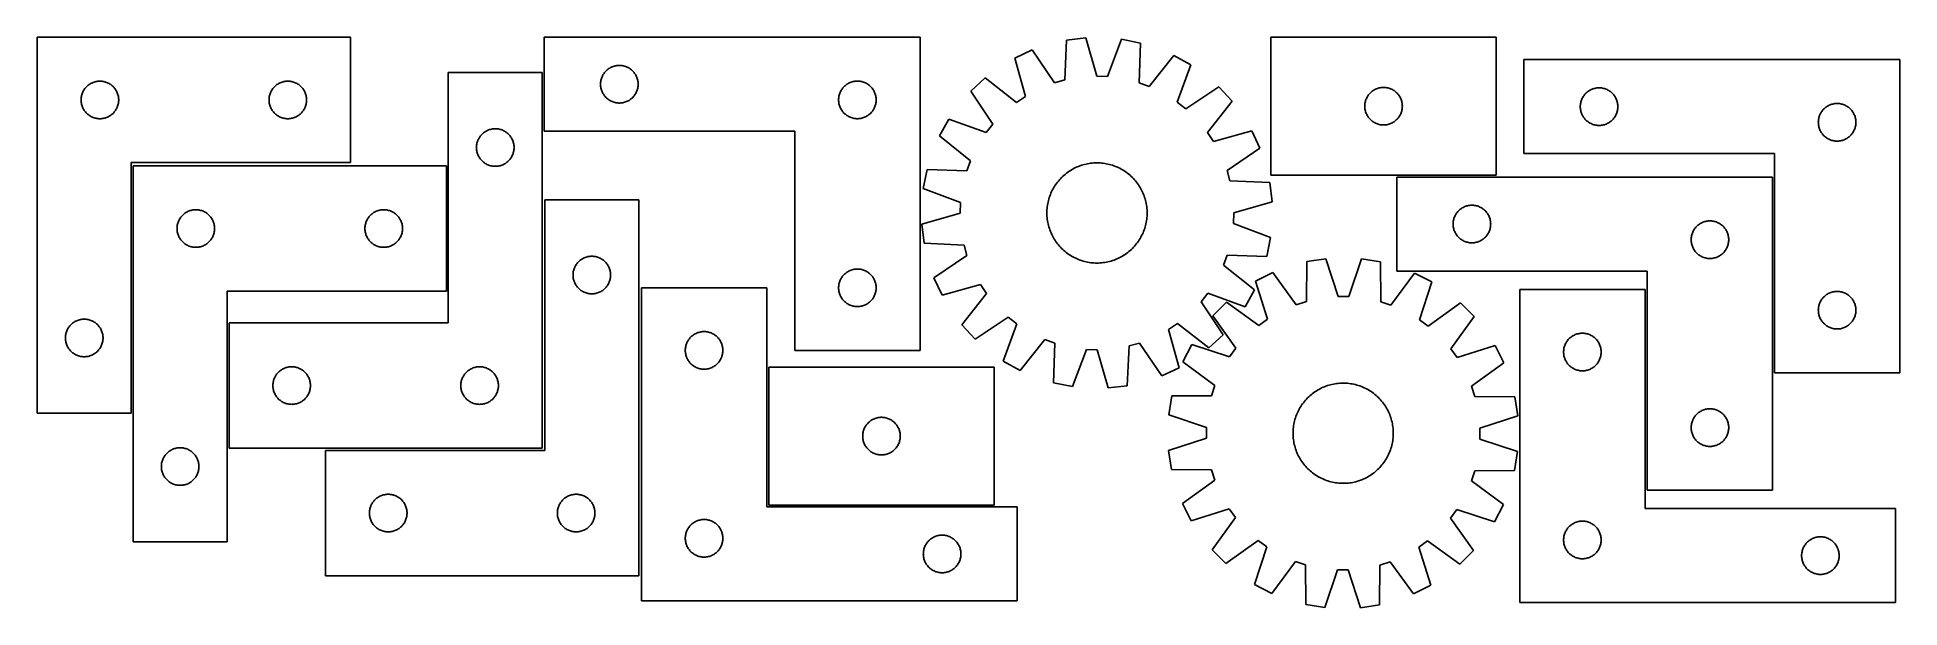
# Model space of a CAD drawing. Header units: millimetres. Extents: x 7 to 1493, y 7 to 462.
import ezdxf

# ---------------------------------------------------------------- set-up
doc = ezdxf.new("R2010")
doc.units = ezdxf.units.MM
doc.layers.add('CUT', color=7, linetype='CONTINUOUS', true_color=0x000000)

msp = doc.modelspace()

# ---------------------------------------------------------------- linework, layer by layer
at = {"layer": 'CUT'}
for p, q in [((6.545614, 461.930931), (6.545614, 161.930931)), ((256.545614, 461.930931), (6.545614, 461.930931)), ((256.545614, 361.930931), (256.545614, 461.930931)), ((711.191554, 461.965123), (411.191554, 461.965123)), ((411.191554, 461.965123), (411.191554, 386.965123)), ((711.191554, 211.965123), (711.191554, 461.965123)), ((843.520187, 461.431419), (828.242752, 459.606446)), ((852.343891, 430.917209), (843.520187, 461.431419)), ((1171.211179, 461.931431), (991.211179, 461.931431)), ((991.211179, 461.931431), (991.211179, 351.931431)), ((1171.211179, 351.931431), (1171.211179, 461.931431)), ((800.783789, 451.830125), (786.818033, 445.373486)), ((818.60504, 425.536061), (800.783789, 451.830125)), ((828.242752, 459.606446), (826.854938, 427.872415)), ((872.038229, 460.341853), (860.911984, 430.589855)), ((887.13188, 457.356518), (872.038229, 460.341853)), ((886.094312, 425.609106), (887.13188, 457.356518)), ((913.917455, 447.507721), (894.141894, 422.650087)), ((927.349851, 440.004303), (913.917455, 447.507721)), ((409.646087, 433.938996), (334.646087, 433.938996)), ((334.646087, 433.938996), (334.646087, 233.938996)), ((409.646087, 133.938996), (409.646087, 433.938996)), ((457.446801, 430.471932), (457.774248, 431.17153)), ((457.774248, 431.17153), (458.137276, 431.853344)), ((458.137276, 431.853344), (458.534921, 432.515566)), ((458.534921, 432.515566), (458.966129, 433.15644)), ((458.966129, 433.15644), (459.429757, 433.774266)), ((459.429757, 433.774266), (459.924575, 434.367405)), ((459.924575, 434.367405), (460.449272, 434.934286)), ((460.449272, 434.934286), (461.002454, 435.473404)), ((461.002454, 435.473404), (461.582657, 435.98333)), ((461.582657, 435.98333), (462.18834, 436.462712)), ((462.18834, 436.462712), (462.817899, 436.910279)), ((462.817899, 436.910279), (463.469662, 437.324843)), ((463.469662, 437.324843), (464.141903, 437.705305)), ((464.141903, 437.705305), (464.832839, 438.050657)), ((464.832839, 438.050657), (465.540636, 438.359983)), ((465.540636, 438.359983), (466.263419, 438.632462)), ((466.263419, 438.632462), (466.99927, 438.867372)), ((466.99927, 438.867372), (467.746238, 439.064089)), ((467.746238, 439.064089), (468.502343, 439.222093)), ((468.502343, 439.222093), (469.265579, 439.340964)), ((469.265579, 439.340964), (470.033922, 439.420386)), ((470.033922, 439.420386), (470.805336, 439.46015)), ((470.805336, 439.46015), (471.577773, 439.46015)), ((471.577773, 439.46015), (472.349186, 439.420386)), ((472.349186, 439.420386), (473.11753, 439.340964)), ((473.11753, 439.340964), (473.880766, 439.222093)), ((473.880766, 439.222093), (474.636871, 439.064089)), ((474.636871, 439.064089), (475.383839, 438.867372)), ((475.383839, 438.867372), (476.11969, 438.632462)), ((476.11969, 438.632462), (476.842473, 438.359983)), ((476.842473, 438.359983), (477.55027, 438.050657)), ((477.55027, 438.050657), (478.241206, 437.705305)), ((478.241206, 437.705305), (478.913446, 437.324843)), ((478.913446, 437.324843), (479.56521, 436.910279)), ((479.56521, 436.910279), (480.194769, 436.462712)), ((480.194769, 436.462712), (480.800452, 435.98333)), ((480.800452, 435.98333), (481.380654, 435.473404)), ((481.380654, 435.473404), (481.933837, 434.934286)), ((481.933837, 434.934286), (482.458533, 434.367405)), ((482.458533, 434.367405), (482.953351, 433.774266)), ((482.953351, 433.774266), (483.416979, 433.15644)), ((483.416979, 433.15644), (483.848188, 432.515566)), ((483.848188, 432.515566), (484.245833, 431.853344)), ((484.245833, 431.853344), (484.608861, 431.17153)), ((484.608861, 431.17153), (484.936308, 430.471932)), ((786.818033, 445.373486), (795.304497, 414.763771)), ((916.552575, 410.131346), (927.349851, 440.004303)), ((1493.246692, 444.082799), (1193.246692, 444.082799)), ((1193.246692, 444.082799), (1193.246692, 369.082799)), ((1493.246692, 194.082799), (1493.246692, 444.082799)), ((42.143366, 416.123216), (42.378276, 416.859067)), ((42.378276, 416.859067), (42.650755, 417.581849)), ((42.650755, 417.581849), (42.96008, 418.289647)), ((42.96008, 418.289647), (43.305432, 418.980582)), ((43.305432, 418.980582), (43.685895, 419.652823)), ((43.685895, 419.652823), (44.100459, 420.304587)), ((44.100459, 420.304587), (44.548025, 420.934145)), ((44.548025, 420.934145), (45.027407, 421.539829)), ((45.027407, 421.539829), (45.537334, 422.120031)), ((45.537334, 422.120031), (46.076452, 422.673214)), ((46.076452, 422.673214), (46.643332, 423.19791)), ((46.643332, 423.19791), (47.236472, 423.692728)), ((47.236472, 423.692728), (47.854298, 424.156356)), ((47.854298, 424.156356), (48.495171, 424.587564)), ((48.495171, 424.587564), (49.157393, 424.98521)), ((49.157393, 424.98521), (49.839207, 425.348237)), ((49.839207, 425.348237), (50.538805, 425.675685)), ((50.538805, 425.675685), (51.254333, 425.966683)), ((51.254333, 425.966683), (51.983892, 426.220462)), ((51.983892, 426.220462), (52.725547, 426.436347)), ((52.725547, 426.436347), (53.477333, 426.613766)), ((53.477333, 426.613766), (54.237255, 426.75225)), ((54.237255, 426.75225), (55.003299, 426.851429)), ((55.003299, 426.851429), (55.773433, 426.911042)), ((55.773433, 426.911042), (56.545614, 426.930931)), ((56.545614, 426.930931), (57.317795, 426.911042)), ((57.317795, 426.911042), (58.087929, 426.851429)), ((58.087929, 426.851429), (58.853973, 426.75225)), ((58.853973, 426.75225), (59.613895, 426.613766)), ((59.613895, 426.613766), (60.365681, 426.436347)), ((60.365681, 426.436347), (61.107337, 426.220462)), ((61.107337, 426.220462), (61.836895, 425.966683)), ((61.836895, 425.966683), (62.552423, 425.675685)), ((62.552423, 425.675685), (63.252021, 425.348237)), ((63.252021, 425.348237), (63.933835, 424.98521)), ((63.933835, 424.98521), (64.596057, 424.587564)), ((64.596057, 424.587564), (65.236931, 424.156356)), ((65.236931, 424.156356), (65.854756, 423.692728)), ((65.854756, 423.692728), (66.447896, 423.19791)), ((66.447896, 423.19791), (67.014776, 422.673214)), ((67.014776, 422.673214), (67.553895, 422.120031)), ((67.553895, 422.120031), (68.063821, 421.539829)), ((68.063821, 421.539829), (68.543203, 420.934145)), ((68.543203, 420.934145), (68.990769, 420.304587)), ((68.990769, 420.304587), (69.405334, 419.652823)), ((69.405334, 419.652823), (69.785796, 418.980582)), ((69.785796, 418.980582), (70.131148, 418.289647)), ((70.131148, 418.289647), (70.440474, 417.581849)), ((70.440474, 417.581849), (70.712953, 416.859067)), ((70.712953, 416.859067), (70.947862, 416.123216)), ((192.143366, 416.123216), (192.378276, 416.859067)), ((192.378276, 416.859067), (192.650755, 417.581849)), ((192.650755, 417.581849), (192.96008, 418.289647)), ((192.96008, 418.289647), (193.305432, 418.980582)), ((193.305432, 418.980582), (193.685895, 419.652823)), ((193.685895, 419.652823), (194.100459, 420.304587)), ((194.100459, 420.304587), (194.548025, 420.934145)), ((194.548025, 420.934145), (195.027407, 421.539829)), ((195.027407, 421.539829), (195.537334, 422.120031)), ((195.537334, 422.120031), (196.076452, 422.673214)), ((196.076452, 422.673214), (196.643332, 423.19791)), ((196.643332, 423.19791), (197.236472, 423.692728)), ((197.236472, 423.692728), (197.854298, 424.156356)), ((197.854298, 424.156356), (198.495171, 424.587564)), ((198.495171, 424.587564), (199.157393, 424.98521)), ((199.157393, 424.98521), (199.839207, 425.348237)), ((199.839207, 425.348237), (200.538805, 425.675685)), ((200.538805, 425.675685), (201.254333, 425.966683)), ((201.254333, 425.966683), (201.983892, 426.220462)), ((201.983892, 426.220462), (202.725547, 426.436347)), ((202.725547, 426.436347), (203.477333, 426.613766)), ((203.477333, 426.613766), (204.237255, 426.75225)), ((204.237255, 426.75225), (205.003299, 426.851429)), ((205.003299, 426.851429), (205.773433, 426.911042)), ((205.773433, 426.911042), (206.545614, 426.930931)), ((206.545614, 426.930931), (207.317795, 426.911042)), ((207.317795, 426.911042), (208.087929, 426.851429)), ((208.087929, 426.851429), (208.853973, 426.75225)), ((208.853973, 426.75225), (209.613895, 426.613766)), ((209.613895, 426.613766), (210.365681, 426.436347)), ((210.365681, 426.436347), (211.107337, 426.220462)), ((211.107337, 426.220462), (211.836895, 425.966683)), ((211.836895, 425.966683), (212.552423, 425.675685)), ((212.552423, 425.675685), (213.252021, 425.348237)), ((213.252021, 425.348237), (213.933835, 424.98521)), ((213.933835, 424.98521), (214.596057, 424.587564)), ((214.596057, 424.587564), (215.236931, 424.156356)), ((215.236931, 424.156356), (215.854756, 423.692728)), ((215.854756, 423.692728), (216.447896, 423.19791)), ((216.447896, 423.19791), (217.014776, 422.673214)), ((217.014776, 422.673214), (217.553895, 422.120031)), ((217.553895, 422.120031), (218.063821, 421.539829)), ((218.063821, 421.539829), (218.543203, 420.934145)), ((218.543203, 420.934145), (218.990769, 420.304587)), ((218.990769, 420.304587), (219.405334, 419.652823)), ((219.405334, 419.652823), (219.785796, 418.980582)), ((219.785796, 418.980582), (220.131148, 418.289647)), ((220.131148, 418.289647), (220.440474, 417.581849)), ((220.440474, 417.581849), (220.712953, 416.859067)), ((220.712953, 416.859067), (220.947862, 416.123216)), ((456.191554, 424.465123), (456.211443, 425.237305)), ((456.211443, 423.692942), (456.191554, 424.465123)), ((456.211443, 425.237305), (456.271056, 426.007438)), ((456.271056, 422.922809), (456.211443, 423.692942)), ((456.271056, 426.007438), (456.370236, 426.773482)), ((456.370236, 422.156765), (456.271056, 422.922809)), ((456.370236, 426.773482), (456.508719, 427.533404)), ((456.508719, 421.396842), (456.370236, 422.156765)), ((456.508719, 427.533404), (456.686139, 428.28519)), ((456.686139, 420.645057), (456.508719, 421.396842)), ((456.686139, 428.28519), (456.902024, 429.026846)), ((456.902024, 419.903401), (456.686139, 420.645057)), ((456.902024, 429.026846), (457.155802, 429.756405)), ((457.155802, 419.173842), (456.902024, 419.903401)), ((457.155802, 429.756405), (457.446801, 430.471932)), ((457.446801, 418.458315), (457.155802, 419.173842)), ((457.774248, 417.758717), (457.446801, 418.458315)), ((458.137276, 417.076902), (457.774248, 417.758717)), ((458.534921, 416.414681), (458.137276, 417.076902)), ((458.966129, 415.773807), (458.534921, 416.414681)), ((483.848188, 416.414681), (483.416979, 415.773807)), ((484.245833, 417.076902), (483.848188, 416.414681)), ((484.608861, 417.758717), (484.245833, 417.076902)), ((484.936308, 418.458315), (484.608861, 417.758717)), ((484.936308, 430.471932), (485.227307, 429.756405)), ((485.227307, 419.173842), (484.936308, 418.458315)), ((485.227307, 429.756405), (485.481085, 429.026846)), ((485.481085, 419.903401), (485.227307, 419.173842)), ((485.481085, 429.026846), (485.69697, 428.28519)), ((485.69697, 420.645057), (485.481085, 419.903401)), ((485.69697, 428.28519), (485.87439, 427.533404)), ((485.87439, 421.396842), (485.69697, 420.645057)), ((485.87439, 427.533404), (486.012873, 426.773482)), ((486.012873, 422.156765), (485.87439, 421.396842)), ((486.012873, 426.773482), (486.112053, 426.007438)), ((486.112053, 422.922809), (486.012873, 422.156765)), ((486.112053, 426.007438), (486.171666, 425.237305)), ((486.171666, 423.692942), (486.112053, 422.922809)), ((486.171666, 425.237305), (486.191554, 424.465123)), ((486.191554, 424.465123), (486.171666, 423.692942)), ((646.686139, 415.78519), (646.902024, 416.526846)), ((646.902024, 416.526846), (647.155802, 417.256405)), ((647.155802, 417.256405), (647.446801, 417.971932)), ((647.446801, 417.971932), (647.774248, 418.67153)), ((647.774248, 418.67153), (648.137276, 419.353344)), ((648.137276, 419.353344), (648.534921, 420.015566)), ((648.534921, 420.015566), (648.966129, 420.65644)), ((648.966129, 420.65644), (649.429757, 421.274266)), ((649.429757, 421.274266), (649.924575, 421.867405)), ((649.924575, 421.867405), (650.449272, 422.434286)), ((650.449272, 422.434286), (651.002454, 422.973404)), ((651.002454, 422.973404), (651.582657, 423.48333)), ((651.582657, 423.48333), (652.18834, 423.962712)), ((652.18834, 423.962712), (652.817899, 424.410279)), ((652.817899, 424.410279), (653.469662, 424.824843)), ((653.469662, 424.824843), (654.141903, 425.205305)), ((654.141903, 425.205305), (654.832839, 425.550657)), ((654.832839, 425.550657), (655.540636, 425.859983)), ((655.540636, 425.859983), (656.263419, 426.132462)), ((656.263419, 426.132462), (656.99927, 426.367372)), ((656.99927, 426.367372), (657.746238, 426.564089)), ((657.746238, 426.564089), (658.502343, 426.722093)), ((658.502343, 426.722093), (659.265579, 426.840964)), ((659.265579, 426.840964), (660.033922, 426.920386)), ((660.033922, 426.920386), (660.805336, 426.96015)), ((660.805336, 426.96015), (661.577773, 426.96015)), ((661.577773, 426.96015), (662.349186, 426.920386)), ((662.349186, 426.920386), (663.11753, 426.840964)), ((663.11753, 426.840964), (663.880766, 426.722093)), ((663.880766, 426.722093), (664.636871, 426.564089)), ((664.636871, 426.564089), (665.383839, 426.367372)), ((665.383839, 426.367372), (666.11969, 426.132462)), ((666.11969, 426.132462), (666.842473, 425.859983)), ((666.842473, 425.859983), (667.55027, 425.550657)), ((667.55027, 425.550657), (668.241206, 425.205305)), ((668.241206, 425.205305), (668.913446, 424.824843)), ((668.913446, 424.824843), (669.56521, 424.410279)), ((669.56521, 424.410279), (670.194769, 423.962712)), ((670.194769, 423.962712), (670.800452, 423.48333)), ((670.800452, 423.48333), (671.380654, 422.973404)), ((671.380654, 422.973404), (671.933837, 422.434286)), ((671.933837, 422.434286), (672.458533, 421.867405)), ((672.458533, 421.867405), (672.953351, 421.274266)), ((672.953351, 421.274266), (673.416979, 420.65644)), ((673.416979, 420.65644), (673.848188, 420.015566)), ((673.848188, 420.015566), (674.245833, 419.353344)), ((674.245833, 419.353344), (674.608861, 418.67153)), ((674.608861, 418.67153), (674.936308, 417.971932)), ((674.936308, 417.971932), (675.227307, 417.256405)), ((675.227307, 417.256405), (675.481085, 416.526846)), ((675.481085, 416.526846), (675.69697, 415.78519)), ((763.106022, 429.492479), (751.819009, 419.036194)), ((751.819009, 419.036194), (769.349039, 392.547087)), ((788.180351, 409.992408), (763.106022, 429.492479)), ((826.854938, 427.872415), (818.60504, 425.536061)), ((860.911984, 430.589855), (852.343891, 430.917209)), ((894.141894, 422.650087), (886.094312, 425.609106)), ((949.781001, 422.360342), (923.291894, 404.830313)), ((960.237285, 411.07333), (949.781001, 422.360342)), ((1069.449382, 416.240574), (1069.9442, 416.833713)), ((1069.9442, 416.833713), (1070.468896, 417.400594)), ((1070.468896, 417.400594), (1071.022079, 417.939712)), ((1071.022079, 417.939712), (1071.602281, 418.449638)), ((1071.602281, 418.449638), (1072.207965, 418.92902)), ((1072.207965, 418.92902), (1072.837523, 419.376587)), ((1072.837523, 419.376587), (1073.489287, 419.791151)), ((1073.489287, 419.791151), (1074.161528, 420.171613)), ((1074.161528, 420.171613), (1074.852463, 420.516965)), ((1074.852463, 420.516965), (1075.56026, 420.826291)), ((1075.56026, 420.826291), (1076.283043, 421.09877)), ((1076.283043, 421.09877), (1077.018894, 421.333679)), ((1077.018894, 421.333679), (1077.765863, 421.530397)), ((1077.765863, 421.530397), (1078.521967, 421.688401)), ((1078.521967, 421.688401), (1079.285204, 421.807271)), ((1079.285204, 421.807271), (1080.053547, 421.886694)), ((1080.053547, 421.886694), (1080.82496, 421.926458)), ((1080.82496, 421.926458), (1081.597398, 421.926458)), ((1081.597398, 421.926458), (1082.368811, 421.886694)), ((1082.368811, 421.886694), (1083.137154, 421.807271)), ((1083.137154, 421.807271), (1083.90039, 421.688401)), ((1083.90039, 421.688401), (1084.656495, 421.530397)), ((1084.656495, 421.530397), (1085.403463, 421.333679)), ((1085.403463, 421.333679), (1086.139315, 421.09877)), ((1086.139315, 421.09877), (1086.862097, 420.826291)), ((1086.862097, 420.826291), (1087.569895, 420.516965)), ((1087.569895, 420.516965), (1088.26083, 420.171613)), ((1088.26083, 420.171613), (1088.933071, 419.791151)), ((1088.933071, 419.791151), (1089.584835, 419.376587)), ((1089.584835, 419.376587), (1090.214393, 418.92902)), ((1090.214393, 418.92902), (1090.820077, 418.449638)), ((1090.820077, 418.449638), (1091.400279, 417.939712)), ((1091.400279, 417.939712), (1091.953462, 417.400594)), ((1091.953462, 417.400594), (1092.478158, 416.833713)), ((1092.478158, 416.833713), (1092.972976, 416.240574)), ((1241.484895, 415.891941), (1241.979713, 416.485081)), ((1241.979713, 416.485081), (1242.504409, 417.051962)), ((1242.504409, 417.051962), (1243.057592, 417.59108)), ((1243.057592, 417.59108), (1243.637794, 418.101006)), ((1243.637794, 418.101006), (1244.243478, 418.580388)), ((1244.243478, 418.580388), (1244.873036, 419.027954)), ((1244.873036, 419.027954), (1245.5248, 419.442519)), ((1245.5248, 419.442519), (1246.197041, 419.822981)), ((1246.197041, 419.822981), (1246.887976, 420.168333)), ((1246.887976, 420.168333), (1247.595774, 420.477659)), ((1247.595774, 420.477659), (1248.318556, 420.750138)), ((1248.318556, 420.750138), (1249.054408, 420.985047)), ((1249.054408, 420.985047), (1249.801376, 421.181765)), ((1249.801376, 421.181765), (1250.557481, 421.339769)), ((1250.557481, 421.339769), (1251.320717, 421.458639)), ((1251.320717, 421.458639), (1252.08906, 421.538062)), ((1252.08906, 421.538062), (1252.860473, 421.577826)), ((1252.860473, 421.577826), (1253.632911, 421.577826)), ((1253.632911, 421.577826), (1254.404324, 421.538062)), ((1254.404324, 421.538062), (1255.172667, 421.458639)), ((1255.172667, 421.458639), (1255.935903, 421.339769)), ((1255.935903, 421.339769), (1256.692008, 421.181765)), ((1256.692008, 421.181765), (1257.438977, 420.985047)), ((1257.438977, 420.985047), (1258.174828, 420.750138)), ((1258.174828, 420.750138), (1258.89761, 420.477659)), ((1258.89761, 420.477659), (1259.605408, 420.168333)), ((1259.605408, 420.168333), (1260.296343, 419.822981)), ((1260.296343, 419.822981), (1260.968584, 419.442519)), ((1260.968584, 419.442519), (1261.620348, 419.027954)), ((1261.620348, 419.027954), (1262.249906, 418.580388)), ((1262.249906, 418.580388), (1262.85559, 418.101006)), ((1262.85559, 418.101006), (1263.435792, 417.59108)), ((1263.435792, 417.59108), (1263.988975, 417.051962)), ((1263.988975, 417.051962), (1264.513671, 416.485081)), ((1264.513671, 416.485081), (1265.008489, 415.891941)), ((41.550587, 412.31715), (41.590351, 413.088563)), ((41.550587, 411.544712), (41.550587, 412.31715)), ((41.590351, 410.773299), (41.550587, 411.544712)), ((41.590351, 413.088563), (41.669774, 413.856906)), ((41.669774, 410.004956), (41.590351, 410.773299)), ((41.669774, 413.856906), (41.788645, 414.620142)), ((41.788645, 409.24172), (41.669774, 410.004956)), ((41.788645, 414.620142), (41.946648, 415.376247)), ((41.946648, 408.485615), (41.788645, 409.24172)), ((41.946648, 415.376247), (42.143366, 416.123216)), ((42.143366, 407.738647), (41.946648, 408.485615)), ((42.378276, 407.002795), (42.143366, 407.738647)), ((42.650755, 406.280013), (42.378276, 407.002795)), ((42.96008, 405.572215), (42.650755, 406.280013)), ((43.305432, 404.88128), (42.96008, 405.572215)), ((43.685895, 404.209039), (43.305432, 404.88128)), ((44.100459, 403.557275), (43.685895, 404.209039)), ((44.548025, 402.927717), (44.100459, 403.557275)), ((45.027407, 402.322033), (44.548025, 402.927717)), ((45.537334, 401.741831), (45.027407, 402.322033)), ((46.076452, 401.188648), (45.537334, 401.741831)), ((67.553895, 401.741831), (67.014776, 401.188648)), ((68.063821, 402.322033), (67.553895, 401.741831)), ((68.543203, 402.927717), (68.063821, 402.322033)), ((68.990769, 403.557275), (68.543203, 402.927717)), ((69.405334, 404.209039), (68.990769, 403.557275)), ((69.785796, 404.88128), (69.405334, 404.209039)), ((70.131148, 405.572215), (69.785796, 404.88128)), ((70.440474, 406.280013), (70.131148, 405.572215)), ((70.712953, 407.002795), (70.440474, 406.280013)), ((70.947862, 407.738647), (70.712953, 407.002795)), ((70.947862, 416.123216), (71.14458, 415.376247)), ((71.14458, 408.485615), (70.947862, 407.738647)), ((71.14458, 415.376247), (71.302583, 414.620142)), ((71.302583, 409.24172), (71.14458, 408.485615)), ((71.302583, 414.620142), (71.421454, 413.856906)), ((71.421454, 410.004956), (71.302583, 409.24172)), ((71.421454, 413.856906), (71.500877, 413.088563)), ((71.500877, 410.773299), (71.421454, 410.004956)), ((71.500877, 413.088563), (71.540641, 412.31715)), ((71.540641, 411.544712), (71.500877, 410.773299)), ((71.540641, 412.31715), (71.540641, 411.544712)), ((191.550587, 412.31715), (191.590351, 413.088563)), ((191.550587, 411.544712), (191.550587, 412.31715)), ((191.590351, 410.773299), (191.550587, 411.544712)), ((191.590351, 413.088563), (191.669774, 413.856906)), ((191.669774, 410.004956), (191.590351, 410.773299)), ((191.669774, 413.856906), (191.788645, 414.620142)), ((191.788645, 409.24172), (191.669774, 410.004956)), ((191.788645, 414.620142), (191.946648, 415.376247)), ((191.946648, 408.485615), (191.788645, 409.24172)), ((191.946648, 415.376247), (192.143366, 416.123216)), ((192.143366, 407.738647), (191.946648, 408.485615)), ((192.378276, 407.002795), (192.143366, 407.738647)), ((192.650755, 406.280013), (192.378276, 407.002795)), ((192.96008, 405.572215), (192.650755, 406.280013)), ((193.305432, 404.88128), (192.96008, 405.572215)), ((193.685895, 404.209039), (193.305432, 404.88128)), ((194.100459, 403.557275), (193.685895, 404.209039)), ((194.548025, 402.927717), (194.100459, 403.557275)), ((195.027407, 402.322033), (194.548025, 402.927717)), ((195.537334, 401.741831), (195.027407, 402.322033)), ((196.076452, 401.188648), (195.537334, 401.741831)), ((217.553895, 401.741831), (217.014776, 401.188648)), ((218.063821, 402.322033), (217.553895, 401.741831)), ((218.543203, 402.927717), (218.063821, 402.322033)), ((218.990769, 403.557275), (218.543203, 402.927717)), ((219.405334, 404.209039), (218.990769, 403.557275)), ((219.785796, 404.88128), (219.405334, 404.209039)), ((220.131148, 405.572215), (219.785796, 404.88128)), ((220.440474, 406.280013), (220.131148, 405.572215)), ((220.712953, 407.002795), (220.440474, 406.280013)), ((220.947862, 407.738647), (220.712953, 407.002795)), ((220.947862, 416.123216), (221.14458, 415.376247)), ((221.14458, 408.485615), (220.947862, 407.738647)), ((221.14458, 415.376247), (221.302583, 414.620142)), ((221.302583, 409.24172), (221.14458, 408.485615)), ((221.302583, 414.620142), (221.421454, 413.856906)), ((221.421454, 410.004956), (221.302583, 409.24172)), ((221.421454, 413.856906), (221.500877, 413.088563)), ((221.500877, 410.773299), (221.421454, 410.004956)), ((221.500877, 413.088563), (221.540641, 412.31715)), ((221.540641, 411.544712), (221.500877, 410.773299)), ((221.540641, 412.31715), (221.540641, 411.544712)), ((459.429757, 415.155981), (458.966129, 415.773807)), ((459.924575, 414.562842), (459.429757, 415.155981)), ((460.449272, 413.995961), (459.924575, 414.562842)), ((461.002454, 413.456843), (460.449272, 413.995961)), ((461.582657, 412.946917), (461.002454, 413.456843)), ((462.18834, 412.467535), (461.582657, 412.946917)), ((462.817899, 412.019968), (462.18834, 412.467535)), ((463.469662, 411.605404), (462.817899, 412.019968)), ((464.141903, 411.224941), (463.469662, 411.605404)), ((464.832839, 410.87959), (464.141903, 411.224941)), ((465.540636, 410.570264), (464.832839, 410.87959)), ((466.263419, 410.297785), (465.540636, 410.570264)), ((466.99927, 410.062875), (466.263419, 410.297785)), ((467.746238, 409.866158), (466.99927, 410.062875)), ((468.502343, 409.708154), (467.746238, 409.866158)), ((469.265579, 409.589283), (468.502343, 409.708154)), ((470.033922, 409.509861), (469.265579, 409.589283)), ((470.805336, 409.470096), (470.033922, 409.509861)), ((471.577773, 409.470096), (470.805336, 409.470096)), ((472.349186, 409.509861), (471.577773, 409.470096)), ((473.11753, 409.589283), (472.349186, 409.509861)), ((473.880766, 409.708154), (473.11753, 409.589283)), ((474.636871, 409.866158), (473.880766, 409.708154)), ((475.383839, 410.062875), (474.636871, 409.866158)), ((476.11969, 410.297785), (475.383839, 410.062875)), ((476.842473, 410.570264), (476.11969, 410.297785)), ((477.55027, 410.87959), (476.842473, 410.570264)), ((478.241206, 411.224941), (477.55027, 410.87959)), ((478.913446, 411.605404), (478.241206, 411.224941)), ((479.56521, 412.019968), (478.913446, 411.605404)), ((480.194769, 412.467535), (479.56521, 412.019968)), ((480.800452, 412.946917), (480.194769, 412.467535)), ((481.380654, 413.456843), (480.800452, 412.946917)), ((481.933837, 413.995961), (481.380654, 413.456843)), ((482.458533, 414.562842), (481.933837, 413.995961)), ((482.953351, 415.155981), (482.458533, 414.562842)), ((483.416979, 415.773807), (482.953351, 415.155981)), ((646.191554, 411.965123), (646.211443, 412.737305)), ((646.211443, 411.192942), (646.191554, 411.965123)), ((646.211443, 412.737305), (646.271056, 413.507438)), ((646.271056, 410.422809), (646.211443, 411.192942)), ((646.271056, 413.507438), (646.370236, 414.273482)), ((646.370236, 409.656765), (646.271056, 410.422809)), ((646.370236, 414.273482), (646.508719, 415.033404)), ((646.508719, 408.896842), (646.370236, 409.656765)), ((646.508719, 415.033404), (646.686139, 415.78519)), ((646.686139, 408.145057), (646.508719, 408.896842)), ((646.902024, 407.403401), (646.686139, 408.145057)), ((647.155802, 406.673842), (646.902024, 407.403401)), ((647.446801, 405.958315), (647.155802, 406.673842)), ((647.774248, 405.258717), (647.446801, 405.958315)), ((648.137276, 404.576902), (647.774248, 405.258717)), ((648.534921, 403.914681), (648.137276, 404.576902)), ((648.966129, 403.273807), (648.534921, 403.914681)), ((649.429757, 402.655981), (648.966129, 403.273807)), ((649.924575, 402.062842), (649.429757, 402.655981)), ((650.449272, 401.495961), (649.924575, 402.062842)), ((651.002454, 400.956843), (650.449272, 401.495961)), ((671.933837, 401.495961), (671.380654, 400.956843)), ((672.458533, 402.062842), (671.933837, 401.495961)), ((672.953351, 402.655981), (672.458533, 402.062842)), ((673.416979, 403.273807), (672.953351, 402.655981)), ((673.848188, 403.914681), (673.416979, 403.273807)), ((674.245833, 404.576902), (673.848188, 403.914681)), ((674.608861, 405.258717), (674.245833, 404.576902)), ((674.936308, 405.958315), (674.608861, 405.258717)), ((675.227307, 406.673842), (674.936308, 405.958315)), ((675.481085, 407.403401), (675.227307, 406.673842)), ((675.69697, 408.145057), (675.481085, 407.403401)), ((675.69697, 415.78519), (675.87439, 415.033404)), ((675.87439, 408.896842), (675.69697, 408.145057)), ((675.87439, 415.033404), (676.012873, 414.273482)), ((676.012873, 409.656765), (675.87439, 408.896842)), ((676.012873, 414.273482), (676.112053, 413.507438)), ((676.112053, 410.422809), (676.012873, 409.656765)), ((676.112053, 413.507438), (676.171666, 412.737305)), ((676.171666, 411.192942), (676.112053, 410.422809)), ((676.171666, 412.737305), (676.191554, 411.965123)), ((676.191554, 411.965123), (676.171666, 411.192942)), ((795.304497, 414.763771), (788.180351, 409.992408)), ((923.291894, 404.830313), (916.552575, 410.131346)), ((940.737214, 385.999001), (960.237285, 411.07333)), ((1066.211179, 406.931431), (1066.231067, 407.703613)), ((1066.231067, 406.15925), (1066.211179, 406.931431)), ((1066.231067, 407.703613), (1066.290681, 408.473746)), ((1066.290681, 405.389116), (1066.231067, 406.15925)), ((1066.290681, 408.473746), (1066.38986, 409.23979)), ((1066.38986, 404.623073), (1066.290681, 405.389116)), ((1066.38986, 409.23979), (1066.528344, 409.999712)), ((1066.528344, 403.86315), (1066.38986, 404.623073)), ((1066.528344, 409.999712), (1066.705763, 410.751498)), ((1066.705763, 403.111365), (1066.528344, 403.86315)), ((1066.705763, 410.751498), (1066.921648, 411.493154)), ((1066.921648, 402.369709), (1066.705763, 403.111365)), ((1066.921648, 411.493154), (1067.175427, 412.222713)), ((1067.175427, 401.64015), (1066.921648, 402.369709)), ((1067.175427, 412.222713), (1067.466425, 412.93824)), ((1067.466425, 400.924623), (1067.175427, 401.64015)), ((1067.466425, 412.93824), (1067.793873, 413.637838)), ((1067.793873, 413.637838), (1068.1569, 414.319652)), ((1068.1569, 414.319652), (1068.554545, 414.981874)), ((1068.554545, 414.981874), (1068.985754, 415.622748)), ((1068.985754, 415.622748), (1069.449382, 416.240574)), ((1092.972976, 416.240574), (1093.436604, 415.622748)), ((1093.436604, 415.622748), (1093.867812, 414.981874)), ((1093.867812, 414.981874), (1094.265457, 414.319652)), ((1094.265457, 414.319652), (1094.628485, 413.637838)), ((1094.628485, 413.637838), (1094.955932, 412.93824)), ((1094.955932, 412.93824), (1095.246931, 412.222713)), ((1095.246931, 401.64015), (1094.955932, 400.924623)), ((1095.246931, 412.222713), (1095.50071, 411.493154)), ((1095.50071, 402.369709), (1095.246931, 401.64015)), ((1095.50071, 411.493154), (1095.716595, 410.751498)), ((1095.716595, 403.111365), (1095.50071, 402.369709)), ((1095.716595, 410.751498), (1095.894014, 409.999712)), ((1095.894014, 403.86315), (1095.716595, 403.111365)), ((1095.894014, 409.999712), (1096.032497, 409.23979)), ((1096.032497, 404.623073), (1095.894014, 403.86315)), ((1096.032497, 409.23979), (1096.131677, 408.473746)), ((1096.131677, 405.389116), (1096.032497, 404.623073)), ((1096.131677, 408.473746), (1096.19129, 407.703613)), ((1096.19129, 406.15925), (1096.131677, 405.389116)), ((1096.19129, 407.703613), (1096.211179, 406.931431)), ((1096.211179, 406.931431), (1096.19129, 406.15925)), ((1238.246692, 406.582799), (1238.266581, 407.354981)), ((1238.266581, 405.810618), (1238.246692, 406.582799)), ((1238.266581, 407.354981), (1238.326194, 408.125114)), ((1238.326194, 405.040484), (1238.266581, 405.810618)), ((1238.326194, 408.125114), (1238.425374, 408.891158)), ((1238.425374, 404.274441), (1238.326194, 405.040484)), ((1238.425374, 408.891158), (1238.563857, 409.65108)), ((1238.563857, 403.514518), (1238.425374, 404.274441)), ((1238.563857, 409.65108), (1238.741276, 410.402866)), ((1238.741276, 402.762732), (1238.563857, 403.514518)), ((1238.741276, 410.402866), (1238.957161, 411.144522)), ((1238.957161, 402.021077), (1238.741276, 402.762732)), ((1238.957161, 411.144522), (1239.21094, 411.874081)), ((1239.21094, 401.291518), (1238.957161, 402.021077)), ((1239.21094, 411.874081), (1239.501938, 412.589608)), ((1239.501938, 412.589608), (1239.829386, 413.289206)), ((1239.829386, 413.289206), (1240.192413, 413.97102)), ((1240.192413, 413.97102), (1240.590059, 414.633242)), ((1240.590059, 414.633242), (1241.021267, 415.274116)), ((1241.021267, 415.274116), (1241.484895, 415.891941)), ((1265.008489, 415.891941), (1265.472117, 415.274116)), ((1265.472117, 415.274116), (1265.903325, 414.633242)), ((1265.903325, 414.633242), (1266.300971, 413.97102)), ((1266.300971, 413.97102), (1266.663998, 413.289206)), ((1266.663998, 413.289206), (1266.991446, 412.589608)), ((1266.991446, 412.589608), (1267.282444, 411.874081)), ((1267.282444, 411.874081), (1267.536223, 411.144522)), ((1267.536223, 402.021077), (1267.282444, 401.291518)), ((1267.536223, 411.144522), (1267.752108, 410.402866)), ((1267.752108, 402.762732), (1267.536223, 402.021077)), ((1267.752108, 410.402866), (1267.929527, 409.65108)), ((1267.929527, 403.514518), (1267.752108, 402.762732)), ((1267.929527, 409.65108), (1268.06801, 408.891158)), ((1268.06801, 404.274441), (1267.929527, 403.514518)), ((1268.06801, 408.891158), (1268.16719, 408.125114)), ((1268.16719, 405.040484), (1268.06801, 404.274441)), ((1268.16719, 408.125114), (1268.226803, 407.354981)), ((1268.226803, 405.810618), (1268.16719, 405.040484)), ((1268.226803, 407.354981), (1268.246692, 406.582799)), ((1268.246692, 406.582799), (1268.226803, 405.810618)), ((1429.829386, 400.789206), (1430.192413, 401.47102)), ((1430.192413, 401.47102), (1430.590059, 402.133242)), ((1430.590059, 402.133242), (1431.021267, 402.774116)), ((1431.021267, 402.774116), (1431.484895, 403.391941)), ((1431.484895, 403.391941), (1431.979713, 403.985081)), ((1431.979713, 403.985081), (1432.504409, 404.551962)), ((1432.504409, 404.551962), (1433.057592, 405.09108)), ((1433.057592, 405.09108), (1433.637794, 405.601006)), ((1433.637794, 405.601006), (1434.243478, 406.080388)), ((1434.243478, 406.080388), (1434.873036, 406.527954)), ((1434.873036, 406.527954), (1435.5248, 406.942519)), ((1435.5248, 406.942519), (1436.197041, 407.322981)), ((1436.197041, 407.322981), (1436.887976, 407.668333)), ((1436.887976, 407.668333), (1437.595774, 407.977659)), ((1437.595774, 407.977659), (1438.318556, 408.250138)), ((1438.318556, 408.250138), (1439.054408, 408.485047)), ((1439.054408, 408.485047), (1439.801376, 408.681765)), ((1439.801376, 408.681765), (1440.557481, 408.839769)), ((1440.557481, 408.839769), (1441.320717, 408.958639)), ((1441.320717, 408.958639), (1442.08906, 409.038062)), ((1442.08906, 409.038062), (1442.860473, 409.077826)), ((1442.860473, 409.077826), (1443.632911, 409.077826)), ((1443.632911, 409.077826), (1444.404324, 409.038062)), ((1444.404324, 409.038062), (1445.172667, 408.958639)), ((1445.172667, 408.958639), (1445.935903, 408.839769)), ((1445.935903, 408.839769), (1446.692008, 408.681765)), ((1446.692008, 408.681765), (1447.438977, 408.485047)), ((1447.438977, 408.485047), (1448.174828, 408.250138)), ((1448.174828, 408.250138), (1448.89761, 407.977659)), ((1448.89761, 407.977659), (1449.605408, 407.668333)), ((1449.605408, 407.668333), (1450.296343, 407.322981)), ((1450.296343, 407.322981), (1450.968584, 406.942519)), ((1450.968584, 406.942519), (1451.620348, 406.527954)), ((1451.620348, 406.527954), (1452.249906, 406.080388)), ((1452.249906, 406.080388), (1452.85559, 405.601006)), ((1452.85559, 405.601006), (1453.435792, 405.09108)), ((1453.435792, 405.09108), (1453.988975, 404.551962)), ((1453.988975, 404.551962), (1454.513671, 403.985081)), ((1454.513671, 403.985081), (1455.008489, 403.391941)), ((1455.008489, 403.391941), (1455.472117, 402.774116)), ((1455.472117, 402.774116), (1455.903325, 402.133242)), ((1455.903325, 402.133242), (1456.300971, 401.47102)), ((1456.300971, 401.47102), (1456.663998, 400.789206)), ((46.643332, 400.663952), (46.076452, 401.188648)), ((47.236472, 400.169134), (46.643332, 400.663952)), ((47.854298, 399.705506), (47.236472, 400.169134)), ((48.495171, 399.274298), (47.854298, 399.705506)), ((49.157393, 398.876652), (48.495171, 399.274298)), ((49.839207, 398.513625), (49.157393, 398.876652)), ((50.538805, 398.186178), (49.839207, 398.513625)), ((51.254333, 397.895179), (50.538805, 398.186178)), ((51.983892, 397.6414), (51.254333, 397.895179)), ((52.725547, 397.425515), (51.983892, 397.6414)), ((53.477333, 397.248096), (52.725547, 397.425515)), ((54.237255, 397.109613), (53.477333, 397.248096)), ((55.003299, 397.010433), (54.237255, 397.109613)), ((55.773433, 396.95082), (55.003299, 397.010433)), ((56.545614, 396.930931), (55.773433, 396.95082)), ((57.317795, 396.95082), (56.545614, 396.930931)), ((58.087929, 397.010433), (57.317795, 396.95082)), ((58.853973, 397.109613), (58.087929, 397.010433)), ((59.613895, 397.248096), (58.853973, 397.109613)), ((60.365681, 397.425515), (59.613895, 397.248096)), ((61.107337, 397.6414), (60.365681, 397.425515)), ((61.836895, 397.895179), (61.107337, 397.6414)), ((62.552423, 398.186178), (61.836895, 397.895179)), ((63.252021, 398.513625), (62.552423, 398.186178)), ((63.933835, 398.876652), (63.252021, 398.513625)), ((64.596057, 399.274298), (63.933835, 398.876652)), ((65.236931, 399.705506), (64.596057, 399.274298)), ((65.854756, 400.169134), (65.236931, 399.705506)), ((66.447896, 400.663952), (65.854756, 400.169134)), ((67.014776, 401.188648), (66.447896, 400.663952)), ((196.643332, 400.663952), (196.076452, 401.188648)), ((197.236472, 400.169134), (196.643332, 400.663952)), ((197.854298, 399.705506), (197.236472, 400.169134)), ((198.495171, 399.274298), (197.854298, 399.705506)), ((199.157393, 398.876652), (198.495171, 399.274298)), ((199.839207, 398.513625), (199.157393, 398.876652)), ((200.538805, 398.186178), (199.839207, 398.513625)), ((201.254333, 397.895179), (200.538805, 398.186178)), ((201.983892, 397.6414), (201.254333, 397.895179)), ((202.725547, 397.425515), (201.983892, 397.6414)), ((203.477333, 397.248096), (202.725547, 397.425515)), ((204.237255, 397.109613), (203.477333, 397.248096)), ((205.003299, 397.010433), (204.237255, 397.109613)), ((205.773433, 396.95082), (205.003299, 397.010433)), ((206.545614, 396.930931), (205.773433, 396.95082)), ((207.317795, 396.95082), (206.545614, 396.930931)), ((208.087929, 397.010433), (207.317795, 396.95082)), ((208.853973, 397.109613), (208.087929, 397.010433)), ((209.613895, 397.248096), (208.853973, 397.109613)), ((210.365681, 397.425515), (209.613895, 397.248096)), ((211.107337, 397.6414), (210.365681, 397.425515)), ((211.836895, 397.895179), (211.107337, 397.6414)), ((212.552423, 398.186178), (211.836895, 397.895179)), ((213.252021, 398.513625), (212.552423, 398.186178)), ((213.933835, 398.876652), (213.252021, 398.513625)), ((214.596057, 399.274298), (213.933835, 398.876652)), ((215.236931, 399.705506), (214.596057, 399.274298)), ((215.854756, 400.169134), (215.236931, 399.705506)), ((216.447896, 400.663952), (215.854756, 400.169134)), ((217.014776, 401.188648), (216.447896, 400.663952)), ((363.454771, 386.164421), (364.095644, 386.595629)), ((364.095644, 386.595629), (364.757866, 386.993274)), ((364.757866, 386.993274), (365.43968, 387.356302)), ((365.43968, 387.356302), (366.139279, 387.683749)), ((366.139279, 387.683749), (366.854806, 387.974748)), ((366.854806, 387.974748), (367.584365, 388.228526)), ((367.584365, 388.228526), (368.32602, 388.444412)), ((368.32602, 388.444412), (369.077806, 388.621831)), ((369.077806, 388.621831), (369.837729, 388.760314)), ((369.837729, 388.760314), (370.603772, 388.859494)), ((370.603772, 388.859494), (371.373906, 388.919107)), ((371.373906, 388.919107), (372.146087, 388.938996)), ((372.146087, 388.938996), (372.918269, 388.919107)), ((372.918269, 388.919107), (373.688402, 388.859494)), ((373.688402, 388.859494), (374.454446, 388.760314)), ((374.454446, 388.760314), (375.214368, 388.621831)), ((375.214368, 388.621831), (375.966154, 388.444412)), ((375.966154, 388.444412), (376.70781, 388.228526)), ((376.70781, 388.228526), (377.437369, 387.974748)), ((377.437369, 387.974748), (378.152896, 387.683749)), ((378.152896, 387.683749), (378.852494, 387.356302)), ((378.852494, 387.356302), (379.534308, 386.993274)), ((379.534308, 386.993274), (380.19653, 386.595629)), ((380.19653, 386.595629), (380.837404, 386.164421)), ((411.191554, 386.965123), (611.191554, 386.965123)), ((611.191554, 386.965123), (611.191554, 211.965123)), ((651.582657, 400.446917), (651.002454, 400.956843)), ((652.18834, 399.967535), (651.582657, 400.446917)), ((652.817899, 399.519968), (652.18834, 399.967535)), ((653.469662, 399.105404), (652.817899, 399.519968)), ((654.141903, 398.724941), (653.469662, 399.105404)), ((654.832839, 398.37959), (654.141903, 398.724941)), ((655.540636, 398.070264), (654.832839, 398.37959)), ((656.263419, 397.797785), (655.540636, 398.070264)), ((656.99927, 397.562875), (656.263419, 397.797785)), ((657.746238, 397.366158), (656.99927, 397.562875)), ((658.502343, 397.208154), (657.746238, 397.366158)), ((659.265579, 397.089283), (658.502343, 397.208154)), ((660.033922, 397.009861), (659.265579, 397.089283)), ((660.805336, 396.970096), (660.033922, 397.009861)), ((661.577773, 396.970096), (660.805336, 396.970096)), ((662.349186, 397.009861), (661.577773, 396.970096)), ((663.11753, 397.089283), (662.349186, 397.009861)), ((663.880766, 397.208154), (663.11753, 397.089283)), ((664.636871, 397.366158), (663.880766, 397.208154)), ((665.383839, 397.562875), (664.636871, 397.366158)), ((666.11969, 397.797785), (665.383839, 397.562875)), ((666.842473, 398.070264), (666.11969, 397.797785)), ((667.55027, 398.37959), (666.842473, 398.070264)), ((668.241206, 398.724941), (667.55027, 398.37959)), ((668.913446, 399.105404), (668.241206, 398.724941)), ((669.56521, 399.519968), (668.913446, 399.105404)), ((670.194769, 399.967535), (669.56521, 399.519968)), ((670.800452, 400.446917), (670.194769, 399.967535)), ((671.380654, 400.956843), (670.800452, 400.446917)), ((734.175049, 396.605045), (726.671631, 383.172648)), ((764.048006, 385.807769), (734.175049, 396.605045)), ((769.349039, 392.547087), (764.048006, 385.807769)), ((976.118293, 387.361319), (945.508578, 378.874855)), ((982.574932, 373.395563), (976.118293, 387.361319)), ((1067.793873, 400.225024), (1067.466425, 400.924623)), ((1068.1569, 399.54321), (1067.793873, 400.225024)), ((1068.554545, 398.880988), (1068.1569, 399.54321)), ((1068.985754, 398.240115), (1068.554545, 398.880988)), ((1069.449382, 397.622289), (1068.985754, 398.240115)), ((1069.9442, 397.02915), (1069.449382, 397.622289)), ((1070.468896, 396.462269), (1069.9442, 397.02915)), ((1071.022079, 395.923151), (1070.468896, 396.462269)), ((1071.602281, 395.413225), (1071.022079, 395.923151)), ((1072.207965, 394.933843), (1071.602281, 395.413225)), ((1072.837523, 394.486276), (1072.207965, 394.933843)), ((1073.489287, 394.071712), (1072.837523, 394.486276)), ((1074.161528, 393.691249), (1073.489287, 394.071712)), ((1074.852463, 393.345897), (1074.161528, 393.691249)), ((1075.56026, 393.036572), (1074.852463, 393.345897)), ((1076.283043, 392.764093), (1075.56026, 393.036572)), ((1077.018894, 392.529183), (1076.283043, 392.764093)), ((1077.765863, 392.332466), (1077.018894, 392.529183)), ((1078.521967, 392.174462), (1077.765863, 392.332466)), ((1079.285204, 392.055591), (1078.521967, 392.174462)), ((1080.053547, 391.976168), (1079.285204, 392.055591)), ((1080.82496, 391.936404), (1080.053547, 391.976168)), ((1081.597398, 391.936404), (1080.82496, 391.936404)), ((1082.368811, 391.976168), (1081.597398, 391.936404)), ((1083.137154, 392.055591), (1082.368811, 391.976168)), ((1083.90039, 392.174462), (1083.137154, 392.055591)), ((1084.656495, 392.332466), (1083.90039, 392.174462)), ((1085.403463, 392.529183), (1084.656495, 392.332466)), ((1086.139315, 392.764093), (1085.403463, 392.529183)), ((1086.862097, 393.036572), (1086.139315, 392.764093)), ((1087.569895, 393.345897), (1086.862097, 393.036572)), ((1088.26083, 393.691249), (1087.569895, 393.345897)), ((1088.933071, 394.071712), (1088.26083, 393.691249)), ((1089.584835, 394.486276), (1088.933071, 394.071712)), ((1090.214393, 394.933843), (1089.584835, 394.486276)), ((1090.820077, 395.413225), (1090.214393, 394.933843)), ((1091.400279, 395.923151), (1090.820077, 395.413225)), ((1091.953462, 396.462269), (1091.400279, 395.923151)), ((1092.478158, 397.02915), (1091.953462, 396.462269)), ((1092.972976, 397.622289), (1092.478158, 397.02915)), ((1093.436604, 398.240115), (1092.972976, 397.622289)), ((1093.867812, 398.880988), (1093.436604, 398.240115)), ((1094.265457, 399.54321), (1093.867812, 398.880988)), ((1094.628485, 400.225024), (1094.265457, 399.54321)), ((1094.955932, 400.924623), (1094.628485, 400.225024)), ((1239.501938, 400.575991), (1239.21094, 401.291518)), ((1239.829386, 399.876392), (1239.501938, 400.575991)), ((1240.192413, 399.194578), (1239.829386, 399.876392)), ((1240.590059, 398.532356), (1240.192413, 399.194578)), ((1241.021267, 397.891483), (1240.590059, 398.532356)), ((1241.484895, 397.273657), (1241.021267, 397.891483)), ((1241.979713, 396.680517), (1241.484895, 397.273657)), ((1242.504409, 396.113637), (1241.979713, 396.680517)), ((1243.057592, 395.574519), (1242.504409, 396.113637)), ((1243.637794, 395.064593), (1243.057592, 395.574519)), ((1244.243478, 394.585211), (1243.637794, 395.064593)), ((1244.873036, 394.137644), (1244.243478, 394.585211)), ((1245.5248, 393.72308), (1244.873036, 394.137644)), ((1246.197041, 393.342617), (1245.5248, 393.72308)), ((1246.887976, 392.997265), (1246.197041, 393.342617)), ((1247.595774, 392.68794), (1246.887976, 392.997265)), ((1248.318556, 392.415461), (1247.595774, 392.68794)), ((1249.054408, 392.180551), (1248.318556, 392.415461)), ((1249.801376, 391.983834), (1249.054408, 392.180551)), ((1250.557481, 391.82583), (1249.801376, 391.983834)), ((1251.320717, 391.706959), (1250.557481, 391.82583)), ((1252.08906, 391.627536), (1251.320717, 391.706959)), ((1252.860473, 391.587772), (1252.08906, 391.627536)), ((1253.632911, 391.587772), (1252.860473, 391.587772)), ((1254.404324, 391.627536), (1253.632911, 391.587772)), ((1255.172667, 391.706959), (1254.404324, 391.627536)), ((1255.935903, 391.82583), (1255.172667, 391.706959)), ((1256.692008, 391.983834), (1255.935903, 391.82583)), ((1257.438977, 392.180551), (1256.692008, 391.983834)), ((1258.174828, 392.415461), (1257.438977, 392.180551)), ((1258.89761, 392.68794), (1258.174828, 392.415461)), ((1259.605408, 392.997265), (1258.89761, 392.68794)), ((1260.296343, 393.342617), (1259.605408, 392.997265)), ((1260.968584, 393.72308), (1260.296343, 393.342617)), ((1261.620348, 394.137644), (1260.968584, 393.72308)), ((1262.249906, 394.585211), (1261.620348, 394.137644)), ((1262.85559, 395.064593), (1262.249906, 394.585211)), ((1263.435792, 395.574519), (1262.85559, 395.064593)), ((1263.988975, 396.113637), (1263.435792, 395.574519)), ((1264.513671, 396.680517), (1263.988975, 396.113637)), ((1265.008489, 397.273657), (1264.513671, 396.680517)), ((1265.472117, 397.891483), (1265.008489, 397.273657)), ((1265.903325, 398.532356), (1265.472117, 397.891483)), ((1266.300971, 399.194578), (1265.903325, 398.532356)), ((1266.663998, 399.876392), (1266.300971, 399.194578)), ((1266.991446, 400.575991), (1266.663998, 399.876392)), ((1267.282444, 401.291518), (1266.991446, 400.575991)), ((1428.246692, 394.082799), (1428.266581, 394.854981)), ((1428.266581, 393.310618), (1428.246692, 394.082799)), ((1428.266581, 394.854981), (1428.326194, 395.625114)), ((1428.326194, 392.540484), (1428.266581, 393.310618)), ((1428.326194, 395.625114), (1428.425374, 396.391158)), ((1428.425374, 391.774441), (1428.326194, 392.540484)), ((1428.425374, 396.391158), (1428.563857, 397.15108)), ((1428.563857, 391.014518), (1428.425374, 391.774441)), ((1428.563857, 397.15108), (1428.741276, 397.902866)), ((1428.741276, 390.262732), (1428.563857, 391.014518)), ((1428.741276, 397.902866), (1428.957161, 398.644522)), ((1428.957161, 389.521077), (1428.741276, 390.262732)), ((1428.957161, 398.644522), (1429.21094, 399.374081)), ((1429.21094, 388.791518), (1428.957161, 389.521077)), ((1429.21094, 399.374081), (1429.501938, 400.089608)), ((1429.501938, 388.075991), (1429.21094, 388.791518)), ((1429.501938, 400.089608), (1429.829386, 400.789206)), ((1429.829386, 387.376392), (1429.501938, 388.075991)), ((1430.192413, 386.694578), (1429.829386, 387.376392)), ((1430.590059, 386.032356), (1430.192413, 386.694578)), ((1456.300971, 386.694578), (1455.903325, 386.032356)), ((1456.663998, 387.376392), (1456.300971, 386.694578)), ((1456.663998, 400.789206), (1456.991446, 400.089608)), ((1456.991446, 388.075991), (1456.663998, 387.376392)), ((1456.991446, 400.089608), (1457.282444, 399.374081)), ((1457.282444, 388.791518), (1456.991446, 388.075991)), ((1457.282444, 399.374081), (1457.536223, 398.644522)), ((1457.536223, 389.521077), (1457.282444, 388.791518)), ((1457.536223, 398.644522), (1457.752108, 397.902866)), ((1457.752108, 390.262732), (1457.536223, 389.521077)), ((1457.752108, 397.902866), (1457.929527, 397.15108)), ((1457.929527, 391.014518), (1457.752108, 390.262732)), ((1457.929527, 397.15108), (1458.06801, 396.391158)), ((1458.06801, 391.774441), (1457.929527, 391.014518)), ((1458.06801, 396.391158), (1458.16719, 395.625114)), ((1458.16719, 392.540484), (1458.06801, 391.774441)), ((1458.16719, 395.625114), (1458.226803, 394.854981)), ((1458.226803, 393.310618), (1458.16719, 392.540484)), ((1458.226803, 394.854981), (1458.246692, 394.082799)), ((1458.246692, 394.082799), (1458.226803, 393.310618)), ((357.15106, 374.325214), (357.190824, 375.096628)), ((357.15106, 373.552777), (357.15106, 374.325214)), ((357.190824, 372.781364), (357.15106, 373.552777)), ((357.190824, 375.096628), (357.270247, 375.864971)), ((357.270247, 372.01302), (357.190824, 372.781364)), ((357.270247, 375.864971), (357.389118, 376.628207)), ((357.389118, 371.249784), (357.270247, 372.01302)), ((357.389118, 376.628207), (357.547122, 377.384312)), ((357.547122, 377.384312), (357.743839, 378.13128)), ((357.743839, 378.13128), (357.978749, 378.867131)), ((357.978749, 378.867131), (358.251228, 379.589914)), ((358.251228, 379.589914), (358.560553, 380.297712)), ((358.560553, 380.297712), (358.905905, 380.988647)), ((358.905905, 380.988647), (359.286368, 381.660888)), ((359.286368, 381.660888), (359.700932, 382.312652)), ((359.700932, 382.312652), (360.148499, 382.94221)), ((360.148499, 382.94221), (360.627881, 383.547893)), ((360.627881, 383.547893), (361.137807, 384.128096)), ((361.137807, 384.128096), (361.676925, 384.681279)), ((361.676925, 384.681279), (362.243805, 385.205975)), ((362.243805, 385.205975), (362.836945, 385.700793)), ((362.836945, 385.700793), (363.454771, 386.164421)), ((380.837404, 386.164421), (381.455229, 385.700793)), ((381.455229, 385.700793), (382.048369, 385.205975)), ((382.048369, 385.205975), (382.61525, 384.681279)), ((382.61525, 384.681279), (383.154368, 384.128096)), ((383.154368, 384.128096), (383.664294, 383.547893)), ((383.664294, 383.547893), (384.143676, 382.94221)), ((384.143676, 382.94221), (384.591242, 382.312652)), ((384.591242, 382.312652), (385.005807, 381.660888)), ((385.005807, 381.660888), (385.386269, 380.988647)), ((385.386269, 380.988647), (385.731621, 380.297712)), ((385.731621, 380.297712), (386.040947, 379.589914)), ((386.040947, 379.589914), (386.313426, 378.867131)), ((386.313426, 378.867131), (386.548335, 378.13128)), ((386.548335, 378.13128), (386.745053, 377.384312)), ((386.745053, 377.384312), (386.903057, 376.628207)), ((386.903057, 376.628207), (387.021927, 375.864971)), ((387.021927, 372.01302), (386.903057, 371.249784)), ((387.021927, 375.864971), (387.10135, 375.096628)), ((387.10135, 372.781364), (387.021927, 372.01302)), ((387.10135, 375.096628), (387.141114, 374.325214)), ((387.141114, 373.552777), (387.10135, 372.781364)), ((387.141114, 374.325214), (387.141114, 373.552777)), ((726.671631, 383.172648), (751.529265, 363.397088)), ((945.508578, 378.874855), (940.737214, 385.999001)), ((956.280868, 355.574312), (982.574932, 373.395563)), ((1431.021267, 385.391483), (1430.590059, 386.032356)), ((1431.484895, 384.773657), (1431.021267, 385.391483)), ((1431.979713, 384.180517), (1431.484895, 384.773657)), ((1432.504409, 383.613637), (1431.979713, 384.180517)), ((1433.057592, 383.074519), (1432.504409, 383.613637)), ((1433.637794, 382.564593), (1433.057592, 383.074519)), ((1434.243478, 382.085211), (1433.637794, 382.564593)), ((1434.873036, 381.637644), (1434.243478, 382.085211)), ((1435.5248, 381.22308), (1434.873036, 381.637644)), ((1436.197041, 380.842617), (1435.5248, 381.22308)), ((1436.887976, 380.497265), (1436.197041, 380.842617)), ((1437.595774, 380.18794), (1436.887976, 380.497265)), ((1438.318556, 379.915461), (1437.595774, 380.18794)), ((1439.054408, 379.680551), (1438.318556, 379.915461)), ((1439.801376, 379.483834), (1439.054408, 379.680551)), ((1440.557481, 379.32583), (1439.801376, 379.483834)), ((1441.320717, 379.206959), (1440.557481, 379.32583)), ((1442.08906, 379.127536), (1441.320717, 379.206959)), ((1442.860473, 379.087772), (1442.08906, 379.127536)), ((1443.632911, 379.087772), (1442.860473, 379.087772)), ((1444.404324, 379.127536), (1443.632911, 379.087772)), ((1445.172667, 379.206959), (1444.404324, 379.127536)), ((1445.935903, 379.32583), (1445.172667, 379.206959)), ((1446.692008, 379.483834), (1445.935903, 379.32583)), ((1447.438977, 379.680551), (1446.692008, 379.483834)), ((1448.174828, 379.915461), (1447.438977, 379.680551)), ((1448.89761, 380.18794), (1448.174828, 379.915461)), ((1449.605408, 380.497265), (1448.89761, 380.18794)), ((1450.296343, 380.842617), (1449.605408, 380.497265)), ((1450.968584, 381.22308), (1450.296343, 380.842617)), ((1451.620348, 381.637644), (1450.968584, 381.22308)), ((1452.249906, 382.085211), (1451.620348, 381.637644)), ((1452.85559, 382.564593), (1452.249906, 382.085211)), ((1453.435792, 383.074519), (1452.85559, 382.564593)), ((1453.988975, 383.613637), (1453.435792, 383.074519)), ((1454.513671, 384.180517), (1453.988975, 383.613637)), ((1455.008489, 384.773657), (1454.513671, 384.180517)), ((1455.472117, 385.391483), (1455.008489, 384.773657)), ((1455.903325, 386.032356), (1455.472117, 385.391483)), ((81.545614, 161.930931), (81.545614, 361.930931)), ((81.545614, 361.930931), (256.545614, 361.930931)), ((83.112142, 359.296898), (83.112142, 59.296898)), ((333.112142, 359.296898), (83.112142, 359.296898)), ((333.112142, 259.296898), (333.112142, 359.296898)), ((357.547122, 370.49368), (357.389118, 371.249784)), ((357.743839, 369.746711), (357.547122, 370.49368)), ((357.978749, 369.01086), (357.743839, 369.746711)), ((358.251228, 368.288077), (357.978749, 369.01086)), ((358.560553, 367.58028), (358.251228, 368.288077)), ((358.905905, 366.889345), (358.560553, 367.58028)), ((359.286368, 366.217104), (358.905905, 366.889345)), ((359.700932, 365.56534), (359.286368, 366.217104)), ((360.148499, 364.935782), (359.700932, 365.56534)), ((360.627881, 364.330098), (360.148499, 364.935782)), ((361.137807, 363.749896), (360.627881, 364.330098)), ((361.676925, 363.196713), (361.137807, 363.749896)), ((362.243805, 362.672017), (361.676925, 363.196713)), ((362.836945, 362.177199), (362.243805, 362.672017)), ((363.454771, 361.713571), (362.836945, 362.177199)), ((364.095644, 361.282362), (363.454771, 361.713571)), ((364.757866, 360.884717), (364.095644, 361.282362)), ((365.43968, 360.52169), (364.757866, 360.884717)), ((366.139279, 360.194242), (365.43968, 360.52169)), ((366.854806, 359.903243), (366.139279, 360.194242)), ((367.584365, 359.649465), (366.854806, 359.903243)), ((368.32602, 359.43358), (367.584365, 359.649465)), ((369.077806, 359.25616), (368.32602, 359.43358)), ((369.837729, 359.117677), (369.077806, 359.25616)), ((370.603772, 359.018498), (369.837729, 359.117677)), ((371.373906, 358.958884), (370.603772, 359.018498)), ((372.146087, 358.938996), (371.373906, 358.958884)), ((372.918269, 358.958884), (372.146087, 358.938996)), ((373.688402, 359.018498), (372.918269, 358.958884)), ((374.454446, 359.117677), (373.688402, 359.018498)), ((375.214368, 359.25616), (374.454446, 359.117677)), ((375.966154, 359.43358), (375.214368, 359.25616)), ((376.70781, 359.649465), (375.966154, 359.43358)), ((377.437369, 359.903243), (376.70781, 359.649465)), ((378.152896, 360.194242), (377.437369, 359.903243)), ((378.852494, 360.52169), (378.152896, 360.194242)), ((379.534308, 360.884717), (378.852494, 360.52169)), ((380.19653, 361.282362), (379.534308, 360.884717)), ((380.837404, 361.713571), (380.19653, 361.282362)), ((381.455229, 362.177199), (380.837404, 361.713571)), ((382.048369, 362.672017), (381.455229, 362.177199)), ((382.61525, 363.196713), (382.048369, 362.672017)), ((383.154368, 363.749896), (382.61525, 363.196713)), ((383.664294, 364.330098), (383.154368, 363.749896)), ((384.143676, 364.935782), (383.664294, 364.330098)), ((384.591242, 365.56534), (384.143676, 364.935782)), ((385.005807, 366.217104), (384.591242, 365.56534)), ((385.386269, 366.889345), (385.005807, 366.217104)), ((385.731621, 367.58028), (385.386269, 366.889345)), ((386.040947, 368.288077), (385.731621, 367.58028)), ((386.313426, 369.01086), (386.040947, 368.288077)), ((386.548335, 369.746711), (386.313426, 369.01086)), ((386.745053, 370.49368), (386.548335, 369.746711)), ((386.903057, 371.249784), (386.745053, 370.49368)), ((751.529265, 363.397088), (748.570246, 355.349505)), ((833.154006, 356.748663), (834.263896, 357.337859)), ((834.263896, 357.337859), (835.391745, 357.891901)), ((835.391745, 357.891901), (836.536441, 358.410243)), ((836.536441, 358.410243), (837.696854, 358.892373)), ((837.696854, 358.892373), (838.871837, 359.337817)), ((838.871837, 359.337817), (840.060233, 359.746133)), ((840.060233, 359.746133), (841.260868, 360.116919)), ((841.260868, 360.116919), (842.472557, 360.44981)), ((842.472557, 360.44981), (843.694105, 360.744476)), ((843.694105, 360.744476), (844.924305, 361.000628)), ((844.924305, 361.000628), (846.161945, 361.218011)), ((846.161945, 361.218011), (847.405802, 361.396412)), ((847.405802, 361.396412), (848.654649, 361.535654)), ((848.654649, 361.535654), (849.907253, 361.6356)), ((849.907253, 361.6356), (851.162379, 361.696152)), ((851.162379, 361.696152), (852.418787, 361.717249)), ((852.418787, 361.717249), (853.675238, 361.698872)), ((853.675238, 361.698872), (854.930492, 361.641037)), ((854.930492, 361.641037), (856.183309, 361.543802)), ((856.183309, 361.543802), (857.432455, 361.407264)), ((857.432455, 361.407264), (858.676695, 361.231556)), ((858.676695, 361.231556), (859.914802, 361.016852)), ((859.914802, 361.016852), (861.145554, 360.763364)), ((861.145554, 360.763364), (862.367737, 360.471343)), ((862.367737, 360.471343), (863.580144, 360.141076)), ((863.580144, 360.141076), (864.781578, 359.772889)), ((864.781578, 359.772889), (865.970855, 359.367146)), ((865.970855, 359.367146), (867.1468, 358.924247)), ((867.1468, 358.924247), (868.308254, 358.44463)), ((868.308254, 358.44463), (869.454069, 357.928767)), ((869.454069, 357.928767), (870.583115, 357.377167)), ((870.583115, 357.377167), (871.694278, 356.790376)), ((1193.246692, 369.082799), (1393.246692, 369.082799)), ((1393.246692, 369.082799), (1393.246692, 194.082799)), ((716.822834, 356.387074), (713.837498, 341.293422)), ((748.570246, 355.349505), (716.822834, 356.387074)), ((817.388976, 340.949471), (818.010381, 342.041654)), ((818.010381, 342.041654), (818.665785, 343.113779)), ((818.665785, 343.113779), (819.354542, 344.164788)), ((819.354542, 344.164788), (820.075972, 345.193645)), ((820.075972, 345.193645), (820.829363, 346.199333)), ((820.829363, 346.199333), (821.613972, 347.18086)), ((821.613972, 347.18086), (822.429024, 348.137258)), ((822.429024, 348.137258), (823.273716, 349.067582)), ((823.273716, 349.067582), (824.147212, 349.970915)), ((824.147212, 349.970915), (825.048652, 350.846365)), ((825.048652, 350.846365), (825.977146, 351.693068)), ((825.977146, 351.693068), (826.931777, 352.510189)), ((826.931777, 352.510189), (827.911604, 353.296921)), ((827.911604, 353.296921), (828.915659, 354.052487)), ((828.915659, 354.052487), (829.942951, 354.776142)), ((829.942951, 354.776142), (830.992467, 355.467173)), ((830.992467, 355.467173), (832.063171, 356.124896)), ((832.063171, 356.124896), (833.154006, 356.748663)), ((871.694278, 356.790376), (872.78646, 356.168971)), ((872.78646, 356.168971), (873.858586, 355.513567)), ((873.858586, 355.513567), (874.909595, 354.82481)), ((874.909595, 354.82481), (875.938451, 354.10338)), ((875.938451, 354.10338), (876.944139, 353.349989)), ((876.944139, 353.349989), (877.925667, 352.56538)), ((877.925667, 352.56538), (878.882064, 351.750328)), ((878.882064, 351.750328), (879.812389, 350.905636)), ((879.812389, 350.905636), (880.715722, 350.03214)), ((880.715722, 350.03214), (881.591172, 349.1307)), ((881.591172, 349.1307), (882.437875, 348.202206)), ((882.437875, 348.202206), (883.254995, 347.247575)), ((883.254995, 347.247575), (884.041727, 346.267748)), ((884.041727, 346.267748), (884.797293, 345.263693)), ((884.797293, 345.263693), (885.520949, 344.236401)), ((885.520949, 344.236401), (886.211979, 343.186885)), ((886.211979, 343.186885), (886.869703, 342.116181)), ((886.869703, 342.116181), (887.49347, 341.025346)), ((958.617222, 347.324414), (956.280868, 355.574312)), ((990.351253, 345.9366), (958.617222, 347.324414)), ((992.176225, 330.659165), (990.351253, 345.9366)), ((991.211179, 351.931431), (1171.211179, 351.931431)), ((1391.718013, 350.365758), (1091.718013, 350.365758)), ((1091.718013, 350.365758), (1091.718013, 275.365758)), ((1391.718013, 100.365758), (1391.718013, 350.365758)), ((486.707489, 332.159699), (411.707489, 332.159699)), ((411.707489, 332.159699), (411.707489, 132.159699)), ((486.707489, 32.159699), (486.707489, 332.159699)), ((713.837498, 341.293422), (743.589497, 330.167177)), ((743.589497, 330.167177), (743.262143, 321.599085)), ((812.772088, 326.687648), (812.947796, 327.931888)), ((812.947796, 327.931888), (813.1625, 329.169995)), ((813.1625, 329.169995), (813.415988, 330.400748)), ((813.415988, 330.400748), (813.708009, 331.62293)), ((813.708009, 331.62293), (814.038276, 332.835337)), ((814.038276, 332.835337), (814.406463, 334.036772)), ((814.406463, 334.036772), (814.812206, 335.226049)), ((814.812206, 335.226049), (815.255105, 336.401994)), ((815.255105, 336.401994), (815.734722, 337.563447)), ((815.734722, 337.563447), (816.250585, 338.709262)), ((816.250585, 338.709262), (816.802185, 339.838308)), ((816.802185, 339.838308), (817.388976, 340.949471)), ((887.49347, 341.025346), (888.082665, 339.915456)), ((888.082665, 339.915456), (888.636707, 338.787607)), ((888.636707, 338.787607), (889.155049, 337.642911)), ((889.155049, 337.642911), (889.63718, 336.482498)), ((889.63718, 336.482498), (890.082623, 335.307515)), ((890.082623, 335.307515), (890.490939, 334.119119)), ((890.490939, 334.119119), (890.861726, 332.918484)), ((890.861726, 332.918484), (891.194617, 331.706795)), ((891.194617, 331.706795), (891.489283, 330.485247)), ((891.489283, 330.485247), (891.745434, 329.255046)), ((891.745434, 329.255046), (891.962817, 328.017407)), ((891.962817, 328.017407), (892.141218, 326.77355)), ((961.662015, 321.835461), (992.176225, 330.659165)), ((1146.789877, 327.033097), (1147.525729, 327.268006)), ((1147.525729, 327.268006), (1148.272697, 327.464724)), ((1148.272697, 327.464724), (1149.028802, 327.622727)), ((1149.028802, 327.622727), (1149.792038, 327.741598)), ((1149.792038, 327.741598), (1150.560381, 327.821021)), ((1150.560381, 327.821021), (1151.331794, 327.860785)), ((1151.331794, 327.860785), (1152.104232, 327.860785)), ((1152.104232, 327.860785), (1152.875645, 327.821021)), ((1152.875645, 327.821021), (1153.643988, 327.741598)), ((1153.643988, 327.741598), (1154.407225, 327.622727)), ((1154.407225, 327.622727), (1155.163329, 327.464724)), ((1155.163329, 327.464724), (1155.910298, 327.268006)), ((1155.910298, 327.268006), (1156.646149, 327.033097)), ((118.355173, 311.986109), (118.513177, 312.742214)), ((118.513177, 312.742214), (118.709894, 313.489182)), ((118.709894, 313.489182), (118.944804, 314.225034)), ((118.944804, 314.225034), (119.217283, 314.947816)), ((119.217283, 314.947816), (119.526608, 315.655614)), ((119.526608, 315.655614), (119.87196, 316.346549)), ((119.87196, 316.346549), (120.252423, 317.01879)), ((120.252423, 317.01879), (120.666987, 317.670554)), ((120.666987, 317.670554), (121.114554, 318.300112)), ((121.114554, 318.300112), (121.593936, 318.905796)), ((121.593936, 318.905796), (122.103862, 319.485998)), ((122.103862, 319.485998), (122.64298, 320.039181)), ((122.64298, 320.039181), (123.209861, 320.563877)), ((123.209861, 320.563877), (123.803, 321.058695)), ((123.803, 321.058695), (124.420826, 321.522323)), ((124.420826, 321.522323), (125.061699, 321.953531)), ((125.061699, 321.953531), (125.723921, 322.351176)), ((125.723921, 322.351176), (126.405736, 322.714204)), ((126.405736, 322.714204), (127.105334, 323.041651)), ((127.105334, 323.041651), (127.820861, 323.33265)), ((127.820861, 323.33265), (128.55042, 323.586429)), ((128.55042, 323.586429), (129.292076, 323.802314)), ((129.292076, 323.802314), (130.043861, 323.979733)), ((130.043861, 323.979733), (130.803784, 324.118216)), ((130.803784, 324.118216), (131.569827, 324.217396)), ((131.569827, 324.217396), (132.339961, 324.277009)), ((132.339961, 324.277009), (133.112142, 324.296898)), ((133.112142, 324.296898), (133.884324, 324.277009)), ((133.884324, 324.277009), (134.654457, 324.217396)), ((134.654457, 324.217396), (135.420501, 324.118216)), ((135.420501, 324.118216), (136.180423, 323.979733)), ((136.180423, 323.979733), (136.932209, 323.802314)), ((136.932209, 323.802314), (137.673865, 323.586429)), ((137.673865, 323.586429), (138.403424, 323.33265)), ((138.403424, 323.33265), (139.118951, 323.041651)), ((139.118951, 323.041651), (139.818549, 322.714204)), ((139.818549, 322.714204), (140.500363, 322.351176)), ((140.500363, 322.351176), (141.162585, 321.953531)), ((141.162585, 321.953531), (141.803459, 321.522323)), ((141.803459, 321.522323), (142.421285, 321.058695)), ((142.421285, 321.058695), (143.014424, 320.563877)), ((143.014424, 320.563877), (143.581305, 320.039181)), ((143.581305, 320.039181), (144.120423, 319.485998)), ((144.120423, 319.485998), (144.630349, 318.905796)), ((144.630349, 318.905796), (145.109731, 318.300112)), ((145.109731, 318.300112), (145.557298, 317.670554)), ((145.557298, 317.670554), (145.971862, 317.01879)), ((145.971862, 317.01879), (146.352324, 316.346549)), ((146.352324, 316.346549), (146.697676, 315.655614)), ((146.697676, 315.655614), (147.007002, 314.947816)), ((147.007002, 314.947816), (147.279481, 314.225034)), ((147.279481, 314.225034), (147.514391, 313.489182)), ((147.514391, 313.489182), (147.711108, 312.742214)), ((147.711108, 312.742214), (147.869112, 311.986109)), ((268.355173, 311.986109), (268.513177, 312.742214)), ((268.513177, 312.742214), (268.709894, 313.489182)), ((268.709894, 313.489182), (268.944804, 314.225034)), ((268.944804, 314.225034), (269.217283, 314.947816)), ((269.217283, 314.947816), (269.526608, 315.655614)), ((269.526608, 315.655614), (269.87196, 316.346549)), ((269.87196, 316.346549), (270.252423, 317.01879)), ((270.252423, 317.01879), (270.666987, 317.670554)), ((270.666987, 317.670554), (271.114554, 318.300112)), ((271.114554, 318.300112), (271.593936, 318.905796)), ((271.593936, 318.905796), (272.103862, 319.485998)), ((272.103862, 319.485998), (272.64298, 320.039181)), ((272.64298, 320.039181), (273.209861, 320.563877)), ((273.209861, 320.563877), (273.803, 321.058695)), ((273.803, 321.058695), (274.420826, 321.522323)), ((274.420826, 321.522323), (275.061699, 321.953531)), ((275.061699, 321.953531), (275.723921, 322.351176)), ((275.723921, 322.351176), (276.405736, 322.714204)), ((276.405736, 322.714204), (277.105334, 323.041651)), ((277.105334, 323.041651), (277.820861, 323.33265)), ((277.820861, 323.33265), (278.55042, 323.586429)), ((278.55042, 323.586429), (279.292076, 323.802314)), ((279.292076, 323.802314), (280.043861, 323.979733)), ((280.043861, 323.979733), (280.803784, 324.118216)), ((280.803784, 324.118216), (281.569827, 324.217396)), ((281.569827, 324.217396), (282.339961, 324.277009)), ((282.339961, 324.277009), (283.112142, 324.296898)), ((283.112142, 324.296898), (283.884324, 324.277009)), ((283.884324, 324.277009), (284.654457, 324.217396)), ((284.654457, 324.217396), (285.420501, 324.118216)), ((285.420501, 324.118216), (286.180423, 323.979733)), ((286.180423, 323.979733), (286.932209, 323.802314)), ((286.932209, 323.802314), (287.673865, 323.586429)), ((287.673865, 323.586429), (288.403424, 323.33265)), ((288.403424, 323.33265), (289.118951, 323.041651)), ((289.118951, 323.041651), (289.818549, 322.714204)), ((289.818549, 322.714204), (290.500363, 322.351176)), ((290.500363, 322.351176), (291.162585, 321.953531)), ((291.162585, 321.953531), (291.803459, 321.522323)), ((291.803459, 321.522323), (292.421285, 321.058695)), ((292.421285, 321.058695), (293.014424, 320.563877)), ((293.014424, 320.563877), (293.581305, 320.039181)), ((293.581305, 320.039181), (294.120423, 319.485998)), ((294.120423, 319.485998), (294.630349, 318.905796)), ((294.630349, 318.905796), (295.109731, 318.300112)), ((295.109731, 318.300112), (295.557298, 317.670554)), ((295.557298, 317.670554), (295.971862, 317.01879)), ((295.971862, 317.01879), (296.352324, 316.346549)), ((296.352324, 316.346549), (296.697676, 315.655614)), ((296.697676, 315.655614), (297.007002, 314.947816)), ((297.007002, 314.947816), (297.279481, 314.225034)), ((297.279481, 314.225034), (297.514391, 313.489182)), ((297.514391, 313.489182), (297.711108, 312.742214)), ((297.711108, 312.742214), (297.869112, 311.986109)), ((743.262143, 321.599085), (712.747933, 312.775381)), ((712.747933, 312.775381), (714.572906, 297.497946)), ((812.462103, 321.67398), (812.48048, 322.930431)), ((812.4832, 320.417572), (812.462103, 321.67398)), ((812.48048, 322.930431), (812.538315, 324.185685)), ((812.543752, 319.162447), (812.4832, 320.417572)), ((812.538315, 324.185685), (812.63555, 325.438503)), ((812.643698, 317.909842), (812.543752, 319.162447)), ((812.63555, 325.438503), (812.772088, 326.687648)), ((812.78294, 316.660995), (812.643698, 317.909842)), ((812.961341, 315.417138), (812.78294, 316.660995)), ((813.178724, 314.179499), (812.961341, 315.417138)), ((813.434876, 312.949298), (813.178724, 314.179499)), ((813.729542, 311.727751), (813.434876, 312.949298)), ((891.508171, 313.033798), (891.216149, 311.811615)), ((891.761658, 314.26455), (891.508171, 313.033798)), ((891.976362, 315.502657), (891.761658, 314.26455)), ((892.15207, 316.746897), (891.976362, 315.502657)), ((892.141218, 326.77355), (892.28046, 325.524703)), ((892.288609, 317.996043), (892.15207, 316.746897)), ((892.28046, 325.524703), (892.380407, 324.272099)), ((892.385843, 319.24886), (892.288609, 317.996043)), ((892.380407, 324.272099), (892.440958, 323.016973)), ((892.443678, 320.504114), (892.385843, 319.24886)), ((892.440958, 323.016973), (892.462056, 321.760565)), ((892.462056, 321.760565), (892.443678, 320.504114)), ((961.334661, 313.267368), (961.662015, 321.835461)), ((991.08666, 302.141123), (961.334661, 313.267368)), ((1136.718013, 312.865758), (1136.737902, 313.63794)), ((1136.737902, 312.093577), (1136.718013, 312.865758)), ((1136.737902, 313.63794), (1136.797515, 314.408073)), ((1136.797515, 314.408073), (1136.896695, 315.174117)), ((1136.896695, 315.174117), (1137.035178, 315.934039)), ((1137.035178, 315.934039), (1137.212597, 316.685825)), ((1137.212597, 316.685825), (1137.428482, 317.427481)), ((1137.428482, 317.427481), (1137.682261, 318.15704)), ((1137.682261, 318.15704), (1137.97326, 318.872567)), ((1137.97326, 318.872567), (1138.300707, 319.572165)), ((1138.300707, 319.572165), (1138.663735, 320.253979)), ((1138.663735, 320.253979), (1139.06138, 320.916201)), ((1139.06138, 320.916201), (1139.492588, 321.557075)), ((1139.492588, 321.557075), (1139.956216, 322.1749)), ((1139.956216, 322.1749), (1140.451034, 322.76804)), ((1140.451034, 322.76804), (1140.97573, 323.334921)), ((1140.97573, 323.334921), (1141.528913, 323.874039)), ((1141.528913, 323.874039), (1142.109115, 324.383965)), ((1142.109115, 324.383965), (1142.714799, 324.863347)), ((1142.714799, 324.863347), (1143.344357, 325.310913)), ((1143.344357, 325.310913), (1143.996121, 325.725478)), ((1143.996121, 325.725478), (1144.668362, 326.10594)), ((1144.668362, 326.10594), (1145.359297, 326.451292)), ((1145.359297, 326.451292), (1146.067095, 326.760618)), ((1146.067095, 326.760618), (1146.789877, 327.033097)), ((1156.646149, 327.033097), (1157.368932, 326.760618)), ((1157.368932, 326.760618), (1158.076729, 326.451292)), ((1158.076729, 326.451292), (1158.767664, 326.10594)), ((1158.767664, 326.10594), (1159.439905, 325.725478)), ((1159.439905, 325.725478), (1160.091669, 325.310913)), ((1160.091669, 325.310913), (1160.721227, 324.863347)), ((1160.721227, 324.863347), (1161.326911, 324.383965)), ((1161.326911, 324.383965), (1161.907113, 323.874039)), ((1161.907113, 323.874039), (1162.460296, 323.334921)), ((1162.460296, 323.334921), (1162.984992, 322.76804)), ((1162.984992, 322.76804), (1163.47981, 322.1749)), ((1163.47981, 322.1749), (1163.943438, 321.557075)), ((1163.943438, 321.557075), (1164.374647, 320.916201)), ((1164.374647, 320.916201), (1164.772292, 320.253979)), ((1164.772292, 320.253979), (1165.135319, 319.572165)), ((1165.135319, 319.572165), (1165.462767, 318.872567)), ((1165.462767, 318.872567), (1165.753765, 318.15704)), ((1165.753765, 318.15704), (1166.007544, 317.427481)), ((1166.007544, 317.427481), (1166.223429, 316.685825)), ((1166.223429, 316.685825), (1166.400848, 315.934039)), ((1166.400848, 315.934039), (1166.539332, 315.174117)), ((1166.539332, 315.174117), (1166.638511, 314.408073)), ((1166.638511, 314.408073), (1166.698124, 313.63794)), ((1166.698124, 313.63794), (1166.718013, 312.865758)), ((1166.718013, 312.865758), (1166.698124, 312.093577)), ((1332.109115, 311.883965), (1332.714799, 312.363347)), ((1332.714799, 312.363347), (1333.344357, 312.810913)), ((1333.344357, 312.810913), (1333.996121, 313.225478)), ((1333.996121, 313.225478), (1334.668362, 313.60594)), ((1334.668362, 313.60594), (1335.359297, 313.951292)), ((1335.359297, 313.951292), (1336.067095, 314.260618)), ((1336.067095, 314.260618), (1336.789877, 314.533097)), ((1336.789877, 314.533097), (1337.525729, 314.768006)), ((1337.525729, 314.768006), (1338.272697, 314.964724)), ((1338.272697, 314.964724), (1339.028802, 315.122727)), ((1339.028802, 315.122727), (1339.792038, 315.241598)), ((1339.792038, 315.241598), (1340.560381, 315.321021)), ((1340.560381, 315.321021), (1341.331794, 315.360785)), ((1341.331794, 315.360785), (1342.104232, 315.360785)), ((1342.104232, 315.360785), (1342.875645, 315.321021)), ((1342.875645, 315.321021), (1343.643988, 315.241598)), ((1343.643988, 315.241598), (1344.407225, 315.122727)), ((1344.407225, 315.122727), (1345.163329, 314.964724)), ((1345.163329, 314.964724), (1345.910298, 314.768006)), ((1345.910298, 314.768006), (1346.646149, 314.533097)), ((1346.646149, 314.533097), (1347.368932, 314.260618)), ((1347.368932, 314.260618), (1348.076729, 313.951292)), ((1348.076729, 313.951292), (1348.767664, 313.60594)), ((1348.767664, 313.60594), (1349.439905, 313.225478)), ((1349.439905, 313.225478), (1350.091669, 312.810913)), ((1350.091669, 312.810913), (1350.721227, 312.363347)), ((1350.721227, 312.363347), (1351.326911, 311.883965)), ((118.117115, 309.683117), (118.15688, 310.45453)), ((118.117115, 308.910679), (118.117115, 309.683117)), ((118.15688, 308.139266), (118.117115, 308.910679)), ((118.15688, 310.45453), (118.236302, 311.222873)), ((118.236302, 307.370923), (118.15688, 308.139266)), ((118.236302, 311.222873), (118.355173, 311.986109)), ((118.355173, 306.607686), (118.236302, 307.370923)), ((118.513177, 305.851582), (118.355173, 306.607686)), ((118.709894, 305.104613), (118.513177, 305.851582)), ((118.944804, 304.368762), (118.709894, 305.104613)), ((119.217283, 303.645979), (118.944804, 304.368762)), ((119.526608, 302.938182), (119.217283, 303.645979)), ((119.87196, 302.247247), (119.526608, 302.938182)), ((120.252423, 301.575006), (119.87196, 302.247247)), ((120.666987, 300.923242), (120.252423, 301.575006)), ((121.114554, 300.293684), (120.666987, 300.923242)), ((121.593936, 299.688), (121.114554, 300.293684)), ((122.103862, 299.107798), (121.593936, 299.688)), ((122.64298, 298.554615), (122.103862, 299.107798)), ((123.209861, 298.029919), (122.64298, 298.554615)), ((123.803, 297.535101), (123.209861, 298.029919)), ((124.420826, 297.071473), (123.803, 297.535101)), ((142.421285, 297.535101), (141.803459, 297.071473)), ((143.014424, 298.029919), (142.421285, 297.535101)), ((143.581305, 298.554615), (143.014424, 298.029919)), ((144.120423, 299.107798), (143.581305, 298.554615)), ((144.630349, 299.688), (144.120423, 299.107798)), ((145.109731, 300.293684), (144.630349, 299.688)), ((145.557298, 300.923242), (145.109731, 300.293684)), ((145.971862, 301.575006), (145.557298, 300.923242)), ((146.352324, 302.247247), (145.971862, 301.575006)), ((146.697676, 302.938182), (146.352324, 302.247247)), ((147.007002, 303.645979), (146.697676, 302.938182)), ((147.279481, 304.368762), (147.007002, 303.645979)), ((147.514391, 305.104613), (147.279481, 304.368762)), ((147.711108, 305.851582), (147.514391, 305.104613)), ((147.869112, 306.607686), (147.711108, 305.851582)), ((147.869112, 311.986109), (147.987983, 311.222873)), ((147.987983, 307.370923), (147.869112, 306.607686)), ((147.987983, 311.222873), (148.067405, 310.45453)), ((148.067405, 308.139266), (147.987983, 307.370923)), ((148.067405, 310.45453), (148.107169, 309.683117)), ((148.107169, 308.910679), (148.067405, 308.139266)), ((148.107169, 309.683117), (148.107169, 308.910679)), ((268.117115, 309.683117), (268.15688, 310.45453)), ((268.117115, 308.910679), (268.117115, 309.683117)), ((268.15688, 308.139266), (268.117115, 308.910679)), ((268.15688, 310.45453), (268.236302, 311.222873)), ((268.236302, 307.370923), (268.15688, 308.139266)), ((268.236302, 311.222873), (268.355173, 311.986109)), ((268.355173, 306.607686), (268.236302, 307.370923)), ((268.513177, 305.851582), (268.355173, 306.607686)), ((268.709894, 305.104613), (268.513177, 305.851582)), ((268.944804, 304.368762), (268.709894, 305.104613)), ((269.217283, 303.645979), (268.944804, 304.368762)), ((269.526608, 302.938182), (269.217283, 303.645979)), ((269.87196, 302.247247), (269.526608, 302.938182)), ((270.252423, 301.575006), (269.87196, 302.247247)), ((270.666987, 300.923242), (270.252423, 301.575006)), ((271.114554, 300.293684), (270.666987, 300.923242)), ((271.593936, 299.688), (271.114554, 300.293684)), ((272.103862, 299.107798), (271.593936, 299.688)), ((272.64298, 298.554615), (272.103862, 299.107798)), ((273.209861, 298.029919), (272.64298, 298.554615)), ((273.803, 297.535101), (273.209861, 298.029919)), ((274.420826, 297.071473), (273.803, 297.535101)), ((292.421285, 297.535101), (291.803459, 297.071473)), ((293.014424, 298.029919), (292.421285, 297.535101)), ((293.581305, 298.554615), (293.014424, 298.029919)), ((294.120423, 299.107798), (293.581305, 298.554615)), ((294.630349, 299.688), (294.120423, 299.107798)), ((295.109731, 300.293684), (294.630349, 299.688)), ((295.557298, 300.923242), (295.109731, 300.293684)), ((295.971862, 301.575006), (295.557298, 300.923242)), ((296.352324, 302.247247), (295.971862, 301.575006)), ((296.697676, 302.938182), (296.352324, 302.247247)), ((297.007002, 303.645979), (296.697676, 302.938182)), ((297.279481, 304.368762), (297.007002, 303.645979)), ((297.514391, 305.104613), (297.279481, 304.368762)), ((297.711108, 305.851582), (297.514391, 305.104613)), ((297.869112, 306.607686), (297.711108, 305.851582)), ((297.869112, 311.986109), (297.987983, 311.222873)), ((297.987983, 307.370923), (297.869112, 306.607686)), ((297.987983, 311.222873), (298.067405, 310.45453)), ((298.067405, 308.139266), (297.987983, 307.370923)), ((298.067405, 310.45453), (298.107169, 309.683117)), ((298.107169, 308.910679), (298.067405, 308.139266)), ((298.107169, 309.683117), (298.107169, 308.910679)), ((714.572906, 297.497946), (746.306937, 296.110131)), ((814.062432, 310.516062), (813.729542, 311.727751)), ((814.433219, 309.315427), (814.062432, 310.516062)), ((814.841535, 308.127031), (814.433219, 309.315427)), ((815.286979, 306.952047), (814.841535, 308.127031)), ((815.769109, 305.791635), (815.286979, 306.952047)), ((816.287451, 304.646939), (815.769109, 305.791635)), ((816.841493, 303.51909), (816.287451, 304.646939)), ((817.430689, 302.4092), (816.841493, 303.51909)), ((818.054456, 301.318365), (817.430689, 302.4092)), ((818.712179, 300.247661), (818.054456, 301.318365)), ((819.40321, 299.198145), (818.712179, 300.247661)), ((820.126865, 298.170852), (819.40321, 299.198145)), ((820.882431, 297.166797), (820.126865, 298.170852)), ((884.848187, 298.240901), (884.094795, 297.235213)), ((885.569617, 299.269757), (884.848187, 298.240901)), ((886.258374, 300.320766), (885.569617, 299.269757)), ((886.913778, 301.392892), (886.258374, 300.320766)), ((887.535182, 302.485074), (886.913778, 301.392892)), ((888.121974, 303.596237), (887.535182, 302.485074)), ((888.673573, 304.725283), (888.121974, 303.596237)), ((889.189436, 305.871098), (888.673573, 304.725283)), ((889.669054, 307.032551), (889.189436, 305.871098)), ((890.111953, 308.208497), (889.669054, 307.032551)), ((890.517696, 309.397774), (890.111953, 308.208497)), ((890.885882, 310.599208), (890.517696, 309.397774)), ((891.216149, 311.811615), (890.885882, 310.599208)), ((988.101325, 287.047472), (991.08666, 302.141123)), ((1136.797515, 311.323443), (1136.737902, 312.093577)), ((1136.896695, 310.5574), (1136.797515, 311.323443)), ((1137.035178, 309.797477), (1136.896695, 310.5574)), ((1137.212597, 309.045691), (1137.035178, 309.797477)), ((1137.428482, 308.304036), (1137.212597, 309.045691)), ((1137.682261, 307.574477), (1137.428482, 308.304036)), ((1137.97326, 306.85895), (1137.682261, 307.574477)), ((1138.300707, 306.159351), (1137.97326, 306.85895)), ((1138.663735, 305.477537), (1138.300707, 306.159351)), ((1139.06138, 304.815315), (1138.663735, 305.477537)), ((1139.492588, 304.174442), (1139.06138, 304.815315)), ((1139.956216, 303.556616), (1139.492588, 304.174442)), ((1140.451034, 302.963476), (1139.956216, 303.556616)), ((1140.97573, 302.396596), (1140.451034, 302.963476)), ((1141.528913, 301.857478), (1140.97573, 302.396596)), ((1142.109115, 301.347552), (1141.528913, 301.857478)), ((1142.714799, 300.86817), (1142.109115, 301.347552)), ((1143.344357, 300.420603), (1142.714799, 300.86817)), ((1143.996121, 300.006039), (1143.344357, 300.420603)), ((1144.668362, 299.625576), (1143.996121, 300.006039)), ((1145.359297, 299.280224), (1144.668362, 299.625576)), ((1146.067095, 298.970899), (1145.359297, 299.280224)), ((1146.789877, 298.69842), (1146.067095, 298.970899)), ((1147.525729, 298.46351), (1146.789877, 298.69842)), ((1148.272697, 298.266793), (1147.525729, 298.46351)), ((1149.028802, 298.108789), (1148.272697, 298.266793)), ((1149.792038, 297.989918), (1149.028802, 298.108789)), ((1150.560381, 297.910495), (1149.792038, 297.989918)), ((1151.331794, 297.870731), (1150.560381, 297.910495)), ((1152.104232, 297.870731), (1151.331794, 297.870731)), ((1152.875645, 297.910495), (1152.104232, 297.870731)), ((1153.643988, 297.989918), (1152.875645, 297.910495)), ((1154.407225, 298.108789), (1153.643988, 297.989918)), ((1155.163329, 298.266793), (1154.407225, 298.108789)), ((1155.910298, 298.46351), (1155.163329, 298.266793)), ((1156.646149, 298.69842), (1155.910298, 298.46351)), ((1157.368932, 298.970899), (1156.646149, 298.69842)), ((1158.076729, 299.280224), (1157.368932, 298.970899)), ((1158.767664, 299.625576), (1158.076729, 299.280224)), ((1159.439905, 300.006039), (1158.767664, 299.625576)), ((1160.091669, 300.420603), (1159.439905, 300.006039)), ((1160.721227, 300.86817), (1160.091669, 300.420603)), ((1161.326911, 301.347552), (1160.721227, 300.86817)), ((1161.907113, 301.857478), (1161.326911, 301.347552)), ((1162.460296, 302.396596), (1161.907113, 301.857478)), ((1162.984992, 302.963476), (1162.460296, 302.396596)), ((1163.47981, 303.556616), (1162.984992, 302.963476)), ((1163.943438, 304.174442), (1163.47981, 303.556616)), ((1164.374647, 304.815315), (1163.943438, 304.174442)), ((1164.772292, 305.477537), (1164.374647, 304.815315)), ((1165.135319, 306.159351), (1164.772292, 305.477537)), ((1165.462767, 306.85895), (1165.135319, 306.159351)), ((1165.753765, 307.574477), (1165.462767, 306.85895)), ((1166.007544, 308.304036), (1165.753765, 307.574477)), ((1166.223429, 309.045691), (1166.007544, 308.304036)), ((1166.400848, 309.797477), (1166.223429, 309.045691)), ((1166.539332, 310.5574), (1166.400848, 309.797477)), ((1166.638511, 311.323443), (1166.539332, 310.5574)), ((1166.698124, 312.093577), (1166.638511, 311.323443)), ((1326.718013, 300.365758), (1326.737902, 301.13794)), ((1326.737902, 299.593577), (1326.718013, 300.365758)), ((1326.737902, 301.13794), (1326.797515, 301.908073)), ((1326.797515, 298.823443), (1326.737902, 299.593577)), ((1326.797515, 301.908073), (1326.896695, 302.674117)), ((1326.896695, 298.0574), (1326.797515, 298.823443)), ((1326.896695, 302.674117), (1327.035178, 303.434039)), ((1327.035178, 297.297477), (1326.896695, 298.0574)), ((1327.035178, 303.434039), (1327.212597, 304.185825)), ((1327.212597, 304.185825), (1327.428482, 304.927481)), ((1327.428482, 304.927481), (1327.682261, 305.65704)), ((1327.682261, 305.65704), (1327.97326, 306.372567)), ((1327.97326, 306.372567), (1328.300707, 307.072165)), ((1328.300707, 307.072165), (1328.663735, 307.753979)), ((1328.663735, 307.753979), (1329.06138, 308.416201)), ((1329.06138, 308.416201), (1329.492588, 309.057075)), ((1329.492588, 309.057075), (1329.956216, 309.6749)), ((1329.956216, 309.6749), (1330.451034, 310.26804)), ((1330.451034, 310.26804), (1330.97573, 310.834921)), ((1330.97573, 310.834921), (1331.528913, 311.374039)), ((1331.528913, 311.374039), (1332.109115, 311.883965)), ((1351.326911, 311.883965), (1351.907113, 311.374039)), ((1351.907113, 311.374039), (1352.460296, 310.834921)), ((1352.460296, 310.834921), (1352.984992, 310.26804)), ((1352.984992, 310.26804), (1353.47981, 309.6749)), ((1353.47981, 309.6749), (1353.943438, 309.057075)), ((1353.943438, 309.057075), (1354.374647, 308.416201)), ((1354.374647, 308.416201), (1354.772292, 307.753979)), ((1354.772292, 307.753979), (1355.135319, 307.072165)), ((1355.135319, 307.072165), (1355.462767, 306.372567)), ((1355.462767, 306.372567), (1355.753765, 305.65704)), ((1355.753765, 305.65704), (1356.007544, 304.927481)), ((1356.007544, 304.927481), (1356.223429, 304.185825)), ((1356.223429, 304.185825), (1356.400848, 303.434039)), ((1356.400848, 303.434039), (1356.539332, 302.674117)), ((1356.539332, 298.0574), (1356.400848, 297.297477)), ((1356.539332, 302.674117), (1356.638511, 301.908073)), ((1356.638511, 298.823443), (1356.539332, 298.0574)), ((1356.638511, 301.908073), (1356.698124, 301.13794)), ((1356.698124, 299.593577), (1356.638511, 298.823443)), ((1356.698124, 301.13794), (1356.718013, 300.365758)), ((1356.718013, 300.365758), (1356.698124, 299.593577)), ((125.061699, 296.640264), (124.420826, 297.071473)), ((125.723921, 296.242619), (125.061699, 296.640264)), ((126.405736, 295.879592), (125.723921, 296.242619)), ((127.105334, 295.552144), (126.405736, 295.879592)), ((127.820861, 295.261146), (127.105334, 295.552144)), ((128.55042, 295.007367), (127.820861, 295.261146)), ((129.292076, 294.791482), (128.55042, 295.007367)), ((130.043861, 294.614063), (129.292076, 294.791482)), ((130.803784, 294.475579), (130.043861, 294.614063)), ((131.569827, 294.3764), (130.803784, 294.475579)), ((132.339961, 294.316787), (131.569827, 294.3764)), ((133.112142, 294.296898), (132.339961, 294.316787)), ((133.884324, 294.316787), (133.112142, 294.296898)), ((134.654457, 294.3764), (133.884324, 294.316787)), ((135.420501, 294.475579), (134.654457, 294.3764)), ((136.180423, 294.614063), (135.420501, 294.475579)), ((136.932209, 294.791482), (136.180423, 294.614063)), ((137.673865, 295.007367), (136.932209, 294.791482)), ((138.403424, 295.261146), (137.673865, 295.007367)), ((139.118951, 295.552144), (138.403424, 295.261146)), ((139.818549, 295.879592), (139.118951, 295.552144)), ((140.500363, 296.242619), (139.818549, 295.879592)), ((141.162585, 296.640264), (140.500363, 296.242619)), ((141.803459, 297.071473), (141.162585, 296.640264)), ((275.061699, 296.640264), (274.420826, 297.071473)), ((275.723921, 296.242619), (275.061699, 296.640264)), ((276.405736, 295.879592), (275.723921, 296.242619)), ((277.105334, 295.552144), (276.405736, 295.879592)), ((277.820861, 295.261146), (277.105334, 295.552144)), ((278.55042, 295.007367), (277.820861, 295.261146)), ((279.292076, 294.791482), (278.55042, 295.007367)), ((280.043861, 294.614063), (279.292076, 294.791482)), ((280.803784, 294.475579), (280.043861, 294.614063)), ((281.569827, 294.3764), (280.803784, 294.475579)), ((282.339961, 294.316787), (281.569827, 294.3764)), ((283.112142, 294.296898), (282.339961, 294.316787)), ((283.884324, 294.316787), (283.112142, 294.296898)), ((284.654457, 294.3764), (283.884324, 294.316787)), ((285.420501, 294.475579), (284.654457, 294.3764)), ((286.180423, 294.614063), (285.420501, 294.475579)), ((286.932209, 294.791482), (286.180423, 294.614063)), ((287.673865, 295.007367), (286.932209, 294.791482)), ((288.403424, 295.261146), (287.673865, 295.007367)), ((289.118951, 295.552144), (288.403424, 295.261146)), ((289.818549, 295.879592), (289.118951, 295.552144)), ((290.500363, 296.242619), (289.818549, 295.879592)), ((291.162585, 296.640264), (290.500363, 296.242619)), ((291.803459, 297.071473), (291.162585, 296.640264)), ((438.199208, 282.348799), (438.738326, 282.901982)), ((438.738326, 282.901982), (439.305207, 283.426678)), ((439.305207, 283.426678), (439.898346, 283.921496)), ((439.898346, 283.921496), (440.516172, 284.385124)), ((440.516172, 284.385124), (441.157046, 284.816332)), ((441.157046, 284.816332), (441.819268, 285.213978)), ((441.819268, 285.213978), (442.501082, 285.577005)), ((442.501082, 285.577005), (443.20068, 285.904452)), ((443.20068, 285.904452), (443.916207, 286.195451)), ((443.916207, 286.195451), (444.645766, 286.44923)), ((444.645766, 286.44923), (445.387422, 286.665115)), ((445.387422, 286.665115), (446.139208, 286.842534)), ((446.139208, 286.842534), (446.89913, 286.981017)), ((446.89913, 286.981017), (447.665174, 287.080197)), ((447.665174, 287.080197), (448.435307, 287.13981)), ((448.435307, 287.13981), (449.207489, 287.159699)), ((449.207489, 287.159699), (449.97967, 287.13981)), ((449.97967, 287.13981), (450.749804, 287.080197)), ((450.749804, 287.080197), (451.515847, 286.981017)), ((451.515847, 286.981017), (452.27577, 286.842534)), ((452.27577, 286.842534), (453.027555, 286.665115)), ((453.027555, 286.665115), (453.769211, 286.44923)), ((453.769211, 286.44923), (454.49877, 286.195451)), ((454.49877, 286.195451), (455.214297, 285.904452)), ((455.214297, 285.904452), (455.913896, 285.577005)), ((455.913896, 285.577005), (456.59571, 285.213978)), ((456.59571, 285.213978), (457.257932, 284.816332)), ((457.257932, 284.816332), (457.898805, 284.385124)), ((457.898805, 284.385124), (458.516631, 283.921496)), ((458.516631, 283.921496), (459.10977, 283.426678)), ((459.10977, 283.426678), (459.676651, 282.901982)), ((459.676651, 282.901982), (460.215769, 282.348799)), ((748.643291, 287.860233), (722.349227, 270.038983)), ((746.306937, 296.110131), (748.643291, 287.860233)), ((821.669163, 296.186971), (820.882431, 297.166797)), ((822.486284, 295.23234), (821.669163, 296.186971)), ((823.332987, 294.303846), (822.486284, 295.23234)), ((824.208437, 293.402406), (823.332987, 294.303846)), ((825.11177, 292.528909), (824.208437, 293.402406)), ((826.042094, 291.684218), (825.11177, 292.528909)), ((826.998492, 290.869166), (826.042094, 291.684218)), ((827.980019, 290.084557), (826.998492, 290.869166)), ((828.985707, 289.331165), (827.980019, 290.084557)), ((830.014564, 288.609735), (828.985707, 289.331165)), ((831.065573, 287.920978), (830.014564, 288.609735)), ((832.137698, 287.265574), (831.065573, 287.920978)), ((833.229881, 286.64417), (832.137698, 287.265574)), ((834.341044, 286.057378), (833.229881, 286.64417)), ((835.47009, 285.505779), (834.341044, 286.057378)), ((836.615905, 284.989916), (835.47009, 285.505779)), ((837.777358, 284.510298), (836.615905, 284.989916)), ((838.953303, 284.067399), (837.777358, 284.510298)), ((840.14258, 283.661656), (838.953303, 284.067399)), ((841.344015, 283.29347), (840.14258, 283.661656)), ((842.556422, 282.963203), (841.344015, 283.29347)), ((843.778604, 282.671181), (842.556422, 282.963203)), ((845.009357, 282.417694), (843.778604, 282.671181)), ((861.230053, 282.690069), (859.999853, 282.433918)), ((862.451601, 282.984735), (861.230053, 282.690069)), ((863.66329, 283.317626), (862.451601, 282.984735)), ((864.863925, 283.688412), (863.66329, 283.317626)), ((866.052321, 284.096729), (864.863925, 283.688412)), ((867.227305, 284.542172), (866.052321, 284.096729)), ((868.387717, 285.024303), (867.227305, 284.542172)), ((869.532413, 285.542645), (868.387717, 285.024303)), ((870.660262, 286.096687), (869.532413, 285.542645)), ((871.770152, 286.685882), (870.660262, 286.096687)), ((872.860987, 287.309649), (871.770152, 286.685882)), ((873.931691, 287.967373), (872.860987, 287.309649)), ((874.981207, 288.658403), (873.931691, 287.967373)), ((876.0085, 289.382059), (874.981207, 288.658403)), ((877.012555, 290.137625), (876.0085, 289.382059)), ((877.992381, 290.924357), (877.012555, 290.137625)), ((878.947012, 291.741477), (877.992381, 290.924357)), ((879.875506, 292.58818), (878.947012, 291.741477)), ((880.776946, 293.46363), (879.875506, 292.58818)), ((881.650443, 294.366963), (880.776946, 293.46363)), ((882.495134, 295.297288), (881.650443, 294.366963)), ((883.310186, 296.253685), (882.495134, 295.297288)), ((884.094795, 297.235213), (883.310186, 296.253685)), ((953.394894, 280.037458), (956.353912, 288.08504)), ((956.353912, 288.08504), (988.101325, 287.047472)), ((1019.918972, 282.844706), (1019.646164, 251.081514)), ((1035.122916, 285.204929), (1019.918972, 282.844706)), ((1045.012504, 255.019323), (1035.122916, 285.204929)), ((1063.661629, 285.117276), (1053.586807, 254.992988)), ((1078.850787, 282.663704), (1063.661629, 285.117276)), ((1078.928479, 250.899437), (1078.850787, 282.663704)), ((1327.212597, 296.545691), (1327.035178, 297.297477)), ((1327.428482, 295.804036), (1327.212597, 296.545691)), ((1327.682261, 295.074477), (1327.428482, 295.804036)), ((1327.97326, 294.35895), (1327.682261, 295.074477)), ((1328.300707, 293.659351), (1327.97326, 294.35895)), ((1328.663735, 292.977537), (1328.300707, 293.659351)), ((1329.06138, 292.315315), (1328.663735, 292.977537)), ((1329.492588, 291.674442), (1329.06138, 292.315315)), ((1329.956216, 291.056616), (1329.492588, 291.674442)), ((1330.451034, 290.463476), (1329.956216, 291.056616)), ((1330.97573, 289.896596), (1330.451034, 290.463476)), ((1331.528913, 289.357478), (1330.97573, 289.896596)), ((1332.109115, 288.847552), (1331.528913, 289.357478)), ((1332.714799, 288.36817), (1332.109115, 288.847552)), ((1333.344357, 287.920603), (1332.714799, 288.36817)), ((1333.996121, 287.506039), (1333.344357, 287.920603)), ((1334.668362, 287.125576), (1333.996121, 287.506039)), ((1335.359297, 286.780224), (1334.668362, 287.125576)), ((1336.067095, 286.470899), (1335.359297, 286.780224)), ((1336.789877, 286.19842), (1336.067095, 286.470899)), ((1337.525729, 285.96351), (1336.789877, 286.19842)), ((1338.272697, 285.766793), (1337.525729, 285.96351)), ((1339.028802, 285.608789), (1338.272697, 285.766793)), ((1339.792038, 285.489918), (1339.028802, 285.608789)), ((1340.560381, 285.410495), (1339.792038, 285.489918)), ((1341.331794, 285.370731), (1340.560381, 285.410495)), ((1342.104232, 285.370731), (1341.331794, 285.370731)), ((1342.875645, 285.410495), (1342.104232, 285.370731)), ((1343.643988, 285.489918), (1342.875645, 285.410495)), ((1344.407225, 285.608789), (1343.643988, 285.489918)), ((1345.163329, 285.766793), (1344.407225, 285.608789)), ((1345.910298, 285.96351), (1345.163329, 285.766793)), ((1346.646149, 286.19842), (1345.910298, 285.96351)), ((1347.368932, 286.470899), (1346.646149, 286.19842)), ((1348.076729, 286.780224), (1347.368932, 286.470899)), ((1348.767664, 287.125576), (1348.076729, 286.780224)), ((1349.439905, 287.506039), (1348.767664, 287.125576)), ((1350.091669, 287.920603), (1349.439905, 287.506039)), ((1350.721227, 288.36817), (1350.091669, 287.920603)), ((1351.326911, 288.847552), (1350.721227, 288.36817)), ((1351.907113, 289.357478), (1351.326911, 288.847552)), ((1352.460296, 289.896596), (1351.907113, 289.357478)), ((1352.984992, 290.463476), (1352.460296, 289.896596)), ((1353.47981, 291.056616), (1352.984992, 290.463476)), ((1353.943438, 291.674442), (1353.47981, 291.056616)), ((1354.374647, 292.315315), (1353.943438, 291.674442)), ((1354.772292, 292.977537), (1354.374647, 292.315315)), ((1355.135319, 293.659351), (1354.772292, 292.977537)), ((1355.462767, 294.35895), (1355.135319, 293.659351)), ((1355.753765, 295.074477), (1355.462767, 294.35895)), ((1356.007544, 295.804036), (1355.753765, 295.074477)), ((1356.223429, 296.545691), (1356.007544, 295.804036)), ((1356.400848, 297.297477), (1356.223429, 296.545691)), ((434.212462, 272.545918), (434.252226, 273.317331)), ((434.212462, 271.77348), (434.212462, 272.545918)), ((434.252226, 271.002067), (434.212462, 271.77348)), ((434.252226, 273.317331), (434.331648, 274.085674)), ((434.331648, 270.233724), (434.252226, 271.002067)), ((434.331648, 274.085674), (434.450519, 274.84891)), ((434.450519, 269.470488), (434.331648, 270.233724)), ((434.450519, 274.84891), (434.608523, 275.605015)), ((434.608523, 268.714383), (434.450519, 269.470488)), ((434.608523, 275.605015), (434.805241, 276.351983)), ((434.805241, 267.967414), (434.608523, 268.714383)), ((434.805241, 276.351983), (435.04015, 277.087835)), ((435.04015, 267.231563), (434.805241, 267.967414)), ((435.04015, 277.087835), (435.312629, 277.810617)), ((435.312629, 277.810617), (435.621955, 278.518415)), ((435.621955, 278.518415), (435.967307, 279.20935)), ((435.967307, 279.20935), (436.347769, 279.881591)), ((436.347769, 279.881591), (436.762333, 280.533355)), ((436.762333, 280.533355), (437.2099, 281.162913)), ((437.2099, 281.162913), (437.689282, 281.768597)), ((437.689282, 281.768597), (438.199208, 282.348799)), ((460.215769, 282.348799), (460.725695, 281.768597)), ((460.725695, 281.768597), (461.205077, 281.162913)), ((461.205077, 281.162913), (461.652644, 280.533355)), ((461.652644, 280.533355), (462.067208, 279.881591)), ((462.067208, 279.881591), (462.447671, 279.20935)), ((462.447671, 279.20935), (462.793023, 278.518415)), ((462.793023, 278.518415), (463.102348, 277.810617)), ((463.102348, 277.810617), (463.374827, 277.087835)), ((463.374827, 277.087835), (463.609737, 276.351983)), ((463.609737, 267.967414), (463.374827, 267.231563)), ((463.609737, 276.351983), (463.806454, 275.605015)), ((463.806454, 268.714383), (463.609737, 267.967414)), ((463.806454, 275.605015), (463.964458, 274.84891)), ((463.964458, 269.470488), (463.806454, 268.714383)), ((463.964458, 274.84891), (464.083329, 274.085674)), ((464.083329, 270.233724), (463.964458, 269.470488)), ((464.083329, 274.085674), (464.162752, 273.317331)), ((464.162752, 271.002067), (464.083329, 270.233724)), ((464.162752, 273.317331), (464.202516, 272.545918)), ((464.202516, 271.77348), (464.162752, 271.002067)), ((464.202516, 272.545918), (464.202516, 271.77348)), ((647.155802, 267.256405), (647.446801, 267.971932)), ((647.446801, 267.971932), (647.774248, 268.67153)), ((647.774248, 268.67153), (648.137276, 269.353344)), ((648.137276, 269.353344), (648.534921, 270.015566)), ((648.534921, 270.015566), (648.966129, 270.65644)), ((648.966129, 270.65644), (649.429757, 271.274266)), ((649.429757, 271.274266), (649.924575, 271.867405)), ((649.924575, 271.867405), (650.449272, 272.434286)), ((650.449272, 272.434286), (651.002454, 272.973404)), ((651.002454, 272.973404), (651.582657, 273.48333)), ((651.582657, 273.48333), (652.18834, 273.962712)), ((652.18834, 273.962712), (652.817899, 274.410279)), ((652.817899, 274.410279), (653.469662, 274.824843)), ((653.469662, 274.824843), (654.141903, 275.205305)), ((654.141903, 275.205305), (654.832839, 275.550657)), ((654.832839, 275.550657), (655.540636, 275.859983)), ((655.540636, 275.859983), (656.263419, 276.132462)), ((656.263419, 276.132462), (656.99927, 276.367372)), ((656.99927, 276.367372), (657.746238, 276.564089)), ((657.746238, 276.564089), (658.502343, 276.722093)), ((658.502343, 276.722093), (659.265579, 276.840964)), ((659.265579, 276.840964), (660.033922, 276.920386)), ((660.033922, 276.920386), (660.805336, 276.96015)), ((660.805336, 276.96015), (661.577773, 276.96015)), ((661.577773, 276.96015), (662.349186, 276.920386)), ((662.349186, 276.920386), (663.11753, 276.840964)), ((663.11753, 276.840964), (663.880766, 276.722093)), ((663.880766, 276.722093), (664.636871, 276.564089)), ((664.636871, 276.564089), (665.383839, 276.367372)), ((665.383839, 276.367372), (666.11969, 276.132462)), ((666.11969, 276.132462), (666.842473, 275.859983)), ((666.842473, 275.859983), (667.55027, 275.550657)), ((667.55027, 275.550657), (668.241206, 275.205305)), ((668.241206, 275.205305), (668.913446, 274.824843)), ((668.913446, 274.824843), (669.56521, 274.410279)), ((669.56521, 274.410279), (670.194769, 273.962712)), ((670.194769, 273.962712), (670.800452, 273.48333)), ((670.800452, 273.48333), (671.380654, 272.973404)), ((671.380654, 272.973404), (671.933837, 272.434286)), ((671.933837, 272.434286), (672.458533, 271.867405)), ((672.458533, 271.867405), (672.953351, 271.274266)), ((672.953351, 271.274266), (673.416979, 270.65644)), ((673.416979, 270.65644), (673.848188, 270.015566)), ((673.848188, 270.015566), (674.245833, 269.353344)), ((674.245833, 269.353344), (674.608861, 268.67153)), ((674.608861, 268.67153), (674.936308, 267.971932)), ((674.936308, 267.971932), (675.227307, 267.256405)), ((722.349227, 270.038983), (728.805866, 256.073226)), ((846.247464, 282.20299), (845.009357, 282.417694)), ((847.491704, 282.027282), (846.247464, 282.20299)), ((848.740849, 281.890743), (847.491704, 282.027282)), ((849.993667, 281.793509), (848.740849, 281.890743)), ((851.248921, 281.735674), (849.993667, 281.793509)), ((852.505372, 281.717296), (851.248921, 281.735674)), ((853.76178, 281.738394), (852.505372, 281.717296)), ((855.016905, 281.798945), (853.76178, 281.738394)), ((856.26951, 281.898892), (855.016905, 281.798945)), ((857.518357, 282.038134), (856.26951, 281.898892)), ((858.762213, 282.216535), (857.518357, 282.038134)), ((859.999853, 282.433918), (858.762213, 282.216535)), ((978.252527, 260.261897), (953.394894, 280.037458)), ((992.749957, 274.109121), (979.019497, 267.166139)), ((1011.483379, 248.456955), (992.749957, 274.109121)), ((1105.96563, 273.761394), (1087.074988, 248.224785)), ((1091.718013, 275.365758), (1291.718013, 275.365758)), ((1119.653183, 266.734201), (1105.96563, 273.761394)), ((1291.718013, 275.365758), (1291.718013, 100.365758)), ((158.112142, 59.296898), (158.112142, 259.296898)), ((158.112142, 259.296898), (333.112142, 259.296898)), ((435.312629, 266.50878), (435.04015, 267.231563)), ((435.621955, 265.800983), (435.312629, 266.50878)), ((435.967307, 265.110048), (435.621955, 265.800983)), ((436.347769, 264.437807), (435.967307, 265.110048)), ((436.762333, 263.786043), (436.347769, 264.437807)), ((437.2099, 263.156485), (436.762333, 263.786043)), ((437.689282, 262.550801), (437.2099, 263.156485)), ((438.199208, 261.970599), (437.689282, 262.550801)), ((438.738326, 261.417416), (438.199208, 261.970599)), ((439.305207, 260.89272), (438.738326, 261.417416)), ((439.898346, 260.397902), (439.305207, 260.89272)), ((440.516172, 259.934274), (439.898346, 260.397902)), ((441.157046, 259.503065), (440.516172, 259.934274)), ((441.819268, 259.10542), (441.157046, 259.503065)), ((442.501082, 258.742393), (441.819268, 259.10542)), ((443.20068, 258.414945), (442.501082, 258.742393)), ((443.916207, 258.123947), (443.20068, 258.414945)), ((444.645766, 257.870168), (443.916207, 258.123947)), ((445.387422, 257.654283), (444.645766, 257.870168)), ((446.139208, 257.476864), (445.387422, 257.654283)), ((446.89913, 257.33838), (446.139208, 257.476864)), ((447.665174, 257.239201), (446.89913, 257.33838)), ((448.435307, 257.179588), (447.665174, 257.239201)), ((449.207489, 257.159699), (448.435307, 257.179588)), ((449.97967, 257.179588), (449.207489, 257.159699)), ((450.749804, 257.239201), (449.97967, 257.179588)), ((451.515847, 257.33838), (450.749804, 257.239201)), ((452.27577, 257.476864), (451.515847, 257.33838)), ((453.027555, 257.654283), (452.27577, 257.476864)), ((453.769211, 257.870168), (453.027555, 257.654283)), ((454.49877, 258.123947), (453.769211, 257.870168)), ((455.214297, 258.414945), (454.49877, 258.123947)), ((455.913896, 258.742393), (455.214297, 258.414945)), ((456.59571, 259.10542), (455.913896, 258.742393)), ((457.257932, 259.503065), (456.59571, 259.10542)), ((457.898805, 259.934274), (457.257932, 259.503065)), ((458.516631, 260.397902), (457.898805, 259.934274)), ((459.10977, 260.89272), (458.516631, 260.397902)), ((459.676651, 261.417416), (459.10977, 260.89272)), ((460.215769, 261.970599), (459.676651, 261.417416)), ((460.725695, 262.550801), (460.215769, 261.970599)), ((461.205077, 263.156485), (460.725695, 262.550801)), ((461.652644, 263.786043), (461.205077, 263.156485)), ((462.067208, 264.437807), (461.652644, 263.786043)), ((462.447671, 265.110048), (462.067208, 264.437807)), ((462.793023, 265.800983), (462.447671, 265.110048)), ((463.102348, 266.50878), (462.793023, 265.800983)), ((463.374827, 267.231563), (463.102348, 266.50878)), ((588.837922, 262.017364), (488.837922, 262.017364)), ((488.837922, 262.017364), (488.837922, 12.017364)), ((588.837922, 87.017364), (588.837922, 262.017364)), ((646.191554, 261.965123), (646.211443, 262.737305)), ((646.211443, 261.192942), (646.191554, 261.965123)), ((646.211443, 262.737305), (646.271056, 263.507438)), ((646.271056, 260.422809), (646.211443, 261.192942)), ((646.271056, 263.507438), (646.370236, 264.273482)), ((646.370236, 259.656765), (646.271056, 260.422809)), ((646.370236, 264.273482), (646.508719, 265.033404)), ((646.508719, 258.896842), (646.370236, 259.656765)), ((646.508719, 265.033404), (646.686139, 265.78519)), ((646.686139, 258.145057), (646.508719, 258.896842)), ((646.686139, 265.78519), (646.902024, 266.526846)), ((646.902024, 257.403401), (646.686139, 258.145057)), ((646.902024, 266.526846), (647.155802, 267.256405)), ((647.155802, 256.673842), (646.902024, 257.403401)), ((647.446801, 255.958315), (647.155802, 256.673842)), ((647.774248, 255.258717), (647.446801, 255.958315)), ((648.137276, 254.576902), (647.774248, 255.258717)), ((648.534921, 253.914681), (648.137276, 254.576902)), ((648.966129, 253.273807), (648.534921, 253.914681)), ((649.429757, 252.655981), (648.966129, 253.273807)), ((673.416979, 253.273807), (672.953351, 252.655981)), ((673.848188, 253.914681), (673.416979, 253.273807)), ((674.245833, 254.576902), (673.848188, 253.914681)), ((674.608861, 255.258717), (674.245833, 254.576902)), ((674.936308, 255.958315), (674.608861, 255.258717)), ((675.227307, 256.673842), (674.936308, 255.958315)), ((675.227307, 267.256405), (675.481085, 266.526846)), ((675.481085, 257.403401), (675.227307, 256.673842)), ((675.481085, 266.526846), (675.69697, 265.78519)), ((675.69697, 258.145057), (675.481085, 257.403401)), ((675.69697, 265.78519), (675.87439, 265.033404)), ((675.87439, 258.896842), (675.69697, 258.145057)), ((675.87439, 265.033404), (676.012873, 264.273482)), ((676.012873, 259.656765), (675.87439, 258.896842)), ((676.012873, 264.273482), (676.112053, 263.507438)), ((676.112053, 260.422809), (676.012873, 259.656765)), ((676.112053, 263.507438), (676.171666, 262.737305)), ((676.171666, 261.192942), (676.112053, 260.422809)), ((676.171666, 262.737305), (676.191554, 261.965123)), ((676.191554, 261.965123), (676.171666, 261.192942)), ((728.805866, 256.073226), (759.415581, 264.559691)), ((764.186944, 257.435545), (744.686873, 232.361216)), ((759.415581, 264.559691), (764.186944, 257.435545)), ((935.575119, 250.887458), (940.876152, 257.626777)), ((940.876152, 257.626777), (970.74911, 246.829501)), ((970.74911, 246.829501), (978.252527, 260.261897)), ((979.019497, 267.166139), (988.575407, 236.873247)), ((1053.586807, 254.992988), (1045.012504, 255.019323)), ((1109.911374, 236.500579), (1119.653183, 266.734201)), ((1289.924119, 260.693877), (1189.924119, 260.693877)), ((1189.924119, 260.693877), (1189.924119, 10.693877)), ((1289.924119, 85.693877), (1289.924119, 260.693877)), ((1430.590059, 252.133242), (1431.021267, 252.774116)), ((1431.021267, 252.774116), (1431.484895, 253.391941)), ((1431.484895, 253.391941), (1431.979713, 253.985081)), ((1431.979713, 253.985081), (1432.504409, 254.551962)), ((1432.504409, 254.551962), (1433.057592, 255.09108)), ((1433.057592, 255.09108), (1433.637794, 255.601006)), ((1433.637794, 255.601006), (1434.243478, 256.080388)), ((1434.243478, 256.080388), (1434.873036, 256.527954)), ((1434.873036, 256.527954), (1435.5248, 256.942519)), ((1435.5248, 256.942519), (1436.197041, 257.322981)), ((1436.197041, 257.322981), (1436.887976, 257.668333)), ((1436.887976, 257.668333), (1437.595774, 257.977659)), ((1437.595774, 257.977659), (1438.318556, 258.250138)), ((1438.318556, 258.250138), (1439.054408, 258.485047)), ((1439.054408, 258.485047), (1439.801376, 258.681765)), ((1439.801376, 258.681765), (1440.557481, 258.839769)), ((1440.557481, 258.839769), (1441.320717, 258.958639)), ((1441.320717, 258.958639), (1442.08906, 259.038062)), ((1442.08906, 259.038062), (1442.860473, 259.077826)), ((1442.860473, 259.077826), (1443.632911, 259.077826)), ((1443.632911, 259.077826), (1444.404324, 259.038062)), ((1444.404324, 259.038062), (1445.172667, 258.958639)), ((1445.172667, 258.958639), (1445.935903, 258.839769)), ((1445.935903, 258.839769), (1446.692008, 258.681765)), ((1446.692008, 258.681765), (1447.438977, 258.485047)), ((1447.438977, 258.485047), (1448.174828, 258.250138)), ((1448.174828, 258.250138), (1448.89761, 257.977659)), ((1448.89761, 257.977659), (1449.605408, 257.668333)), ((1449.605408, 257.668333), (1450.296343, 257.322981)), ((1450.296343, 257.322981), (1450.968584, 256.942519)), ((1450.968584, 256.942519), (1451.620348, 256.527954)), ((1451.620348, 256.527954), (1452.249906, 256.080388)), ((1452.249906, 256.080388), (1452.85559, 255.601006)), ((1452.85559, 255.601006), (1453.435792, 255.09108)), ((1453.435792, 255.09108), (1453.988975, 254.551962)), ((1453.988975, 254.551962), (1454.513671, 253.985081)), ((1454.513671, 253.985081), (1455.008489, 253.391941)), ((1455.008489, 253.391941), (1455.472117, 252.774116)), ((1455.472117, 252.774116), (1455.903325, 252.133242)), ((649.924575, 252.062842), (649.429757, 252.655981)), ((650.449272, 251.495961), (649.924575, 252.062842)), ((651.002454, 250.956843), (650.449272, 251.495961)), ((651.582657, 250.446917), (651.002454, 250.956843)), ((652.18834, 249.967535), (651.582657, 250.446917)), ((652.817899, 249.519968), (652.18834, 249.967535)), ((653.469662, 249.105404), (652.817899, 249.519968)), ((654.141903, 248.724941), (653.469662, 249.105404)), ((654.832839, 248.37959), (654.141903, 248.724941)), ((655.540636, 248.070264), (654.832839, 248.37959)), ((656.263419, 247.797785), (655.540636, 248.070264)), ((656.99927, 247.562875), (656.263419, 247.797785)), ((657.746238, 247.366158), (656.99927, 247.562875)), ((658.502343, 247.208154), (657.746238, 247.366158)), ((659.265579, 247.089283), (658.502343, 247.208154)), ((660.033922, 247.009861), (659.265579, 247.089283)), ((660.805336, 246.970096), (660.033922, 247.009861)), ((661.577773, 246.970096), (660.805336, 246.970096)), ((662.349186, 247.009861), (661.577773, 246.970096)), ((663.11753, 247.089283), (662.349186, 247.009861)), ((663.880766, 247.208154), (663.11753, 247.089283)), ((664.636871, 247.366158), (663.880766, 247.208154)), ((665.383839, 247.562875), (664.636871, 247.366158)), ((666.11969, 247.797785), (665.383839, 247.562875)), ((666.842473, 248.070264), (666.11969, 247.797785)), ((667.55027, 248.37959), (666.842473, 248.070264)), ((668.241206, 248.724941), (667.55027, 248.37959)), ((668.913446, 249.105404), (668.241206, 248.724941)), ((669.56521, 249.519968), (668.913446, 249.105404)), ((670.194769, 249.967535), (669.56521, 249.519968)), ((670.800452, 250.446917), (670.194769, 249.967535)), ((671.380654, 250.956843), (670.800452, 250.446917)), ((671.933837, 251.495961), (671.380654, 250.956843)), ((672.458533, 252.062842), (671.933837, 251.495961)), ((672.953351, 252.655981), (672.458533, 252.062842)), ((755.143158, 221.074203), (781.632265, 238.604233)), ((781.632265, 238.604233), (788.371583, 233.303199)), ((953.105149, 224.398351), (935.575119, 250.887458)), ((955.879672, 250.462417), (944.966728, 239.616303)), ((944.966728, 239.616303), (963.415957, 213.758989)), ((981.623171, 231.854703), (955.879672, 250.462417)), ((1019.646164, 251.081514), (1011.483379, 248.456955)), ((1087.074988, 248.224785), (1078.928479, 250.899437)), ((1142.689966, 249.888654), (1116.832651, 231.439425)), ((1134.928366, 213.232211), (1153.53608, 238.975709)), ((1153.53608, 238.975709), (1142.689966, 249.888654)), ((1428.246692, 244.082799), (1428.266581, 244.854981)), ((1428.266581, 243.310618), (1428.246692, 244.082799)), ((1428.266581, 244.854981), (1428.326194, 245.625114)), ((1428.326194, 242.540484), (1428.266581, 243.310618)), ((1428.326194, 245.625114), (1428.425374, 246.391158)), ((1428.425374, 241.774441), (1428.326194, 242.540484)), ((1428.425374, 246.391158), (1428.563857, 247.15108)), ((1428.563857, 241.014518), (1428.425374, 241.774441)), ((1428.563857, 247.15108), (1428.741276, 247.902866)), ((1428.741276, 240.262732), (1428.563857, 241.014518)), ((1428.741276, 247.902866), (1428.957161, 248.644522)), ((1428.957161, 239.521077), (1428.741276, 240.262732)), ((1428.957161, 248.644522), (1429.21094, 249.374081)), ((1429.21094, 238.791518), (1428.957161, 239.521077)), ((1429.21094, 249.374081), (1429.501938, 250.089608)), ((1429.501938, 238.075991), (1429.21094, 238.791518)), ((1429.501938, 250.089608), (1429.829386, 250.789206)), ((1429.829386, 237.376392), (1429.501938, 238.075991)), ((1429.829386, 250.789206), (1430.192413, 251.47102)), ((1430.192413, 251.47102), (1430.590059, 252.133242)), ((1455.903325, 252.133242), (1456.300971, 251.47102)), ((1456.300971, 251.47102), (1456.663998, 250.789206)), ((1456.663998, 250.789206), (1456.991446, 250.089608)), ((1456.991446, 238.075991), (1456.663998, 237.376392)), ((1456.991446, 250.089608), (1457.282444, 249.374081)), ((1457.282444, 238.791518), (1456.991446, 238.075991)), ((1457.282444, 249.374081), (1457.536223, 248.644522)), ((1457.536223, 239.521077), (1457.282444, 238.791518)), ((1457.536223, 248.644522), (1457.752108, 247.902866)), ((1457.752108, 240.262732), (1457.536223, 239.521077)), ((1457.752108, 247.902866), (1457.929527, 247.15108)), ((1457.929527, 241.014518), (1457.752108, 240.262732)), ((1457.929527, 247.15108), (1458.06801, 246.391158)), ((1458.06801, 241.774441), (1457.929527, 241.014518)), ((1458.06801, 246.391158), (1458.16719, 245.625114)), ((1458.16719, 242.540484), (1458.06801, 241.774441)), ((1458.16719, 245.625114), (1458.226803, 244.854981)), ((1458.226803, 243.310618), (1458.16719, 242.540484)), ((1458.226803, 244.854981), (1458.246692, 244.082799)), ((1458.246692, 244.082799), (1458.226803, 243.310618)), ((29.050587, 222.31715), (29.090351, 223.088563)), ((29.090351, 223.088563), (29.169774, 223.856906)), ((29.169774, 223.856906), (29.288645, 224.620142)), ((29.288645, 224.620142), (29.446648, 225.376247)), ((29.446648, 225.376247), (29.643366, 226.123216)), ((29.643366, 226.123216), (29.878276, 226.859067)), ((29.878276, 226.859067), (30.150755, 227.581849)), ((30.150755, 227.581849), (30.46008, 228.289647)), ((30.46008, 228.289647), (30.805432, 228.980582)), ((30.805432, 228.980582), (31.185895, 229.652823)), ((31.185895, 229.652823), (31.600459, 230.304587)), ((31.600459, 230.304587), (32.048025, 230.934145)), ((32.048025, 230.934145), (32.527407, 231.539829)), ((32.527407, 231.539829), (33.037334, 232.120031)), ((33.037334, 232.120031), (33.576452, 232.673214)), ((33.576452, 232.673214), (34.143332, 233.19791)), ((34.143332, 233.19791), (34.736472, 233.692728)), ((34.736472, 233.692728), (35.354298, 234.156356)), ((35.354298, 234.156356), (35.995171, 234.587564)), ((35.995171, 234.587564), (36.657393, 234.98521)), ((36.657393, 234.98521), (37.339207, 235.348237)), ((37.339207, 235.348237), (38.038805, 235.675685)), ((38.038805, 235.675685), (38.754333, 235.966683)), ((38.754333, 235.966683), (39.483892, 236.220462)), ((39.483892, 236.220462), (40.225547, 236.436347)), ((40.225547, 236.436347), (40.977333, 236.613766)), ((40.977333, 236.613766), (41.737255, 236.75225)), ((41.737255, 236.75225), (42.503299, 236.851429)), ((42.503299, 236.851429), (43.273433, 236.911042)), ((43.273433, 236.911042), (44.045614, 236.930931)), ((44.045614, 236.930931), (44.817795, 236.911042)), ((44.817795, 236.911042), (45.587929, 236.851429)), ((45.587929, 236.851429), (46.353973, 236.75225)), ((46.353973, 236.75225), (47.113895, 236.613766)), ((47.113895, 236.613766), (47.865681, 236.436347)), ((47.865681, 236.436347), (48.607337, 236.220462)), ((48.607337, 236.220462), (49.336895, 235.966683)), ((49.336895, 235.966683), (50.052423, 235.675685)), ((50.052423, 235.675685), (50.752021, 235.348237)), ((50.752021, 235.348237), (51.433835, 234.98521)), ((51.433835, 234.98521), (52.096057, 234.587564)), ((52.096057, 234.587564), (52.736931, 234.156356)), ((52.736931, 234.156356), (53.354756, 233.692728)), ((53.354756, 233.692728), (53.947896, 233.19791)), ((53.947896, 233.19791), (54.514776, 232.673214)), ((54.514776, 232.673214), (55.053895, 232.120031)), ((55.053895, 232.120031), (55.563821, 231.539829)), ((55.563821, 231.539829), (56.043203, 230.934145)), ((56.043203, 230.934145), (56.490769, 230.304587)), ((56.490769, 230.304587), (56.905334, 229.652823)), ((56.905334, 229.652823), (57.285796, 228.980582)), ((57.285796, 228.980582), (57.631148, 228.289647)), ((57.631148, 228.289647), (57.940474, 227.581849)), ((57.940474, 227.581849), (58.212953, 226.859067)), ((58.212953, 226.859067), (58.447862, 226.123216)), ((58.447862, 226.123216), (58.64458, 225.376247)), ((58.64458, 225.376247), (58.802583, 224.620142)), ((58.802583, 224.620142), (58.921454, 223.856906)), ((58.921454, 223.856906), (59.000877, 223.088563)), ((59.000877, 223.088563), (59.040641, 222.31715)), ((334.646087, 233.938996), (159.646087, 233.938996)), ((159.646087, 233.938996), (159.646087, 133.938996)), ((528.095639, 222.486526), (528.648822, 223.025644)), ((528.648822, 223.025644), (529.229024, 223.53557)), ((529.229024, 223.53557), (529.834708, 224.014952)), ((529.834708, 224.014952), (530.464266, 224.462519)), ((530.464266, 224.462519), (531.11603, 224.877083)), ((531.11603, 224.877083), (531.788271, 225.257546)), ((531.788271, 225.257546), (532.479206, 225.602898)), ((532.479206, 225.602898), (533.187003, 225.912223)), ((533.187003, 225.912223), (533.909786, 226.184702)), ((533.909786, 226.184702), (534.645637, 226.419612)), ((534.645637, 226.419612), (535.392606, 226.616329)), ((535.392606, 226.616329), (536.14871, 226.774333)), ((536.14871, 226.774333), (536.911947, 226.893204)), ((536.911947, 226.893204), (537.68029, 226.972627)), ((537.68029, 226.972627), (538.451703, 227.012391)), ((538.451703, 227.012391), (539.224141, 227.012391)), ((539.224141, 227.012391), (539.995554, 226.972627)), ((539.995554, 226.972627), (540.763897, 226.893204)), ((540.763897, 226.893204), (541.527133, 226.774333)), ((541.527133, 226.774333), (542.283238, 226.616329)), ((542.283238, 226.616329), (543.030206, 226.419612)), ((543.030206, 226.419612), (543.766058, 226.184702)), ((543.766058, 226.184702), (544.48884, 225.912223)), ((544.48884, 225.912223), (545.196638, 225.602898)), ((545.196638, 225.602898), (545.887573, 225.257546)), ((545.887573, 225.257546), (546.559814, 224.877083)), ((546.559814, 224.877083), (547.211578, 224.462519)), ((547.211578, 224.462519), (547.841136, 224.014952)), ((547.841136, 224.014952), (548.44682, 223.53557)), ((548.44682, 223.53557), (549.027022, 223.025644)), ((549.027022, 223.025644), (549.580205, 222.486526)), ((744.686873, 232.361216), (755.143158, 221.074203)), ((788.371583, 233.303199), (777.574307, 203.430242)), ((909.619661, 228.670774), (916.743807, 233.442138)), ((918.106126, 198.061059), (909.619661, 228.670774)), ((916.743807, 233.442138), (941.818136, 213.942066)), ((941.818136, 213.942066), (953.105149, 224.398351)), ((988.575407, 236.873247), (981.623171, 231.854703)), ((1116.832651, 231.439425), (1109.911374, 236.500579)), ((1230.920905, 222.691466), (1231.550463, 223.139033)), ((1231.550463, 223.139033), (1232.202227, 223.553597)), ((1232.202227, 223.553597), (1232.874468, 223.934059)), ((1232.874468, 223.934059), (1233.565403, 224.279411)), ((1233.565403, 224.279411), (1234.2732, 224.588737)), ((1234.2732, 224.588737), (1234.995983, 224.861216)), ((1234.995983, 224.861216), (1235.731834, 225.096125)), ((1235.731834, 225.096125), (1236.478803, 225.292843)), ((1236.478803, 225.292843), (1237.234907, 225.450847)), ((1237.234907, 225.450847), (1237.998143, 225.569717)), ((1237.998143, 225.569717), (1238.766487, 225.64914)), ((1238.766487, 225.64914), (1239.5379, 225.688904)), ((1239.5379, 225.688904), (1240.310337, 225.688904)), ((1240.310337, 225.688904), (1241.081751, 225.64914)), ((1241.081751, 225.64914), (1241.850094, 225.569717)), ((1241.850094, 225.569717), (1242.61333, 225.450847)), ((1242.61333, 225.450847), (1243.369435, 225.292843)), ((1243.369435, 225.292843), (1244.116403, 225.096125)), ((1244.116403, 225.096125), (1244.852254, 224.861216)), ((1244.852254, 224.861216), (1245.575037, 224.588737)), ((1245.575037, 224.588737), (1246.282835, 224.279411)), ((1246.282835, 224.279411), (1246.97377, 223.934059)), ((1246.97377, 223.934059), (1247.646011, 223.553597)), ((1247.646011, 223.553597), (1248.297775, 223.139033)), ((1248.297775, 223.139033), (1248.927333, 222.691466)), ((1430.192413, 236.694578), (1429.829386, 237.376392)), ((1430.590059, 236.032356), (1430.192413, 236.694578)), ((1431.021267, 235.391483), (1430.590059, 236.032356)), ((1431.484895, 234.773657), (1431.021267, 235.391483)), ((1431.979713, 234.180517), (1431.484895, 234.773657)), ((1432.504409, 233.613637), (1431.979713, 234.180517)), ((1433.057592, 233.074519), (1432.504409, 233.613637)), ((1433.637794, 232.564593), (1433.057592, 233.074519)), ((1434.243478, 232.085211), (1433.637794, 232.564593)), ((1434.873036, 231.637644), (1434.243478, 232.085211)), ((1435.5248, 231.22308), (1434.873036, 231.637644)), ((1436.197041, 230.842617), (1435.5248, 231.22308)), ((1436.887976, 230.497265), (1436.197041, 230.842617)), ((1437.595774, 230.18794), (1436.887976, 230.497265)), ((1438.318556, 229.915461), (1437.595774, 230.18794)), ((1439.054408, 229.680551), (1438.318556, 229.915461)), ((1439.801376, 229.483834), (1439.054408, 229.680551)), ((1440.557481, 229.32583), (1439.801376, 229.483834)), ((1441.320717, 229.206959), (1440.557481, 229.32583)), ((1442.08906, 229.127536), (1441.320717, 229.206959)), ((1442.860473, 229.087772), (1442.08906, 229.127536)), ((1443.632911, 229.087772), (1442.860473, 229.087772)), ((1444.404324, 229.127536), (1443.632911, 229.087772)), ((1445.172667, 229.206959), (1444.404324, 229.127536)), ((1445.935903, 229.32583), (1445.172667, 229.206959)), ((1446.692008, 229.483834), (1445.935903, 229.32583)), ((1447.438977, 229.680551), (1446.692008, 229.483834)), ((1448.174828, 229.915461), (1447.438977, 229.680551)), ((1448.89761, 230.18794), (1448.174828, 229.915461)), ((1449.605408, 230.497265), (1448.89761, 230.18794)), ((1450.296343, 230.842617), (1449.605408, 230.497265)), ((1450.968584, 231.22308), (1450.296343, 230.842617)), ((1451.620348, 231.637644), (1450.968584, 231.22308)), ((1452.249906, 232.085211), (1451.620348, 231.637644)), ((1452.85559, 232.564593), (1452.249906, 232.085211)), ((1453.435792, 233.074519), (1452.85559, 232.564593)), ((1453.988975, 233.613637), (1453.435792, 233.074519)), ((1454.513671, 234.180517), (1453.988975, 233.613637)), ((1455.008489, 234.773657), (1454.513671, 234.180517)), ((1455.472117, 235.391483), (1455.008489, 234.773657)), ((1455.903325, 236.032356), (1455.472117, 235.391483)), ((1456.300971, 236.694578), (1455.903325, 236.032356)), ((1456.663998, 237.376392), (1456.300971, 236.694578)), ((29.050587, 221.544712), (29.050587, 222.31715)), ((29.090351, 220.773299), (29.050587, 221.544712)), ((29.169774, 220.004956), (29.090351, 220.773299)), ((29.288645, 219.24172), (29.169774, 220.004956)), ((29.446648, 218.485615), (29.288645, 219.24172)), ((29.643366, 217.738647), (29.446648, 218.485615)), ((29.878276, 217.002795), (29.643366, 217.738647)), ((30.150755, 216.280013), (29.878276, 217.002795)), ((30.46008, 215.572215), (30.150755, 216.280013)), ((30.805432, 214.88128), (30.46008, 215.572215)), ((31.185895, 214.209039), (30.805432, 214.88128)), ((31.600459, 213.557275), (31.185895, 214.209039)), ((32.048025, 212.927717), (31.600459, 213.557275)), ((32.527407, 212.322033), (32.048025, 212.927717)), ((33.037334, 211.741831), (32.527407, 212.322033)), ((33.576452, 211.188648), (33.037334, 211.741831)), ((34.143332, 210.663952), (33.576452, 211.188648)), ((34.736472, 210.169134), (34.143332, 210.663952)), ((35.354298, 209.705506), (34.736472, 210.169134)), ((35.995171, 209.274298), (35.354298, 209.705506)), ((36.657393, 208.876652), (35.995171, 209.274298)), ((37.339207, 208.513625), (36.657393, 208.876652)), ((38.038805, 208.186178), (37.339207, 208.513625)), ((38.754333, 207.895179), (38.038805, 208.186178)), ((50.052423, 208.186178), (49.336895, 207.895179)), ((50.752021, 208.513625), (50.052423, 208.186178)), ((51.433835, 208.876652), (50.752021, 208.513625)), ((52.096057, 209.274298), (51.433835, 208.876652)), ((52.736931, 209.705506), (52.096057, 209.274298)), ((53.354756, 210.169134), (52.736931, 209.705506)), ((53.947896, 210.663952), (53.354756, 210.169134)), ((54.514776, 211.188648), (53.947896, 210.663952)), ((55.053895, 211.741831), (54.514776, 211.188648)), ((55.563821, 212.322033), (55.053895, 211.741831)), ((56.043203, 212.927717), (55.563821, 212.322033)), ((56.490769, 213.557275), (56.043203, 212.927717)), ((56.905334, 214.209039), (56.490769, 213.557275)), ((57.285796, 214.88128), (56.905334, 214.209039)), ((57.631148, 215.572215), (57.285796, 214.88128)), ((57.940474, 216.280013), (57.631148, 215.572215)), ((58.212953, 217.002795), (57.940474, 216.280013)), ((58.447862, 217.738647), (58.212953, 217.002795)), ((58.64458, 218.485615), (58.447862, 217.738647)), ((58.802583, 219.24172), (58.64458, 218.485615)), ((58.921454, 220.004956), (58.802583, 219.24172)), ((59.000877, 220.773299), (58.921454, 220.004956)), ((59.040641, 221.544712), (59.000877, 220.773299)), ((59.040641, 222.31715), (59.040641, 221.544712)), ((523.837922, 212.017364), (523.85781, 212.789545)), ((523.85781, 211.245182), (523.837922, 212.017364)), ((523.85781, 212.789545), (523.917424, 213.559679)), ((523.917424, 210.475049), (523.85781, 211.245182)), ((523.917424, 213.559679), (524.016603, 214.325722)), ((524.016603, 209.709005), (523.917424, 210.475049)), ((524.016603, 214.325722), (524.155087, 215.085645)), ((524.155087, 208.949083), (524.016603, 209.709005)), ((524.155087, 215.085645), (524.332506, 215.83743)), ((524.332506, 208.197297), (524.155087, 208.949083)), ((524.332506, 215.83743), (524.548391, 216.579086)), ((524.548391, 207.455641), (524.332506, 208.197297)), ((524.548391, 216.579086), (524.80217, 217.308645)), ((524.80217, 217.308645), (525.093168, 218.024172)), ((525.093168, 218.024172), (525.420616, 218.723771)), ((525.420616, 218.723771), (525.783643, 219.405585)), ((525.783643, 219.405585), (526.181288, 220.067807)), ((526.181288, 220.067807), (526.612497, 220.70868)), ((526.612497, 220.70868), (527.076125, 221.326506)), ((527.076125, 221.326506), (527.570943, 221.919645)), ((527.570943, 221.919645), (528.095639, 222.486526)), ((549.580205, 222.486526), (550.104901, 221.919645)), ((550.104901, 221.919645), (550.599719, 221.326506)), ((550.599719, 221.326506), (551.063347, 220.70868)), ((551.063347, 220.70868), (551.494555, 220.067807)), ((551.494555, 220.067807), (551.8922, 219.405585)), ((551.8922, 219.405585), (552.255228, 218.723771)), ((552.255228, 218.723771), (552.582675, 218.024172)), ((552.582675, 218.024172), (552.873674, 217.308645)), ((552.873674, 217.308645), (553.127453, 216.579086)), ((553.127453, 216.579086), (553.343338, 215.83743)), ((553.343338, 208.197297), (553.127453, 207.455641)), ((553.343338, 215.83743), (553.520757, 215.085645)), ((553.520757, 208.949083), (553.343338, 208.197297)), ((553.520757, 215.085645), (553.65924, 214.325722)), ((553.65924, 209.709005), (553.520757, 208.949083)), ((553.65924, 214.325722), (553.75842, 213.559679)), ((553.75842, 210.475049), (553.65924, 209.709005)), ((553.75842, 213.559679), (553.818033, 212.789545)), ((553.818033, 211.245182), (553.75842, 210.475049)), ((553.818033, 212.789545), (553.837922, 212.017364)), ((553.837922, 212.017364), (553.818033, 211.245182)), ((611.191554, 211.965123), (711.191554, 211.965123)), ((791.006703, 195.926825), (810.782264, 220.784458)), ((810.782264, 220.784458), (818.829847, 217.82544)), ((818.829847, 217.82544), (817.792278, 186.078027)), ((832.88593, 183.092692), (844.012175, 212.844691)), ((844.012175, 212.844691), (852.580267, 212.517337)), ((852.580267, 212.517337), (861.403971, 182.003127)), ((876.681406, 183.828099), (878.069221, 215.56213)), ((878.069221, 215.56213), (886.319119, 217.898484)), ((886.319119, 217.898484), (904.140369, 191.60442)), ((928.12118, 216.57952), (921.093987, 202.891967)), ((958.354802, 206.837711), (928.12118, 216.57952)), ((963.415957, 213.758989), (958.354802, 206.837711)), ((1139.946909, 206.279974), (1134.928366, 213.232211)), ((1170.239802, 215.835885), (1139.946909, 206.279974)), ((1177.182784, 202.105424), (1170.239802, 215.835885)), ((1224.924119, 210.693877), (1224.944007, 211.466059)), ((1224.944007, 209.921696), (1224.924119, 210.693877)), ((1224.944007, 211.466059), (1225.003621, 212.236192)), ((1225.003621, 209.151562), (1224.944007, 209.921696)), ((1225.003621, 212.236192), (1225.1028, 213.002236)), ((1225.1028, 208.385519), (1225.003621, 209.151562)), ((1225.1028, 213.002236), (1225.241283, 213.762158)), ((1225.241283, 207.625596), (1225.1028, 208.385519)), ((1225.241283, 213.762158), (1225.418703, 214.513944)), ((1225.418703, 214.513944), (1225.634588, 215.2556)), ((1225.634588, 215.2556), (1225.888366, 215.985159)), ((1225.888366, 215.985159), (1226.179365, 216.700686)), ((1226.179365, 216.700686), (1226.506813, 217.400284)), ((1226.506813, 217.400284), (1226.86984, 218.082098)), ((1226.86984, 218.082098), (1227.267485, 218.74432)), ((1227.267485, 218.74432), (1227.698694, 219.385194)), ((1227.698694, 219.385194), (1228.162322, 220.00302)), ((1228.162322, 220.00302), (1228.65714, 220.596159)), ((1228.65714, 220.596159), (1229.181836, 221.16304)), ((1229.181836, 221.16304), (1229.735019, 221.702158)), ((1229.735019, 221.702158), (1230.315221, 222.212084)), ((1230.315221, 222.212084), (1230.920905, 222.691466)), ((1248.927333, 222.691466), (1249.533016, 222.212084)), ((1249.533016, 222.212084), (1250.113219, 221.702158)), ((1250.113219, 221.702158), (1250.666402, 221.16304)), ((1250.666402, 221.16304), (1251.191098, 220.596159)), ((1251.191098, 220.596159), (1251.685916, 220.00302)), ((1251.685916, 220.00302), (1252.149544, 219.385194)), ((1252.149544, 219.385194), (1252.580752, 218.74432)), ((1252.580752, 218.74432), (1252.978397, 218.082098)), ((1252.978397, 218.082098), (1253.341425, 217.400284)), ((1253.341425, 217.400284), (1253.668872, 216.700686)), ((1253.668872, 216.700686), (1253.959871, 215.985159)), ((1253.959871, 215.985159), (1254.213649, 215.2556)), ((1254.213649, 215.2556), (1254.429535, 214.513944)), ((1254.429535, 214.513944), (1254.606954, 213.762158)), ((1254.606954, 213.762158), (1254.745437, 213.002236)), ((1254.745437, 208.385519), (1254.606954, 207.625596)), ((1254.745437, 213.002236), (1254.844617, 212.236192)), ((1254.844617, 209.151562), (1254.745437, 208.385519)), ((1254.844617, 212.236192), (1254.90423, 211.466059)), ((1254.90423, 209.921696), (1254.844617, 209.151562)), ((1254.90423, 211.466059), (1254.924119, 210.693877)), ((1254.924119, 210.693877), (1254.90423, 209.921696)), ((39.483892, 207.6414), (38.754333, 207.895179)), ((40.225547, 207.425515), (39.483892, 207.6414)), ((40.977333, 207.248096), (40.225547, 207.425515)), ((41.737255, 207.109613), (40.977333, 207.248096)), ((42.503299, 207.010433), (41.737255, 207.109613)), ((43.273433, 206.95082), (42.503299, 207.010433)), ((44.045614, 206.930931), (43.273433, 206.95082)), ((44.817795, 206.95082), (44.045614, 206.930931)), ((45.587929, 207.010433), (44.817795, 206.95082)), ((46.353973, 207.109613), (45.587929, 207.010433)), ((47.113895, 207.248096), (46.353973, 207.109613)), ((47.865681, 207.425515), (47.113895, 207.248096)), ((48.607337, 207.6414), (47.865681, 207.425515)), ((49.336895, 207.895179), (48.607337, 207.6414)), ((197.648499, 192.94221), (198.127881, 193.547893)), ((198.127881, 193.547893), (198.637807, 194.128096)), ((198.637807, 194.128096), (199.176925, 194.681279)), ((199.176925, 194.681279), (199.743805, 195.205975)), ((199.743805, 195.205975), (200.336945, 195.700793)), ((200.336945, 195.700793), (200.954771, 196.164421)), ((200.954771, 196.164421), (201.595644, 196.595629)), ((201.595644, 196.595629), (202.257866, 196.993274)), ((202.257866, 196.993274), (202.93968, 197.356302)), ((202.93968, 197.356302), (203.639279, 197.683749)), ((203.639279, 197.683749), (204.354806, 197.974748)), ((204.354806, 197.974748), (205.084365, 198.228526)), ((205.084365, 198.228526), (205.82602, 198.444412)), ((205.82602, 198.444412), (206.577806, 198.621831)), ((206.577806, 198.621831), (207.337729, 198.760314)), ((207.337729, 198.760314), (208.103772, 198.859494)), ((208.103772, 198.859494), (208.873906, 198.919107)), ((208.873906, 198.919107), (209.646087, 198.938996)), ((209.646087, 198.938996), (210.418269, 198.919107)), ((210.418269, 198.919107), (211.188402, 198.859494)), ((211.188402, 198.859494), (211.954446, 198.760314)), ((211.954446, 198.760314), (212.714368, 198.621831)), ((212.714368, 198.621831), (213.466154, 198.444412)), ((213.466154, 198.444412), (214.20781, 198.228526)), ((214.20781, 198.228526), (214.937369, 197.974748)), ((214.937369, 197.974748), (215.652896, 197.683749)), ((215.652896, 197.683749), (216.352494, 197.356302)), ((216.352494, 197.356302), (217.034308, 196.993274)), ((217.034308, 196.993274), (217.69653, 196.595629)), ((217.69653, 196.595629), (218.337404, 196.164421)), ((218.337404, 196.164421), (218.955229, 195.700793)), ((218.955229, 195.700793), (219.548369, 195.205975)), ((219.548369, 195.205975), (220.11525, 194.681279)), ((220.11525, 194.681279), (220.654368, 194.128096)), ((220.654368, 194.128096), (221.164294, 193.547893)), ((221.164294, 193.547893), (221.643676, 192.94221)), ((347.648499, 192.94221), (348.127881, 193.547893)), ((348.127881, 193.547893), (348.637807, 194.128096)), ((348.637807, 194.128096), (349.176925, 194.681279)), ((349.176925, 194.681279), (349.743805, 195.205975)), ((349.743805, 195.205975), (350.336945, 195.700793)), ((350.336945, 195.700793), (350.954771, 196.164421)), ((350.954771, 196.164421), (351.595644, 196.595629)), ((351.595644, 196.595629), (352.257866, 196.993274)), ((352.257866, 196.993274), (352.93968, 197.356302)), ((352.93968, 197.356302), (353.639279, 197.683749)), ((353.639279, 197.683749), (354.354806, 197.974748)), ((354.354806, 197.974748), (355.084365, 198.228526)), ((355.084365, 198.228526), (355.82602, 198.444412)), ((355.82602, 198.444412), (356.577806, 198.621831)), ((356.577806, 198.621831), (357.337729, 198.760314)), ((357.337729, 198.760314), (358.103772, 198.859494)), ((358.103772, 198.859494), (358.873906, 198.919107)), ((358.873906, 198.919107), (359.646087, 198.938996)), ((359.646087, 198.938996), (360.418269, 198.919107)), ((360.418269, 198.919107), (361.188402, 198.859494)), ((361.188402, 198.859494), (361.954446, 198.760314)), ((361.954446, 198.760314), (362.714368, 198.621831)), ((362.714368, 198.621831), (363.466154, 198.444412)), ((363.466154, 198.444412), (364.20781, 198.228526)), ((364.20781, 198.228526), (364.937369, 197.974748)), ((364.937369, 197.974748), (365.652896, 197.683749)), ((365.652896, 197.683749), (366.352494, 197.356302)), ((366.352494, 197.356302), (367.034308, 196.993274)), ((367.034308, 196.993274), (367.69653, 196.595629)), ((367.69653, 196.595629), (368.337404, 196.164421)), ((368.337404, 196.164421), (368.955229, 195.700793)), ((368.955229, 195.700793), (369.548369, 195.205975)), ((369.548369, 195.205975), (370.11525, 194.681279)), ((370.11525, 194.681279), (370.654368, 194.128096)), ((370.654368, 194.128096), (371.164294, 193.547893)), ((371.164294, 193.547893), (371.643676, 192.94221)), ((524.80217, 206.726082), (524.548391, 207.455641)), ((525.093168, 206.010555), (524.80217, 206.726082)), ((525.420616, 205.310957), (525.093168, 206.010555)), ((525.783643, 204.629143), (525.420616, 205.310957)), ((526.181288, 203.966921), (525.783643, 204.629143)), ((526.612497, 203.326047), (526.181288, 203.966921)), ((527.076125, 202.708221), (526.612497, 203.326047)), ((527.570943, 202.115082), (527.076125, 202.708221)), ((528.095639, 201.548201), (527.570943, 202.115082)), ((528.648822, 201.009083), (528.095639, 201.548201)), ((529.229024, 200.499157), (528.648822, 201.009083)), ((529.834708, 200.019775), (529.229024, 200.499157)), ((530.464266, 199.572208), (529.834708, 200.019775)), ((531.11603, 199.157644), (530.464266, 199.572208)), ((531.788271, 198.777182), (531.11603, 199.157644)), ((532.479206, 198.43183), (531.788271, 198.777182)), ((533.187003, 198.122504), (532.479206, 198.43183)), ((533.909786, 197.850025), (533.187003, 198.122504)), ((534.645637, 197.615116), (533.909786, 197.850025)), ((535.392606, 197.418398), (534.645637, 197.615116)), ((536.14871, 197.260394), (535.392606, 197.418398)), ((536.911947, 197.141524), (536.14871, 197.260394)), ((537.68029, 197.062101), (536.911947, 197.141524)), ((538.451703, 197.022337), (537.68029, 197.062101)), ((539.224141, 197.022337), (538.451703, 197.022337)), ((539.995554, 197.062101), (539.224141, 197.022337)), ((540.763897, 197.141524), (539.995554, 197.062101)), ((541.527133, 197.260394), (540.763897, 197.141524)), ((542.283238, 197.418398), (541.527133, 197.260394)), ((543.030206, 197.615116), (542.283238, 197.418398)), ((543.766058, 197.850025), (543.030206, 197.615116)), ((544.48884, 198.122504), (543.766058, 197.850025)), ((545.196638, 198.43183), (544.48884, 198.122504)), ((545.887573, 198.777182), (545.196638, 198.43183)), ((546.559814, 199.157644), (545.887573, 198.777182)), ((547.211578, 199.572208), (546.559814, 199.157644)), ((547.841136, 200.019775), (547.211578, 199.572208)), ((548.44682, 200.499157), (547.841136, 200.019775)), ((549.027022, 201.009083), (548.44682, 200.499157)), ((549.580205, 201.548201), (549.027022, 201.009083)), ((550.104901, 202.115082), (549.580205, 201.548201)), ((550.599719, 202.708221), (550.104901, 202.115082)), ((551.063347, 203.326047), (550.599719, 202.708221)), ((551.494555, 203.966921), (551.063347, 203.326047)), ((551.8922, 204.629143), (551.494555, 203.966921)), ((552.255228, 205.310957), (551.8922, 204.629143)), ((552.582675, 206.010555), (552.255228, 205.310957)), ((552.873674, 206.726082), (552.582675, 206.010555)), ((553.127453, 207.455641), (552.873674, 206.726082)), ((770.424954, 198.584996), (590.424954, 198.584996)), ((590.424954, 198.584996), (590.424954, 88.584996)), ((770.424954, 88.584996), (770.424954, 198.584996)), ((777.574307, 203.430242), (791.006703, 195.926825)), ((904.140369, 191.60442), (918.106126, 198.061059)), ((921.093987, 202.891967), (946.630596, 184.001325)), ((1151.530618, 183.372002), (1177.182784, 202.105424)), ((1225.418703, 206.873811), (1225.241283, 207.625596)), ((1225.634588, 206.132155), (1225.418703, 206.873811)), ((1225.888366, 205.402596), (1225.634588, 206.132155)), ((1226.179365, 204.687069), (1225.888366, 205.402596)), ((1226.506813, 203.98747), (1226.179365, 204.687069)), ((1226.86984, 203.305656), (1226.506813, 203.98747)), ((1227.267485, 202.643434), (1226.86984, 203.305656)), ((1227.698694, 202.002561), (1227.267485, 202.643434)), ((1228.162322, 201.384735), (1227.698694, 202.002561)), ((1228.65714, 200.791596), (1228.162322, 201.384735)), ((1229.181836, 200.224715), (1228.65714, 200.791596)), ((1229.735019, 199.685597), (1229.181836, 200.224715)), ((1230.315221, 199.175671), (1229.735019, 199.685597)), ((1230.920905, 198.696289), (1230.315221, 199.175671)), ((1231.550463, 198.248722), (1230.920905, 198.696289)), ((1232.202227, 197.834158), (1231.550463, 198.248722)), ((1232.874468, 197.453695), (1232.202227, 197.834158)), ((1233.565403, 197.108343), (1232.874468, 197.453695)), ((1234.2732, 196.799018), (1233.565403, 197.108343)), ((1234.995983, 196.526539), (1234.2732, 196.799018)), ((1235.731834, 196.291629), (1234.995983, 196.526539)), ((1236.478803, 196.094912), (1235.731834, 196.291629)), ((1237.234907, 195.936908), (1236.478803, 196.094912)), ((1237.998143, 195.818037), (1237.234907, 195.936908)), ((1238.766487, 195.738614), (1237.998143, 195.818037)), ((1239.5379, 195.69885), (1238.766487, 195.738614)), ((1240.310337, 195.69885), (1239.5379, 195.69885)), ((1241.081751, 195.738614), (1240.310337, 195.69885)), ((1241.850094, 195.818037), (1241.081751, 195.738614)), ((1242.61333, 195.936908), (1241.850094, 195.818037)), ((1243.369435, 196.094912), (1242.61333, 195.936908)), ((1244.116403, 196.291629), (1243.369435, 196.094912)), ((1244.852254, 196.526539), (1244.116403, 196.291629)), ((1245.575037, 196.799018), (1244.852254, 196.526539)), ((1246.282835, 197.108343), (1245.575037, 196.799018)), ((1246.97377, 197.453695), (1246.282835, 197.108343)), ((1247.646011, 197.834158), (1246.97377, 197.453695)), ((1248.297775, 198.248722), (1247.646011, 197.834158)), ((1248.927333, 198.696289), (1248.297775, 198.248722)), ((1249.533016, 199.175671), (1248.927333, 198.696289)), ((1250.113219, 199.685597), (1249.533016, 199.175671)), ((1250.666402, 200.224715), (1250.113219, 199.685597)), ((1251.191098, 200.791596), (1250.666402, 200.224715)), ((1251.685916, 201.384735), (1251.191098, 200.791596)), ((1252.149544, 202.002561), (1251.685916, 201.384735)), ((1252.580752, 202.643434), (1252.149544, 202.002561)), ((1252.978397, 203.305656), (1252.580752, 202.643434)), ((1253.341425, 203.98747), (1252.978397, 203.305656)), ((1253.668872, 204.687069), (1253.341425, 203.98747)), ((1253.959871, 205.402596), (1253.668872, 204.687069)), ((1254.213649, 206.132155), (1253.959871, 205.402596)), ((1254.429535, 206.873811), (1254.213649, 206.132155)), ((1254.606954, 207.625596), (1254.429535, 206.873811)), ((1393.246692, 194.082799), (1493.246692, 194.082799)), ((194.65106, 184.325214), (194.690824, 185.096628)), ((194.65106, 183.552777), (194.65106, 184.325214)), ((194.690824, 182.781364), (194.65106, 183.552777)), ((194.690824, 185.096628), (194.770247, 185.864971)), ((194.770247, 182.01302), (194.690824, 182.781364)), ((194.770247, 185.864971), (194.889118, 186.628207)), ((194.889118, 181.249784), (194.770247, 182.01302)), ((194.889118, 186.628207), (195.047122, 187.384312)), ((195.047122, 180.49368), (194.889118, 181.249784)), ((195.047122, 187.384312), (195.243839, 188.13128)), ((195.243839, 179.746711), (195.047122, 180.49368)), ((195.243839, 188.13128), (195.478749, 188.867131)), ((195.478749, 179.01086), (195.243839, 179.746711)), ((195.478749, 188.867131), (195.751228, 189.589914)), ((195.751228, 178.288077), (195.478749, 179.01086)), ((195.751228, 189.589914), (196.060553, 190.297712)), ((196.060553, 190.297712), (196.405905, 190.988647)), ((196.405905, 190.988647), (196.786368, 191.660888)), ((196.786368, 191.660888), (197.200932, 192.312652)), ((197.200932, 192.312652), (197.648499, 192.94221)), ((221.643676, 192.94221), (222.091242, 192.312652)), ((222.091242, 192.312652), (222.505807, 191.660888)), ((222.505807, 191.660888), (222.886269, 190.988647)), ((222.886269, 190.988647), (223.231621, 190.297712)), ((223.231621, 190.297712), (223.540947, 189.589914)), ((223.540947, 189.589914), (223.813426, 188.867131)), ((223.813426, 179.01086), (223.540947, 178.288077)), ((223.813426, 188.867131), (224.048335, 188.13128)), ((224.048335, 179.746711), (223.813426, 179.01086)), ((224.048335, 188.13128), (224.245053, 187.384312)), ((224.245053, 180.49368), (224.048335, 179.746711)), ((224.245053, 187.384312), (224.403057, 186.628207)), ((224.403057, 181.249784), (224.245053, 180.49368)), ((224.403057, 186.628207), (224.521927, 185.864971)), ((224.521927, 182.01302), (224.403057, 181.249784)), ((224.521927, 185.864971), (224.60135, 185.096628)), ((224.60135, 182.781364), (224.521927, 182.01302)), ((224.60135, 185.096628), (224.641114, 184.325214)), ((224.641114, 183.552777), (224.60135, 182.781364)), ((224.641114, 184.325214), (224.641114, 183.552777)), ((344.65106, 184.325214), (344.690824, 185.096628)), ((344.65106, 183.552777), (344.65106, 184.325214)), ((344.690824, 182.781364), (344.65106, 183.552777)), ((344.690824, 185.096628), (344.770247, 185.864971)), ((344.770247, 182.01302), (344.690824, 182.781364)), ((344.770247, 185.864971), (344.889118, 186.628207)), ((344.889118, 181.249784), (344.770247, 182.01302)), ((344.889118, 186.628207), (345.047122, 187.384312)), ((345.047122, 180.49368), (344.889118, 181.249784)), ((345.047122, 187.384312), (345.243839, 188.13128)), ((345.243839, 179.746711), (345.047122, 180.49368)), ((345.243839, 188.13128), (345.478749, 188.867131)), ((345.478749, 179.01086), (345.243839, 179.746711)), ((345.478749, 188.867131), (345.751228, 189.589914)), ((345.751228, 178.288077), (345.478749, 179.01086)), ((345.751228, 189.589914), (346.060553, 190.297712)), ((346.060553, 190.297712), (346.405905, 190.988647)), ((346.405905, 190.988647), (346.786368, 191.660888)), ((346.786368, 191.660888), (347.200932, 192.312652)), ((347.200932, 192.312652), (347.648499, 192.94221)), ((371.643676, 192.94221), (372.091242, 192.312652)), ((372.091242, 192.312652), (372.505807, 191.660888)), ((372.505807, 191.660888), (372.886269, 190.988647)), ((372.886269, 190.988647), (373.231621, 190.297712)), ((373.231621, 190.297712), (373.540947, 189.589914)), ((373.540947, 189.589914), (373.813426, 188.867131)), ((373.813426, 179.01086), (373.540947, 178.288077)), ((373.813426, 188.867131), (374.048335, 188.13128)), ((374.048335, 179.746711), (373.813426, 179.01086)), ((374.048335, 188.13128), (374.245053, 187.384312)), ((374.245053, 180.49368), (374.048335, 179.746711)), ((374.245053, 187.384312), (374.403057, 186.628207)), ((374.403057, 181.249784), (374.245053, 180.49368)), ((374.403057, 186.628207), (374.521927, 185.864971)), ((374.521927, 182.01302), (374.403057, 181.249784)), ((374.521927, 185.864971), (374.60135, 185.096628)), ((374.60135, 182.781364), (374.521927, 182.01302)), ((374.60135, 185.096628), (374.641114, 184.325214)), ((374.641114, 183.552777), (374.60135, 182.781364)), ((374.641114, 184.325214), (374.641114, 183.552777)), ((817.792278, 186.078027), (832.88593, 183.092692)), ((861.403971, 182.003127), (876.681406, 183.828099)), ((946.630596, 184.001325), (943.955945, 175.854816)), ((1025.298613, 178.138723), (1026.32322, 178.866175)), ((1026.32322, 178.866175), (1027.370172, 179.561084)), ((1027.370172, 179.561084), (1028.438435, 180.222765)), ((1028.438435, 180.222765), (1029.526954, 180.850564)), ((1029.526954, 180.850564), (1030.634657, 181.443862)), ((1030.634657, 181.443862), (1031.760448, 182.002074)), ((1031.760448, 182.002074), (1032.903218, 182.524648)), ((1032.903218, 182.524648), (1034.061838, 183.01107)), ((1034.061838, 183.01107), (1035.235166, 183.460858)), ((1035.235166, 183.460858), (1036.422043, 183.873569)), ((1036.422043, 183.873569), (1037.621297, 184.248795)), ((1037.621297, 184.248795), (1038.831746, 184.586167)), ((1038.831746, 184.586167), (1040.052195, 184.885352)), ((1040.052195, 184.885352), (1041.28144, 185.146053)), ((1041.28144, 185.146053), (1042.518266, 185.368015)), ((1042.518266, 185.368015), (1043.761454, 185.551017)), ((1043.761454, 185.551017), (1045.009777, 185.694879)), ((1045.009777, 185.694879), (1046.262003, 185.79946)), ((1046.262003, 185.79946), (1047.516896, 185.864656)), ((1047.516896, 185.864656), (1048.773218, 185.890402)), ((1048.773218, 185.890402), (1050.029728, 185.876674)), ((1050.029728, 185.876674), (1051.285187, 185.823484)), ((1051.285187, 185.823484), (1052.538356, 185.730886)), ((1052.538356, 185.730886), (1053.787998, 185.59897)), ((1053.787998, 185.59897), (1055.03288, 185.427868)), ((1055.03288, 185.427868), (1056.271773, 185.217747)), ((1056.271773, 185.217747), (1057.503455, 184.968815)), ((1057.503455, 184.968815), (1058.72671, 184.681318)), ((1058.72671, 184.681318), (1059.940331, 184.35554)), ((1059.940331, 184.35554), (1061.143119, 183.991801)), ((1061.143119, 183.991801), (1062.33389, 183.590462)), ((1062.33389, 183.590462), (1063.511466, 183.151917)), ((1063.511466, 183.151917), (1064.674686, 182.676601)), ((1064.674686, 182.676601), (1065.822402, 182.164981)), ((1065.822402, 182.164981), (1066.953481, 181.617563)), ((1066.953481, 181.617563), (1068.066808, 181.034887)), ((1068.066808, 181.034887), (1069.161282, 180.417528)), ((1069.161282, 180.417528), (1070.235825, 179.766096)), ((1070.235825, 179.766096), (1071.289376, 179.081233)), ((1071.289376, 179.081233), (1072.320895, 178.363615)), ((1154.155177, 175.209217), (1151.530618, 183.372002)), ((196.060553, 177.58028), (195.751228, 178.288077)), ((196.405905, 176.889345), (196.060553, 177.58028)), ((196.786368, 176.217104), (196.405905, 176.889345)), ((197.200932, 175.56534), (196.786368, 176.217104)), ((197.648499, 174.935782), (197.200932, 175.56534)), ((198.127881, 174.330098), (197.648499, 174.935782)), ((198.637807, 173.749896), (198.127881, 174.330098)), ((199.176925, 173.196713), (198.637807, 173.749896)), ((199.743805, 172.672017), (199.176925, 173.196713)), ((200.336945, 172.177199), (199.743805, 172.672017)), ((200.954771, 171.713571), (200.336945, 172.177199)), ((201.595644, 171.282362), (200.954771, 171.713571)), ((202.257866, 170.884717), (201.595644, 171.282362)), ((202.93968, 170.52169), (202.257866, 170.884717)), ((203.639279, 170.194242), (202.93968, 170.52169)), ((204.354806, 169.903243), (203.639279, 170.194242)), ((205.084365, 169.649465), (204.354806, 169.903243)), ((205.82602, 169.43358), (205.084365, 169.649465)), ((206.577806, 169.25616), (205.82602, 169.43358)), ((207.337729, 169.117677), (206.577806, 169.25616)), ((208.103772, 169.018498), (207.337729, 169.117677)), ((208.873906, 168.958884), (208.103772, 169.018498)), ((209.646087, 168.938996), (208.873906, 168.958884)), ((210.418269, 168.958884), (209.646087, 168.938996)), ((211.188402, 169.018498), (210.418269, 168.958884)), ((211.954446, 169.117677), (211.188402, 169.018498)), ((212.714368, 169.25616), (211.954446, 169.117677)), ((213.466154, 169.43358), (212.714368, 169.25616)), ((214.20781, 169.649465), (213.466154, 169.43358)), ((214.937369, 169.903243), (214.20781, 169.649465)), ((215.652896, 170.194242), (214.937369, 169.903243)), ((216.352494, 170.52169), (215.652896, 170.194242)), ((217.034308, 170.884717), (216.352494, 170.52169)), ((217.69653, 171.282362), (217.034308, 170.884717)), ((218.337404, 171.713571), (217.69653, 171.282362)), ((218.955229, 172.177199), (218.337404, 171.713571)), ((219.548369, 172.672017), (218.955229, 172.177199)), ((220.11525, 173.196713), (219.548369, 172.672017)), ((220.654368, 173.749896), (220.11525, 173.196713)), ((221.164294, 174.330098), (220.654368, 173.749896)), ((221.643676, 174.935782), (221.164294, 174.330098)), ((222.091242, 175.56534), (221.643676, 174.935782)), ((222.505807, 176.217104), (222.091242, 175.56534)), ((222.886269, 176.889345), (222.505807, 176.217104)), ((223.231621, 177.58028), (222.886269, 176.889345)), ((223.540947, 178.288077), (223.231621, 177.58028)), ((346.060553, 177.58028), (345.751228, 178.288077)), ((346.405905, 176.889345), (346.060553, 177.58028)), ((346.786368, 176.217104), (346.405905, 176.889345)), ((347.200932, 175.56534), (346.786368, 176.217104)), ((347.648499, 174.935782), (347.200932, 175.56534)), ((348.127881, 174.330098), (347.648499, 174.935782)), ((348.637807, 173.749896), (348.127881, 174.330098)), ((349.176925, 173.196713), (348.637807, 173.749896)), ((349.743805, 172.672017), (349.176925, 173.196713)), ((350.336945, 172.177199), (349.743805, 172.672017)), ((350.954771, 171.713571), (350.336945, 172.177199)), ((351.595644, 171.282362), (350.954771, 171.713571)), ((352.257866, 170.884717), (351.595644, 171.282362)), ((352.93968, 170.52169), (352.257866, 170.884717)), ((353.639279, 170.194242), (352.93968, 170.52169)), ((354.354806, 169.903243), (353.639279, 170.194242)), ((355.084365, 169.649465), (354.354806, 169.903243)), ((355.82602, 169.43358), (355.084365, 169.649465)), ((356.577806, 169.25616), (355.82602, 169.43358)), ((357.337729, 169.117677), (356.577806, 169.25616)), ((358.103772, 169.018498), (357.337729, 169.117677)), ((358.873906, 168.958884), (358.103772, 169.018498)), ((359.646087, 168.938996), (358.873906, 168.958884)), ((360.418269, 168.958884), (359.646087, 168.938996)), ((361.188402, 169.018498), (360.418269, 168.958884)), ((361.954446, 169.117677), (361.188402, 169.018498)), ((362.714368, 169.25616), (361.954446, 169.117677)), ((363.466154, 169.43358), (362.714368, 169.25616)), ((364.20781, 169.649465), (363.466154, 169.43358)), ((364.937369, 169.903243), (364.20781, 169.649465)), ((365.652896, 170.194242), (364.937369, 169.903243)), ((366.352494, 170.52169), (365.652896, 170.194242)), ((367.034308, 170.884717), (366.352494, 170.52169)), ((367.69653, 171.282362), (367.034308, 170.884717)), ((368.337404, 171.713571), (367.69653, 171.282362)), ((368.955229, 172.177199), (368.337404, 171.713571)), ((369.548369, 172.672017), (368.955229, 172.177199)), ((370.11525, 173.196713), (369.548369, 172.672017)), ((370.654368, 173.749896), (370.11525, 173.196713)), ((371.164294, 174.330098), (370.654368, 173.749896)), ((371.643676, 174.935782), (371.164294, 174.330098)), ((372.091242, 175.56534), (371.643676, 174.935782)), ((372.505807, 176.217104), (372.091242, 175.56534)), ((372.886269, 176.889345), (372.505807, 176.217104)), ((373.231621, 177.58028), (372.886269, 176.889345)), ((373.540947, 178.288077), (373.231621, 177.58028)), ((912.191677, 175.777125), (909.738106, 160.587966)), ((943.955945, 175.854816), (912.191677, 175.777125)), ((1012.690401, 162.748739), (1013.237818, 163.879818)), ((1013.237818, 163.879818), (1013.820494, 164.993145)), ((1013.820494, 164.993145), (1014.437853, 166.08762)), ((1014.437853, 166.08762), (1015.089285, 167.162163)), ((1015.089285, 167.162163), (1015.774149, 168.215713)), ((1015.774149, 168.215713), (1016.491767, 169.247232)), ((1016.491767, 169.247232), (1017.241431, 170.255701)), ((1017.241431, 170.255701), (1018.022403, 171.240125)), ((1018.022403, 171.240125), (1018.833911, 172.199532)), ((1018.833911, 172.199532), (1019.675154, 173.132976)), ((1019.675154, 173.132976), (1020.545302, 174.039535)), ((1020.545302, 174.039535), (1021.443496, 174.918314)), ((1021.443496, 174.918314), (1022.368851, 175.768447)), ((1022.368851, 175.768447), (1023.320452, 176.589095)), ((1023.320452, 176.589095), (1024.29736, 177.379447)), ((1024.29736, 177.379447), (1025.298613, 178.138723)), ((1072.320895, 178.363615), (1073.329364, 177.61395)), ((1073.329364, 177.61395), (1074.313788, 176.832978)), ((1074.313788, 176.832978), (1075.273195, 176.021471)), ((1075.273195, 176.021471), (1076.206638, 175.180228)), ((1076.206638, 175.180228), (1077.113197, 174.31008)), ((1077.113197, 174.31008), (1077.991977, 173.411885)), ((1077.991977, 173.411885), (1078.84211, 172.486531)), ((1078.84211, 172.486531), (1079.662757, 171.53493)), ((1079.662757, 171.53493), (1080.453109, 170.558021)), ((1080.453109, 170.558021), (1081.212386, 169.556769)), ((1081.212386, 169.556769), (1081.939838, 168.532161)), ((1081.939838, 168.532161), (1082.634747, 167.485209)), ((1082.634747, 167.485209), (1083.296428, 166.416947)), ((1083.296428, 166.416947), (1083.924227, 165.328427)), ((1083.924227, 165.328427), (1084.517525, 164.220725)), ((1084.517525, 164.220725), (1085.075737, 163.094933)), ((1185.918368, 174.936409), (1154.155177, 175.209217)), ((1188.278591, 159.732466), (1185.918368, 174.936409)), ((1333.996121, 163.225478), (1334.668362, 163.60594)), ((1334.668362, 163.60594), (1335.359297, 163.951292)), ((1335.359297, 163.951292), (1336.067095, 164.260618)), ((1336.067095, 164.260618), (1336.789877, 164.533097)), ((1336.789877, 164.533097), (1337.525729, 164.768006)), ((1337.525729, 164.768006), (1338.272697, 164.964724)), ((1338.272697, 164.964724), (1339.028802, 165.122727)), ((1339.028802, 165.122727), (1339.792038, 165.241598)), ((1339.792038, 165.241598), (1340.560381, 165.321021)), ((1340.560381, 165.321021), (1341.331794, 165.360785)), ((1341.331794, 165.360785), (1342.104232, 165.360785)), ((1342.104232, 165.360785), (1342.875645, 165.321021)), ((1342.875645, 165.321021), (1343.643988, 165.241598)), ((1343.643988, 165.241598), (1344.407225, 165.122727)), ((1344.407225, 165.122727), (1345.163329, 164.964724)), ((1345.163329, 164.964724), (1345.910298, 164.768006)), ((1345.910298, 164.768006), (1346.646149, 164.533097)), ((1346.646149, 164.533097), (1347.368932, 164.260618)), ((1347.368932, 164.260618), (1348.076729, 163.951292)), ((1348.076729, 163.951292), (1348.767664, 163.60594)), ((1348.767664, 163.60594), (1349.439905, 163.225478)), ((6.545614, 161.930931), (81.545614, 161.930931)), ((666.135424, 148.146718), (666.389202, 148.876277)), ((666.389202, 148.876277), (666.680201, 149.591804)), ((666.680201, 149.591804), (667.007648, 150.291403)), ((667.007648, 150.291403), (667.370676, 150.973217)), ((667.370676, 150.973217), (667.768321, 151.635439)), ((667.768321, 151.635439), (668.199529, 152.276312)), ((668.199529, 152.276312), (668.663157, 152.894138)), ((668.663157, 152.894138), (669.157976, 153.487278)), ((669.157976, 153.487278), (669.682672, 154.054158)), ((669.682672, 154.054158), (670.235854, 154.593276)), ((670.235854, 154.593276), (670.816057, 155.103202)), ((670.816057, 155.103202), (671.42174, 155.582584)), ((671.42174, 155.582584), (672.051299, 156.030151)), ((672.051299, 156.030151), (672.703062, 156.444715)), ((672.703062, 156.444715), (673.375303, 156.825178)), ((673.375303, 156.825178), (674.066239, 157.17053)), ((674.066239, 157.17053), (674.774036, 157.479855)), ((674.774036, 157.479855), (675.496819, 157.752334)), ((675.496819, 157.752334), (676.23267, 157.987244)), ((676.23267, 157.987244), (676.979638, 158.183961)), ((676.979638, 158.183961), (677.735743, 158.341965)), ((677.735743, 158.341965), (678.498979, 158.460836)), ((678.498979, 158.460836), (679.267323, 158.540259)), ((679.267323, 158.540259), (680.038736, 158.580023)), ((680.038736, 158.580023), (680.811173, 158.580023)), ((680.811173, 158.580023), (681.582586, 158.540259)), ((681.582586, 158.540259), (682.35093, 158.460836)), ((682.35093, 158.460836), (683.114166, 158.341965)), ((683.114166, 158.341965), (683.870271, 158.183961)), ((683.870271, 158.183961), (684.617239, 157.987244)), ((684.617239, 157.987244), (685.35309, 157.752334)), ((685.35309, 157.752334), (686.075873, 157.479855)), ((686.075873, 157.479855), (686.78367, 157.17053)), ((686.78367, 157.17053), (687.474606, 156.825178)), ((687.474606, 156.825178), (688.146846, 156.444715)), ((688.146846, 156.444715), (688.79861, 156.030151)), ((688.79861, 156.030151), (689.428169, 155.582584)), ((689.428169, 155.582584), (690.033852, 155.103202)), ((690.033852, 155.103202), (690.614055, 154.593276)), ((690.614055, 154.593276), (691.167237, 154.054158)), ((691.167237, 154.054158), (691.691933, 153.487278)), ((691.691933, 153.487278), (692.186752, 152.894138)), ((692.186752, 152.894138), (692.65038, 152.276312)), ((692.65038, 152.276312), (693.081588, 151.635439)), ((693.081588, 151.635439), (693.479233, 150.973217)), ((693.479233, 150.973217), (693.842261, 150.291403)), ((693.842261, 150.291403), (694.169708, 149.591804)), ((694.169708, 149.591804), (694.460707, 148.876277)), ((694.460707, 148.876277), (694.714485, 148.146718)), ((909.738106, 160.587966), (939.862393, 150.513144)), ((939.862393, 150.513144), (939.836059, 141.938841)), ((1009.031897, 148.211525), (1009.124496, 149.464694)), ((1009.124496, 149.464694), (1009.256411, 150.714336)), ((1009.256411, 150.714336), (1009.427514, 151.959217)), ((1009.427514, 151.959217), (1009.637635, 153.198111)), ((1009.637635, 153.198111), (1009.886566, 154.429792)), ((1009.886566, 154.429792), (1010.174063, 155.653047)), ((1010.174063, 155.653047), (1010.499842, 156.866668)), ((1010.499842, 156.866668), (1010.86358, 158.069457)), ((1010.86358, 158.069457), (1011.26492, 159.260227)), ((1011.26492, 159.260227), (1011.703464, 160.437803)), ((1011.703464, 160.437803), (1012.178781, 161.601023)), ((1012.178781, 161.601023), (1012.690401, 162.748739)), ((1085.075737, 163.094933), (1085.598311, 161.952164)), ((1085.598311, 161.952164), (1086.084732, 160.793543)), ((1086.084732, 160.793543), (1086.53452, 159.620216)), ((1086.53452, 159.620216), (1086.947231, 158.433339)), ((1086.947231, 158.433339), (1087.322458, 157.234084)), ((1087.322458, 157.234084), (1087.65983, 156.023635)), ((1087.65983, 156.023635), (1087.959014, 154.803186)), ((1087.959014, 154.803186), (1088.219716, 153.573942)), ((1088.219716, 153.573942), (1088.441677, 152.337115)), ((1088.441677, 152.337115), (1088.624679, 151.093927)), ((1088.624679, 151.093927), (1088.768542, 149.845604)), ((1088.768542, 149.845604), (1088.873123, 148.593378)), ((1158.066651, 141.268574), (1158.092986, 149.842878)), ((1158.092986, 149.842878), (1188.278591, 159.732466)), ((1326.718013, 150.365758), (1326.737902, 151.13794)), ((1326.737902, 149.593577), (1326.718013, 150.365758)), ((1326.737902, 151.13794), (1326.797515, 151.908073)), ((1326.797515, 148.823443), (1326.737902, 149.593577)), ((1326.797515, 151.908073), (1326.896695, 152.674117)), ((1326.896695, 148.0574), (1326.797515, 148.823443)), ((1326.896695, 152.674117), (1327.035178, 153.434039)), ((1327.035178, 153.434039), (1327.212597, 154.185825)), ((1327.212597, 154.185825), (1327.428482, 154.927481)), ((1327.428482, 154.927481), (1327.682261, 155.65704)), ((1327.682261, 155.65704), (1327.97326, 156.372567)), ((1327.97326, 156.372567), (1328.300707, 157.072165)), ((1328.300707, 157.072165), (1328.663735, 157.753979)), ((1328.663735, 157.753979), (1329.06138, 158.416201)), ((1329.06138, 158.416201), (1329.492588, 159.057075)), ((1329.492588, 159.057075), (1329.956216, 159.6749)), ((1329.956216, 159.6749), (1330.451034, 160.26804)), ((1330.451034, 160.26804), (1330.97573, 160.834921)), ((1330.97573, 160.834921), (1331.528913, 161.374039)), ((1331.528913, 161.374039), (1332.109115, 161.883965)), ((1332.109115, 161.883965), (1332.714799, 162.363347)), ((1332.714799, 162.363347), (1333.344357, 162.810913)), ((1333.344357, 162.810913), (1333.996121, 163.225478)), ((1349.439905, 163.225478), (1350.091669, 162.810913)), ((1350.091669, 162.810913), (1350.721227, 162.363347)), ((1350.721227, 162.363347), (1351.326911, 161.883965)), ((1351.326911, 161.883965), (1351.907113, 161.374039)), ((1351.907113, 161.374039), (1352.460296, 160.834921)), ((1352.460296, 160.834921), (1352.984992, 160.26804)), ((1352.984992, 160.26804), (1353.47981, 159.6749)), ((1353.47981, 159.6749), (1353.943438, 159.057075)), ((1353.943438, 159.057075), (1354.374647, 158.416201)), ((1354.374647, 158.416201), (1354.772292, 157.753979)), ((1354.772292, 157.753979), (1355.135319, 157.072165)), ((1355.135319, 157.072165), (1355.462767, 156.372567)), ((1355.462767, 156.372567), (1355.753765, 155.65704)), ((1355.753765, 155.65704), (1356.007544, 154.927481)), ((1356.007544, 154.927481), (1356.223429, 154.185825)), ((1356.223429, 154.185825), (1356.400848, 153.434039)), ((1356.400848, 153.434039), (1356.539332, 152.674117)), ((1356.539332, 152.674117), (1356.638511, 151.908073)), ((1356.638511, 148.823443), (1356.539332, 148.0574)), ((1356.638511, 151.908073), (1356.698124, 151.13794)), ((1356.698124, 149.593577), (1356.638511, 148.823443)), ((1356.698124, 151.13794), (1356.718013, 150.365758)), ((1356.718013, 150.365758), (1356.698124, 149.593577)), ((116.792076, 133.802314), (117.543861, 133.979733)), ((117.543861, 133.979733), (118.303784, 134.118216)), ((118.303784, 134.118216), (119.069827, 134.217396)), ((119.069827, 134.217396), (119.839961, 134.277009)), ((119.839961, 134.277009), (120.612142, 134.296898)), ((120.612142, 134.296898), (121.384324, 134.277009)), ((121.384324, 134.277009), (122.154457, 134.217396)), ((122.154457, 134.217396), (122.920501, 134.118216)), ((122.920501, 134.118216), (123.680423, 133.979733)), ((123.680423, 133.979733), (124.432209, 133.802314)), ((159.646087, 133.938996), (409.646087, 133.938996)), ((665.424954, 143.584996), (665.444843, 144.357177)), ((665.444843, 142.812814), (665.424954, 143.584996)), ((665.444843, 144.357177), (665.504456, 145.127311)), ((665.504456, 142.042681), (665.444843, 142.812814)), ((665.504456, 145.127311), (665.603636, 145.893354)), ((665.603636, 141.276637), (665.504456, 142.042681)), ((665.603636, 145.893354), (665.742119, 146.653277)), ((665.742119, 140.516715), (665.603636, 141.276637)), ((665.742119, 146.653277), (665.919539, 147.405063)), ((665.919539, 139.764929), (665.742119, 140.516715)), ((665.919539, 147.405063), (666.135424, 148.146718)), ((666.135424, 139.023273), (665.919539, 139.764929)), ((666.389202, 138.293714), (666.135424, 139.023273)), ((666.680201, 137.578187), (666.389202, 138.293714)), ((667.007648, 136.878589), (666.680201, 137.578187)), ((667.370676, 136.196775), (667.007648, 136.878589)), ((667.768321, 135.534553), (667.370676, 136.196775)), ((668.199529, 134.893679), (667.768321, 135.534553)), ((668.663157, 134.275854), (668.199529, 134.893679)), ((669.157976, 133.682714), (668.663157, 134.275854)), ((692.186752, 134.275854), (691.691933, 133.682714)), ((692.65038, 134.893679), (692.186752, 134.275854)), ((693.081588, 135.534553), (692.65038, 134.893679)), ((693.479233, 136.196775), (693.081588, 135.534553)), ((693.842261, 136.878589), (693.479233, 136.196775)), ((694.169708, 137.578187), (693.842261, 136.878589)), ((694.460707, 138.293714), (694.169708, 137.578187)), ((694.714485, 139.023273), (694.460707, 138.293714)), ((694.714485, 148.146718), (694.93037, 147.405063)), ((694.93037, 139.764929), (694.714485, 139.023273)), ((694.93037, 147.405063), (695.10779, 146.653277)), ((695.10779, 140.516715), (694.93037, 139.764929)), ((695.10779, 146.653277), (695.246273, 145.893354)), ((695.246273, 141.276637), (695.10779, 140.516715)), ((695.246273, 145.893354), (695.345453, 145.127311)), ((695.345453, 142.042681), (695.246273, 141.276637)), ((695.345453, 145.127311), (695.405066, 144.357177)), ((695.405066, 142.812814), (695.345453, 142.042681)), ((695.405066, 144.357177), (695.424954, 143.584996)), ((695.424954, 143.584996), (695.405066, 142.812814)), ((939.836059, 141.938841), (909.650453, 132.049253)), ((1008.96498, 145.699555), (1008.978708, 146.956066)), ((1008.990726, 144.443234), (1008.96498, 145.699555)), ((1008.978708, 146.956066), (1009.031897, 148.211525)), ((1009.055922, 143.188341), (1008.990726, 144.443234)), ((1009.160502, 141.936115), (1009.055922, 143.188341)), ((1009.304365, 140.687792), (1009.160502, 141.936115)), ((1009.487367, 139.444603), (1009.304365, 140.687792)), ((1009.709328, 138.207777), (1009.487367, 139.444603)), ((1009.97003, 136.978533), (1009.709328, 138.207777)), ((1010.269214, 135.758084), (1009.97003, 136.978533)), ((1010.606586, 134.547635), (1010.269214, 135.758084)), ((1010.981813, 133.34838), (1010.606586, 134.547635)), ((1087.429202, 134.915051), (1087.065464, 133.712262)), ((1087.754981, 136.128672), (1087.429202, 134.915051)), ((1088.042478, 137.351926), (1087.754981, 136.128672)), ((1088.29141, 138.583608), (1088.042478, 137.351926)), ((1088.50153, 139.822501), (1088.29141, 138.583608)), ((1088.672633, 141.067383), (1088.50153, 139.822501)), ((1088.804549, 142.317025), (1088.672633, 141.067383)), ((1088.897147, 143.570194), (1088.804549, 142.317025)), ((1088.873123, 148.593378), (1088.938318, 147.338485)), ((1088.950336, 144.825653), (1088.897147, 143.570194)), ((1088.938318, 147.338485), (1088.964065, 146.082164)), ((1088.964065, 146.082164), (1088.950336, 144.825653)), ((1188.190939, 131.193753), (1158.066651, 141.268574)), ((1327.035178, 147.297477), (1326.896695, 148.0574)), ((1327.212597, 146.545691), (1327.035178, 147.297477)), ((1327.428482, 145.804036), (1327.212597, 146.545691)), ((1327.682261, 145.074477), (1327.428482, 145.804036)), ((1327.97326, 144.35895), (1327.682261, 145.074477)), ((1328.300707, 143.659351), (1327.97326, 144.35895)), ((1328.663735, 142.977537), (1328.300707, 143.659351)), ((1329.06138, 142.315315), (1328.663735, 142.977537)), ((1329.492588, 141.674442), (1329.06138, 142.315315)), ((1329.956216, 141.056616), (1329.492588, 141.674442)), ((1330.451034, 140.463476), (1329.956216, 141.056616)), ((1330.97573, 139.896596), (1330.451034, 140.463476)), ((1331.528913, 139.357478), (1330.97573, 139.896596)), ((1332.109115, 138.847552), (1331.528913, 139.357478)), ((1332.714799, 138.36817), (1332.109115, 138.847552)), ((1333.344357, 137.920603), (1332.714799, 138.36817)), ((1333.996121, 137.506039), (1333.344357, 137.920603)), ((1334.668362, 137.125576), (1333.996121, 137.506039)), ((1335.359297, 136.780224), (1334.668362, 137.125576)), ((1336.067095, 136.470899), (1335.359297, 136.780224)), ((1336.789877, 136.19842), (1336.067095, 136.470899)), ((1337.525729, 135.96351), (1336.789877, 136.19842)), ((1338.272697, 135.766793), (1337.525729, 135.96351)), ((1339.028802, 135.608789), (1338.272697, 135.766793)), ((1339.792038, 135.489918), (1339.028802, 135.608789)), ((1340.560381, 135.410495), (1339.792038, 135.489918)), ((1341.331794, 135.370731), (1340.560381, 135.410495)), ((1342.104232, 135.370731), (1341.331794, 135.370731)), ((1342.875645, 135.410495), (1342.104232, 135.370731)), ((1343.643988, 135.489918), (1342.875645, 135.410495)), ((1344.407225, 135.608789), (1343.643988, 135.489918)), ((1345.163329, 135.766793), (1344.407225, 135.608789)), ((1345.910298, 135.96351), (1345.163329, 135.766793)), ((1346.646149, 136.19842), (1345.910298, 135.96351)), ((1347.368932, 136.470899), (1346.646149, 136.19842)), ((1348.076729, 136.780224), (1347.368932, 136.470899)), ((1348.767664, 137.125576), (1348.076729, 136.780224)), ((1349.439905, 137.506039), (1348.767664, 137.125576)), ((1350.091669, 137.920603), (1349.439905, 137.506039)), ((1350.721227, 138.36817), (1350.091669, 137.920603)), ((1351.326911, 138.847552), (1350.721227, 138.36817)), ((1351.907113, 139.357478), (1351.326911, 138.847552)), ((1352.460296, 139.896596), (1351.907113, 139.357478)), ((1352.984992, 140.463476), (1352.460296, 139.896596)), ((1353.47981, 141.056616), (1352.984992, 140.463476)), ((1353.943438, 141.674442), (1353.47981, 141.056616)), ((1354.374647, 142.315315), (1353.943438, 141.674442)), ((1354.772292, 142.977537), (1354.374647, 142.315315)), ((1355.135319, 143.659351), (1354.772292, 142.977537)), ((1355.462767, 144.35895), (1355.135319, 143.659351)), ((1355.753765, 145.074477), (1355.462767, 144.35895)), ((1356.007544, 145.804036), (1355.753765, 145.074477)), ((1356.223429, 146.545691), (1356.007544, 145.804036)), ((1356.400848, 147.297477), (1356.223429, 146.545691)), ((1356.539332, 148.0574), (1356.400848, 147.297477)), ((105.617115, 119.683117), (105.65688, 120.45453)), ((105.617115, 118.910679), (105.617115, 119.683117)), ((105.65688, 120.45453), (105.736302, 121.222873)), ((105.736302, 121.222873), (105.855173, 121.986109)), ((105.855173, 121.986109), (106.013177, 122.742214)), ((106.013177, 122.742214), (106.209894, 123.489182)), ((106.209894, 123.489182), (106.444804, 124.225034)), ((106.444804, 124.225034), (106.717283, 124.947816)), ((106.717283, 124.947816), (107.026608, 125.655614)), ((107.026608, 125.655614), (107.37196, 126.346549)), ((107.37196, 126.346549), (107.752423, 127.01879)), ((107.752423, 127.01879), (108.166987, 127.670554)), ((108.166987, 127.670554), (108.614554, 128.300112)), ((108.614554, 128.300112), (109.093936, 128.905796)), ((109.093936, 128.905796), (109.603862, 129.485998)), ((109.603862, 129.485998), (110.14298, 130.039181)), ((110.14298, 130.039181), (110.709861, 130.563877)), ((110.709861, 130.563877), (111.303, 131.058695)), ((111.303, 131.058695), (111.920826, 131.522323)), ((111.920826, 131.522323), (112.561699, 131.953531)), ((112.561699, 131.953531), (113.223921, 132.351176)), ((113.223921, 132.351176), (113.905736, 132.714204)), ((113.905736, 132.714204), (114.605334, 133.041651)), ((114.605334, 133.041651), (115.320861, 133.33265)), ((115.320861, 133.33265), (116.05042, 133.586429)), ((116.05042, 133.586429), (116.792076, 133.802314)), ((124.432209, 133.802314), (125.173865, 133.586429)), ((125.173865, 133.586429), (125.903424, 133.33265)), ((125.903424, 133.33265), (126.618951, 133.041651)), ((126.618951, 133.041651), (127.318549, 132.714204)), ((127.318549, 132.714204), (128.000363, 132.351176)), ((128.000363, 132.351176), (128.662585, 131.953531)), ((128.662585, 131.953531), (129.303459, 131.522323)), ((129.303459, 131.522323), (129.921285, 131.058695)), ((129.921285, 131.058695), (130.514424, 130.563877)), ((130.514424, 130.563877), (131.081305, 130.039181)), ((131.081305, 130.039181), (131.620423, 129.485998)), ((131.620423, 129.485998), (132.130349, 128.905796)), ((132.130349, 128.905796), (132.609731, 128.300112)), ((132.609731, 128.300112), (133.057298, 127.670554)), ((133.057298, 127.670554), (133.471862, 127.01879)), ((133.471862, 127.01879), (133.852324, 126.346549)), ((133.852324, 126.346549), (134.197676, 125.655614)), ((134.197676, 125.655614), (134.507002, 124.947816)), ((134.507002, 124.947816), (134.779481, 124.225034)), ((134.779481, 124.225034), (135.014391, 123.489182)), ((135.014391, 123.489182), (135.211108, 122.742214)), ((135.211108, 122.742214), (135.369112, 121.986109)), ((135.369112, 121.986109), (135.487983, 121.222873)), ((135.487983, 121.222873), (135.567405, 120.45453)), ((135.567405, 120.45453), (135.607169, 119.683117)), ((135.607169, 119.683117), (135.607169, 118.910679)), ((411.707489, 132.159699), (236.707489, 132.159699)), ((236.707489, 132.159699), (236.707489, 32.159699)), ((669.682672, 133.115833), (669.157976, 133.682714)), ((670.235854, 132.576715), (669.682672, 133.115833)), ((670.816057, 132.066789), (670.235854, 132.576715)), ((671.42174, 131.587407), (670.816057, 132.066789)), ((672.051299, 131.139841), (671.42174, 131.587407)), ((672.703062, 130.725276), (672.051299, 131.139841)), ((673.375303, 130.344814), (672.703062, 130.725276)), ((674.066239, 129.999462), (673.375303, 130.344814)), ((674.774036, 129.690136), (674.066239, 129.999462)), ((675.496819, 129.417657), (674.774036, 129.690136)), ((676.23267, 129.182748), (675.496819, 129.417657)), ((676.979638, 128.98603), (676.23267, 129.182748)), ((677.735743, 128.828027), (676.979638, 128.98603)), ((678.498979, 128.709156), (677.735743, 128.828027)), ((679.267323, 128.629733), (678.498979, 128.709156)), ((680.038736, 128.589969), (679.267323, 128.629733)), ((680.811173, 128.589969), (680.038736, 128.589969)), ((681.582586, 128.629733), (680.811173, 128.589969)), ((682.35093, 128.709156), (681.582586, 128.629733)), ((683.114166, 128.828027), (682.35093, 128.709156)), ((683.870271, 128.98603), (683.114166, 128.828027)), ((684.617239, 129.182748), (683.870271, 128.98603)), ((685.35309, 129.417657), (684.617239, 129.182748)), ((686.075873, 129.690136), (685.35309, 129.417657)), ((686.78367, 129.999462), (686.075873, 129.690136)), ((687.474606, 130.344814), (686.78367, 129.999462)), ((688.146846, 130.725276), (687.474606, 130.344814)), ((688.79861, 131.139841), (688.146846, 130.725276)), ((689.428169, 131.587407), (688.79861, 131.139841)), ((690.033852, 132.066789), (689.428169, 131.587407)), ((690.614055, 132.576715), (690.033852, 132.066789)), ((691.167237, 133.115833), (690.614055, 132.576715)), ((691.691933, 133.682714), (691.167237, 133.115833)), ((909.650453, 132.049253), (912.010676, 116.84531)), ((1011.394524, 132.161503), (1010.981813, 133.34838)), ((1011.844312, 130.988176), (1011.394524, 132.161503)), ((1012.330733, 129.829555), (1011.844312, 130.988176)), ((1012.853307, 128.686785), (1012.330733, 129.829555)), ((1013.411519, 127.560994), (1012.853307, 128.686785)), ((1014.004817, 126.453292), (1013.411519, 127.560994)), ((1014.632617, 125.364772), (1014.004817, 126.453292)), ((1015.294297, 124.296509), (1014.632617, 125.364772)), ((1015.989206, 123.249557), (1015.294297, 124.296509)), ((1016.716658, 122.22495), (1015.989206, 123.249557)), ((1017.475935, 121.223698), (1016.716658, 122.22495)), ((1018.266287, 120.246789), (1017.475935, 121.223698)), ((1019.086934, 119.295188), (1018.266287, 120.246789)), ((1019.937067, 118.369834), (1019.086934, 119.295188)), ((1079.095133, 119.582187), (1078.25389, 118.648743)), ((1079.906641, 120.541594), (1079.095133, 119.582187)), ((1080.687613, 121.526018), (1079.906641, 120.541594)), ((1081.437278, 122.534486), (1080.687613, 121.526018)), ((1082.154896, 123.566005), (1081.437278, 122.534486)), ((1082.839759, 124.619556), (1082.154896, 123.566005)), ((1083.491191, 125.694099), (1082.839759, 124.619556)), ((1084.10855, 126.788574), (1083.491191, 125.694099)), ((1084.691226, 127.9019), (1084.10855, 126.788574)), ((1085.238644, 129.03298), (1084.691226, 127.9019)), ((1085.750263, 130.180696), (1085.238644, 129.03298)), ((1086.22558, 131.343916), (1085.750263, 130.180696)), ((1086.664124, 132.521492), (1086.22558, 131.343916)), ((1087.065464, 133.712262), (1086.664124, 132.521492)), ((1185.737367, 116.004594), (1188.190939, 131.193753)), ((105.65688, 118.139266), (105.617115, 118.910679)), ((105.736302, 117.370923), (105.65688, 118.139266)), ((105.855173, 116.607686), (105.736302, 117.370923)), ((106.013177, 115.851582), (105.855173, 116.607686)), ((106.209894, 115.104613), (106.013177, 115.851582)), ((106.444804, 114.368762), (106.209894, 115.104613)), ((106.717283, 113.645979), (106.444804, 114.368762)), ((107.026608, 112.938182), (106.717283, 113.645979)), ((107.37196, 112.247247), (107.026608, 112.938182)), ((107.752423, 111.575006), (107.37196, 112.247247)), ((108.166987, 110.923242), (107.752423, 111.575006)), ((108.614554, 110.293684), (108.166987, 110.923242)), ((109.093936, 109.688), (108.614554, 110.293684)), ((109.603862, 109.107798), (109.093936, 109.688)), ((110.14298, 108.554615), (109.603862, 109.107798)), ((110.709861, 108.029919), (110.14298, 108.554615)), ((111.303, 107.535101), (110.709861, 108.029919)), ((111.920826, 107.071473), (111.303, 107.535101)), ((112.561699, 106.640264), (111.920826, 107.071473)), ((113.223921, 106.242619), (112.561699, 106.640264)), ((113.905736, 105.879592), (113.223921, 106.242619)), ((114.605334, 105.552144), (113.905736, 105.879592)), ((115.320861, 105.261146), (114.605334, 105.552144)), ((116.05042, 105.007367), (115.320861, 105.261146)), ((116.792076, 104.791482), (116.05042, 105.007367)), ((117.543861, 104.614063), (116.792076, 104.791482)), ((118.303784, 104.475579), (117.543861, 104.614063)), ((119.069827, 104.3764), (118.303784, 104.475579)), ((119.839961, 104.316787), (119.069827, 104.3764)), ((120.612142, 104.296898), (119.839961, 104.316787)), ((121.384324, 104.316787), (120.612142, 104.296898)), ((122.154457, 104.3764), (121.384324, 104.316787)), ((122.920501, 104.475579), (122.154457, 104.3764)), ((123.680423, 104.614063), (122.920501, 104.475579)), ((124.432209, 104.791482), (123.680423, 104.614063)), ((125.173865, 105.007367), (124.432209, 104.791482)), ((125.903424, 105.261146), (125.173865, 105.007367)), ((126.618951, 105.552144), (125.903424, 105.261146)), ((127.318549, 105.879592), (126.618951, 105.552144)), ((128.000363, 106.242619), (127.318549, 105.879592)), ((128.662585, 106.640264), (128.000363, 106.242619)), ((129.303459, 107.071473), (128.662585, 106.640264)), ((129.921285, 107.535101), (129.303459, 107.071473)), ((130.514424, 108.029919), (129.921285, 107.535101)), ((131.081305, 108.554615), (130.514424, 108.029919)), ((131.620423, 109.107798), (131.081305, 108.554615)), ((132.130349, 109.688), (131.620423, 109.107798)), ((132.609731, 110.293684), (132.130349, 109.688)), ((133.057298, 110.923242), (132.609731, 110.293684)), ((133.471862, 111.575006), (133.057298, 110.923242)), ((133.852324, 112.247247), (133.471862, 111.575006)), ((134.197676, 112.938182), (133.852324, 112.247247)), ((134.507002, 113.645979), (134.197676, 112.938182)), ((134.779481, 114.368762), (134.507002, 113.645979)), ((135.014391, 115.104613), (134.779481, 114.368762)), ((135.211108, 115.851582), (135.014391, 115.104613)), ((135.369112, 116.607686), (135.211108, 115.851582)), ((135.487983, 117.370923), (135.369112, 116.607686)), ((135.567405, 118.139266), (135.487983, 117.370923)), ((135.607169, 118.910679), (135.567405, 118.139266)), ((912.010676, 116.84531), (943.773867, 116.572502)), ((946.398427, 108.409717), (920.74626, 89.676295)), ((943.773867, 116.572502), (946.398427, 108.409717)), ((1020.815847, 117.471639), (1019.937067, 118.369834)), ((1021.722406, 116.601491), (1020.815847, 117.471639)), ((1022.655849, 115.760248), (1021.722406, 116.601491)), ((1023.615256, 114.94874), (1022.655849, 115.760248)), ((1024.59968, 114.167769), (1023.615256, 114.94874)), ((1025.608149, 113.418104), (1024.59968, 114.167769)), ((1026.639668, 112.700486), (1025.608149, 113.418104)), ((1027.693219, 112.015623), (1026.639668, 112.700486)), ((1028.767762, 111.36419), (1027.693219, 112.015623)), ((1029.862237, 110.746832), (1028.767762, 111.36419)), ((1030.975563, 110.164156), (1029.862237, 110.746832)), ((1032.106642, 109.616738), (1030.975563, 110.164156)), ((1033.254358, 109.105118), (1032.106642, 109.616738)), ((1034.417578, 108.629801), (1033.254358, 109.105118)), ((1035.595155, 108.191257), (1034.417578, 108.629801)), ((1036.785925, 107.789918), (1035.595155, 108.191257)), ((1037.988714, 107.426179), (1036.785925, 107.789918)), ((1039.202334, 107.100401), (1037.988714, 107.426179)), ((1040.425589, 106.812904), (1039.202334, 107.100401)), ((1041.657271, 106.563972), (1040.425589, 106.812904)), ((1042.896164, 106.353851), (1041.657271, 106.563972)), ((1044.141046, 106.182748), (1042.896164, 106.353851)), ((1045.390688, 106.050833), (1044.141046, 106.182748)), ((1046.643857, 105.958235), (1045.390688, 106.050833)), ((1047.899316, 105.905045), (1046.643857, 105.958235)), ((1049.155826, 105.891317), (1047.899316, 105.905045)), ((1050.412148, 105.917063), (1049.155826, 105.891317)), ((1051.667041, 105.982259), (1050.412148, 105.917063)), ((1052.919267, 106.08684), (1051.667041, 105.982259)), ((1054.16759, 106.230702), (1052.919267, 106.08684)), ((1055.410778, 106.413704), (1054.16759, 106.230702)), ((1056.647605, 106.635666), (1055.410778, 106.413704)), ((1057.876849, 106.896367), (1056.647605, 106.635666)), ((1059.097298, 107.195551), (1057.876849, 106.896367)), ((1060.307747, 107.532923), (1059.097298, 107.195551)), ((1061.507002, 107.90815), (1060.307747, 107.532923)), ((1062.693878, 108.320861), (1061.507002, 107.90815)), ((1063.867206, 108.770649), (1062.693878, 108.320861)), ((1065.025826, 109.25707), (1063.867206, 108.770649)), ((1066.168596, 109.779645), (1065.025826, 109.25707)), ((1067.294388, 110.337856), (1066.168596, 109.779645)), ((1068.40209, 110.931155), (1067.294388, 110.337856)), ((1069.490609, 111.558954), (1068.40209, 110.931155)), ((1070.558872, 112.220634), (1069.490609, 111.558954)), ((1071.605824, 112.915544), (1070.558872, 112.220634)), ((1072.630432, 113.642995), (1071.605824, 112.915544)), ((1073.631684, 114.402272), (1072.630432, 113.642995)), ((1074.608592, 115.192624), (1073.631684, 114.402272)), ((1075.560194, 116.013271), (1074.608592, 115.192624)), ((1076.485548, 116.863404), (1075.560194, 116.013271)), ((1077.383742, 117.742184), (1076.485548, 116.863404)), ((1078.25389, 118.648743), (1077.383742, 117.742184)), ((1151.298448, 107.780393), (1153.973099, 115.926902)), ((1176.835057, 88.889751), (1151.298448, 107.780393)), ((1153.973099, 115.926902), (1185.737367, 116.004594)), ((273.121955, 88.518415), (273.467307, 89.20935)), ((273.467307, 89.20935), (273.847769, 89.881591)), ((273.847769, 89.881591), (274.262333, 90.533355)), ((274.262333, 90.533355), (274.7099, 91.162913)), ((274.7099, 91.162913), (275.189282, 91.768597)), ((275.189282, 91.768597), (275.699208, 92.348799)), ((275.699208, 92.348799), (276.238326, 92.901982)), ((276.238326, 92.901982), (276.805207, 93.426678)), ((276.805207, 93.426678), (277.398346, 93.921496)), ((277.398346, 93.921496), (278.016172, 94.385124)), ((278.016172, 94.385124), (278.657046, 94.816332)), ((278.657046, 94.816332), (279.319268, 95.213978)), ((279.319268, 95.213978), (280.001082, 95.577005)), ((280.001082, 95.577005), (280.70068, 95.904452)), ((280.70068, 95.904452), (281.416207, 96.195451)), ((281.416207, 96.195451), (282.145766, 96.44923)), ((282.145766, 96.44923), (282.887422, 96.665115)), ((282.887422, 96.665115), (283.639208, 96.842534)), ((283.639208, 96.842534), (284.39913, 96.981017)), ((284.39913, 96.981017), (285.165174, 97.080197)), ((285.165174, 97.080197), (285.935307, 97.13981)), ((285.935307, 97.13981), (286.707489, 97.159699)), ((286.707489, 97.159699), (287.47967, 97.13981)), ((287.47967, 97.13981), (288.249804, 97.080197)), ((288.249804, 97.080197), (289.015847, 96.981017)), ((289.015847, 96.981017), (289.77577, 96.842534)), ((289.77577, 96.842534), (290.527555, 96.665115)), ((290.527555, 96.665115), (291.269211, 96.44923)), ((291.269211, 96.44923), (291.99877, 96.195451)), ((291.99877, 96.195451), (292.714297, 95.904452)), ((292.714297, 95.904452), (293.413896, 95.577005)), ((293.413896, 95.577005), (294.09571, 95.213978)), ((294.09571, 95.213978), (294.757932, 94.816332)), ((294.757932, 94.816332), (295.398805, 94.385124)), ((295.398805, 94.385124), (296.016631, 93.921496)), ((296.016631, 93.921496), (296.60977, 93.426678)), ((296.60977, 93.426678), (297.176651, 92.901982)), ((297.176651, 92.901982), (297.715769, 92.348799)), ((297.715769, 92.348799), (298.225695, 91.768597)), ((298.225695, 91.768597), (298.705077, 91.162913)), ((298.705077, 91.162913), (299.152644, 90.533355)), ((299.152644, 90.533355), (299.567208, 89.881591)), ((299.567208, 89.881591), (299.947671, 89.20935)), ((299.947671, 89.20935), (300.293023, 88.518415)), ((423.121955, 88.518415), (423.467307, 89.20935)), ((423.467307, 89.20935), (423.847769, 89.881591)), ((423.847769, 89.881591), (424.262333, 90.533355)), ((424.262333, 90.533355), (424.7099, 91.162913)), ((424.7099, 91.162913), (425.189282, 91.768597)), ((425.189282, 91.768597), (425.699208, 92.348799)), ((425.699208, 92.348799), (426.238326, 92.901982)), ((426.238326, 92.901982), (426.805207, 93.426678)), ((426.805207, 93.426678), (427.398346, 93.921496)), ((427.398346, 93.921496), (428.016172, 94.385124)), ((428.016172, 94.385124), (428.657046, 94.816332)), ((428.657046, 94.816332), (429.319268, 95.213978)), ((429.319268, 95.213978), (430.001082, 95.577005)), ((430.001082, 95.577005), (430.70068, 95.904452)), ((430.70068, 95.904452), (431.416207, 96.195451)), ((431.416207, 96.195451), (432.145766, 96.44923)), ((432.145766, 96.44923), (432.887422, 96.665115)), ((432.887422, 96.665115), (433.639208, 96.842534)), ((433.639208, 96.842534), (434.39913, 96.981017)), ((434.39913, 96.981017), (435.165174, 97.080197)), ((435.165174, 97.080197), (435.935307, 97.13981)), ((435.935307, 97.13981), (436.707489, 97.159699)), ((436.707489, 97.159699), (437.47967, 97.13981)), ((437.47967, 97.13981), (438.249804, 97.080197)), ((438.249804, 97.080197), (439.015847, 96.981017)), ((439.015847, 96.981017), (439.77577, 96.842534)), ((439.77577, 96.842534), (440.527555, 96.665115)), ((440.527555, 96.665115), (441.269211, 96.44923)), ((441.269211, 96.44923), (441.99877, 96.195451)), ((441.99877, 96.195451), (442.714297, 95.904452)), ((442.714297, 95.904452), (443.413896, 95.577005)), ((443.413896, 95.577005), (444.09571, 95.213978)), ((444.09571, 95.213978), (444.757932, 94.816332)), ((444.757932, 94.816332), (445.398805, 94.385124)), ((445.398805, 94.385124), (446.016631, 93.921496)), ((446.016631, 93.921496), (446.60977, 93.426678)), ((446.60977, 93.426678), (447.176651, 92.901982)), ((447.176651, 92.901982), (447.715769, 92.348799)), ((447.715769, 92.348799), (448.225695, 91.768597)), ((448.225695, 91.768597), (448.705077, 91.162913)), ((448.705077, 91.162913), (449.152644, 90.533355)), ((449.152644, 90.533355), (449.567208, 89.881591)), ((449.567208, 89.881591), (449.947671, 89.20935)), ((449.947671, 89.20935), (450.293023, 88.518415)), ((920.74626, 89.676295), (927.689242, 75.945834)), ((1291.718013, 100.365758), (1391.718013, 100.365758)), ((271.712462, 82.545918), (271.752226, 83.317331)), ((271.712462, 81.77348), (271.712462, 82.545918)), ((271.752226, 81.002067), (271.712462, 81.77348)), ((271.752226, 83.317331), (271.831648, 84.085674)), ((271.831648, 80.233724), (271.752226, 81.002067)), ((271.831648, 84.085674), (271.950519, 84.84891)), ((271.950519, 79.470488), (271.831648, 80.233724)), ((271.950519, 84.84891), (272.108523, 85.605015)), ((272.108523, 78.714383), (271.950519, 79.470488)), ((272.108523, 85.605015), (272.305241, 86.351983)), ((272.305241, 77.967414), (272.108523, 78.714383)), ((272.305241, 86.351983), (272.54015, 87.087835)), ((272.54015, 77.231563), (272.305241, 77.967414)), ((272.54015, 87.087835), (272.812629, 87.810617)), ((272.812629, 76.50878), (272.54015, 77.231563)), ((272.812629, 87.810617), (273.121955, 88.518415)), ((273.121955, 75.800983), (272.812629, 76.50878)), ((273.467307, 75.110048), (273.121955, 75.800983)), ((273.847769, 74.437807), (273.467307, 75.110048)), ((274.262333, 73.786043), (273.847769, 74.437807)), ((299.567208, 74.437807), (299.152644, 73.786043)), ((299.947671, 75.110048), (299.567208, 74.437807)), ((300.293023, 75.800983), (299.947671, 75.110048)), ((300.293023, 88.518415), (300.602348, 87.810617)), ((300.602348, 76.50878), (300.293023, 75.800983)), ((300.602348, 87.810617), (300.874827, 87.087835)), ((300.874827, 77.231563), (300.602348, 76.50878)), ((300.874827, 87.087835), (301.109737, 86.351983)), ((301.109737, 77.967414), (300.874827, 77.231563)), ((301.109737, 86.351983), (301.306454, 85.605015)), ((301.306454, 78.714383), (301.109737, 77.967414)), ((301.306454, 85.605015), (301.464458, 84.84891)), ((301.464458, 79.470488), (301.306454, 78.714383)), ((301.464458, 84.84891), (301.583329, 84.085674)), ((301.583329, 80.233724), (301.464458, 79.470488)), ((301.583329, 84.085674), (301.662752, 83.317331)), ((301.662752, 81.002067), (301.583329, 80.233724)), ((301.662752, 83.317331), (301.702516, 82.545918)), ((301.702516, 81.77348), (301.662752, 81.002067)), ((301.702516, 82.545918), (301.702516, 81.77348)), ((421.712462, 82.545918), (421.752226, 83.317331)), ((421.712462, 81.77348), (421.712462, 82.545918)), ((421.752226, 81.002067), (421.712462, 81.77348)), ((421.752226, 83.317331), (421.831648, 84.085674)), ((421.831648, 80.233724), (421.752226, 81.002067)), ((421.831648, 84.085674), (421.950519, 84.84891)), ((421.950519, 79.470488), (421.831648, 80.233724)), ((421.950519, 84.84891), (422.108523, 85.605015)), ((422.108523, 78.714383), (421.950519, 79.470488)), ((422.108523, 85.605015), (422.305241, 86.351983)), ((422.305241, 77.967414), (422.108523, 78.714383)), ((422.305241, 86.351983), (422.54015, 87.087835)), ((422.54015, 77.231563), (422.305241, 77.967414)), ((422.54015, 87.087835), (422.812629, 87.810617)), ((422.812629, 76.50878), (422.54015, 77.231563)), ((422.812629, 87.810617), (423.121955, 88.518415)), ((423.121955, 75.800983), (422.812629, 76.50878)), ((423.467307, 75.110048), (423.121955, 75.800983)), ((423.847769, 74.437807), (423.467307, 75.110048)), ((424.262333, 73.786043), (423.847769, 74.437807)), ((449.567208, 74.437807), (449.152644, 73.786043)), ((449.947671, 75.110048), (449.567208, 74.437807)), ((450.293023, 75.800983), (449.947671, 75.110048)), ((450.293023, 88.518415), (450.602348, 87.810617)), ((450.602348, 76.50878), (450.293023, 75.800983)), ((450.602348, 87.810617), (450.874827, 87.087835)), ((450.874827, 77.231563), (450.602348, 76.50878)), ((450.874827, 87.087835), (451.109737, 86.351983)), ((451.109737, 77.967414), (450.874827, 77.231563)), ((451.109737, 86.351983), (451.306454, 85.605015)), ((451.306454, 78.714383), (451.109737, 77.967414)), ((451.306454, 85.605015), (451.464458, 84.84891)), ((451.464458, 79.470488), (451.306454, 78.714383)), ((451.464458, 84.84891), (451.583329, 84.085674)), ((451.583329, 80.233724), (451.464458, 79.470488)), ((451.583329, 84.085674), (451.662752, 83.317331)), ((451.662752, 81.002067), (451.583329, 80.233724)), ((451.662752, 83.317331), (451.702516, 82.545918)), ((451.702516, 81.77348), (451.662752, 81.002067)), ((451.702516, 82.545918), (451.702516, 81.77348)), ((529.834708, 74.014952), (530.464266, 74.462519)), ((530.464266, 74.462519), (531.11603, 74.877083)), ((531.11603, 74.877083), (531.788271, 75.257546)), ((531.788271, 75.257546), (532.479206, 75.602898)), ((532.479206, 75.602898), (533.187003, 75.912223)), ((533.187003, 75.912223), (533.909786, 76.184702)), ((533.909786, 76.184702), (534.645637, 76.419612)), ((534.645637, 76.419612), (535.392606, 76.616329)), ((535.392606, 76.616329), (536.14871, 76.774333)), ((536.14871, 76.774333), (536.911947, 76.893204)), ((536.911947, 76.893204), (537.68029, 76.972627)), ((537.68029, 76.972627), (538.451703, 77.012391)), ((538.451703, 77.012391), (539.224141, 77.012391)), ((539.224141, 77.012391), (539.995554, 76.972627)), ((539.995554, 76.972627), (540.763897, 76.893204)), ((540.763897, 76.893204), (541.527133, 76.774333)), ((541.527133, 76.774333), (542.283238, 76.616329)), ((542.283238, 76.616329), (543.030206, 76.419612)), ((543.030206, 76.419612), (543.766058, 76.184702)), ((543.766058, 76.184702), (544.48884, 75.912223)), ((544.48884, 75.912223), (545.196638, 75.602898)), ((545.196638, 75.602898), (545.887573, 75.257546)), ((545.887573, 75.257546), (546.559814, 74.877083)), ((546.559814, 74.877083), (547.211578, 74.462519)), ((547.211578, 74.462519), (547.841136, 74.014952)), ((788.837922, 87.017364), (588.837922, 87.017364)), ((590.424954, 88.584996), (770.424954, 88.584996)), ((788.837922, 12.017364), (788.837922, 87.017364)), ((927.689242, 75.945834), (957.982135, 85.501744)), ((963.000679, 78.549508), (944.392964, 52.806009)), ((957.982135, 85.501744), (963.000679, 78.549508)), ((1134.513087, 78.02273), (1139.574242, 84.944008)), ((1152.962316, 52.165416), (1134.513087, 78.02273)), ((1139.574242, 84.944008), (1169.807864, 75.202199)), ((1169.807864, 75.202199), (1176.835057, 88.889751)), ((1233.565403, 74.279411), (1234.2732, 74.588737)), ((1234.2732, 74.588737), (1234.995983, 74.861216)), ((1234.995983, 74.861216), (1235.731834, 75.096125)), ((1235.731834, 75.096125), (1236.478803, 75.292843)), ((1236.478803, 75.292843), (1237.234907, 75.450847)), ((1237.234907, 75.450847), (1237.998143, 75.569717)), ((1237.998143, 75.569717), (1238.766487, 75.64914)), ((1238.766487, 75.64914), (1239.5379, 75.688904)), ((1239.5379, 75.688904), (1240.310337, 75.688904)), ((1240.310337, 75.688904), (1241.081751, 75.64914)), ((1241.081751, 75.64914), (1241.850094, 75.569717)), ((1241.850094, 75.569717), (1242.61333, 75.450847)), ((1242.61333, 75.450847), (1243.369435, 75.292843)), ((1243.369435, 75.292843), (1244.116403, 75.096125)), ((1244.116403, 75.096125), (1244.852254, 74.861216)), ((1244.852254, 74.861216), (1245.575037, 74.588737)), ((1245.575037, 74.588737), (1246.282835, 74.279411)), ((1489.924119, 85.693877), (1289.924119, 85.693877)), ((1489.924119, 10.693877), (1489.924119, 85.693877)), ((274.7099, 73.156485), (274.262333, 73.786043)), ((275.189282, 72.550801), (274.7099, 73.156485)), ((275.699208, 71.970599), (275.189282, 72.550801)), ((276.238326, 71.417416), (275.699208, 71.970599)), ((276.805207, 70.89272), (276.238326, 71.417416)), ((277.398346, 70.397902), (276.805207, 70.89272)), ((278.016172, 69.934274), (277.398346, 70.397902)), ((278.657046, 69.503065), (278.016172, 69.934274)), ((279.319268, 69.10542), (278.657046, 69.503065)), ((280.001082, 68.742393), (279.319268, 69.10542)), ((280.70068, 68.414945), (280.001082, 68.742393)), ((281.416207, 68.123947), (280.70068, 68.414945)), ((282.145766, 67.870168), (281.416207, 68.123947)), ((282.887422, 67.654283), (282.145766, 67.870168)), ((283.639208, 67.476864), (282.887422, 67.654283)), ((284.39913, 67.33838), (283.639208, 67.476864)), ((285.165174, 67.239201), (284.39913, 67.33838)), ((285.935307, 67.179588), (285.165174, 67.239201)), ((286.707489, 67.159699), (285.935307, 67.179588)), ((287.47967, 67.179588), (286.707489, 67.159699)), ((288.249804, 67.239201), (287.47967, 67.179588)), ((289.015847, 67.33838), (288.249804, 67.239201)), ((289.77577, 67.476864), (289.015847, 67.33838)), ((290.527555, 67.654283), (289.77577, 67.476864)), ((291.269211, 67.870168), (290.527555, 67.654283)), ((291.99877, 68.123947), (291.269211, 67.870168)), ((292.714297, 68.414945), (291.99877, 68.123947)), ((293.413896, 68.742393), (292.714297, 68.414945)), ((294.09571, 69.10542), (293.413896, 68.742393)), ((294.757932, 69.503065), (294.09571, 69.10542)), ((295.398805, 69.934274), (294.757932, 69.503065)), ((296.016631, 70.397902), (295.398805, 69.934274)), ((296.60977, 70.89272), (296.016631, 70.397902)), ((297.176651, 71.417416), (296.60977, 70.89272)), ((297.715769, 71.970599), (297.176651, 71.417416)), ((298.225695, 72.550801), (297.715769, 71.970599)), ((298.705077, 73.156485), (298.225695, 72.550801)), ((299.152644, 73.786043), (298.705077, 73.156485)), ((424.7099, 73.156485), (424.262333, 73.786043)), ((425.189282, 72.550801), (424.7099, 73.156485)), ((425.699208, 71.970599), (425.189282, 72.550801)), ((426.238326, 71.417416), (425.699208, 71.970599)), ((426.805207, 70.89272), (426.238326, 71.417416)), ((427.398346, 70.397902), (426.805207, 70.89272)), ((428.016172, 69.934274), (427.398346, 70.397902)), ((428.657046, 69.503065), (428.016172, 69.934274)), ((429.319268, 69.10542), (428.657046, 69.503065)), ((430.001082, 68.742393), (429.319268, 69.10542)), ((430.70068, 68.414945), (430.001082, 68.742393)), ((431.416207, 68.123947), (430.70068, 68.414945)), ((432.145766, 67.870168), (431.416207, 68.123947)), ((432.887422, 67.654283), (432.145766, 67.870168)), ((433.639208, 67.476864), (432.887422, 67.654283)), ((434.39913, 67.33838), (433.639208, 67.476864)), ((435.165174, 67.239201), (434.39913, 67.33838)), ((435.935307, 67.179588), (435.165174, 67.239201)), ((436.707489, 67.159699), (435.935307, 67.179588)), ((437.47967, 67.179588), (436.707489, 67.159699)), ((438.249804, 67.239201), (437.47967, 67.179588)), ((439.015847, 67.33838), (438.249804, 67.239201)), ((439.77577, 67.476864), (439.015847, 67.33838)), ((440.527555, 67.654283), (439.77577, 67.476864)), ((441.269211, 67.870168), (440.527555, 67.654283)), ((441.99877, 68.123947), (441.269211, 67.870168)), ((442.714297, 68.414945), (441.99877, 68.123947)), ((443.413896, 68.742393), (442.714297, 68.414945)), ((444.09571, 69.10542), (443.413896, 68.742393)), ((444.757932, 69.503065), (444.09571, 69.10542)), ((445.398805, 69.934274), (444.757932, 69.503065)), ((446.016631, 70.397902), (445.398805, 69.934274)), ((446.60977, 70.89272), (446.016631, 70.397902)), ((447.176651, 71.417416), (446.60977, 70.89272)), ((447.715769, 71.970599), (447.176651, 71.417416)), ((448.225695, 72.550801), (447.715769, 71.970599)), ((448.705077, 73.156485), (448.225695, 72.550801)), ((449.152644, 73.786043), (448.705077, 73.156485)), ((523.837922, 62.017364), (523.85781, 62.789545)), ((523.85781, 61.245182), (523.837922, 62.017364)), ((523.85781, 62.789545), (523.917424, 63.559679)), ((523.917424, 60.475049), (523.85781, 61.245182)), ((523.917424, 63.559679), (524.016603, 64.325722)), ((524.016603, 59.709005), (523.917424, 60.475049)), ((524.016603, 64.325722), (524.155087, 65.085645)), ((524.155087, 58.949083), (524.016603, 59.709005)), ((524.155087, 65.085645), (524.332506, 65.83743)), ((524.332506, 65.83743), (524.548391, 66.579086)), ((524.548391, 66.579086), (524.80217, 67.308645)), ((524.80217, 67.308645), (525.093168, 68.024172)), ((525.093168, 68.024172), (525.420616, 68.723771)), ((525.420616, 68.723771), (525.783643, 69.405585)), ((525.783643, 69.405585), (526.181288, 70.067807)), ((526.181288, 70.067807), (526.612497, 70.70868)), ((526.612497, 70.70868), (527.076125, 71.326506)), ((527.076125, 71.326506), (527.570943, 71.919645)), ((527.570943, 71.919645), (528.095639, 72.486526)), ((528.095639, 72.486526), (528.648822, 73.025644)), ((528.648822, 73.025644), (529.229024, 73.53557)), ((529.229024, 73.53557), (529.834708, 74.014952)), ((547.841136, 74.014952), (548.44682, 73.53557)), ((548.44682, 73.53557), (549.027022, 73.025644)), ((549.027022, 73.025644), (549.580205, 72.486526)), ((549.580205, 72.486526), (550.104901, 71.919645)), ((550.104901, 71.919645), (550.599719, 71.326506)), ((550.599719, 71.326506), (551.063347, 70.70868)), ((551.063347, 70.70868), (551.494555, 70.067807)), ((551.494555, 70.067807), (551.8922, 69.405585)), ((551.8922, 69.405585), (552.255228, 68.723771)), ((552.255228, 68.723771), (552.582675, 68.024172)), ((552.582675, 68.024172), (552.873674, 67.308645)), ((552.873674, 67.308645), (553.127453, 66.579086)), ((553.127453, 66.579086), (553.343338, 65.83743)), ((553.343338, 65.83743), (553.520757, 65.085645)), ((553.520757, 65.085645), (553.65924, 64.325722)), ((553.65924, 59.709005), (553.520757, 58.949083)), ((553.65924, 64.325722), (553.75842, 63.559679)), ((553.75842, 60.475049), (553.65924, 59.709005)), ((553.75842, 63.559679), (553.818033, 62.789545)), ((553.818033, 61.245182), (553.75842, 60.475049)), ((553.818033, 62.789545), (553.837922, 62.017364)), ((553.837922, 62.017364), (553.818033, 61.245182)), ((717.570943, 59.419645), (718.095639, 59.986526)), ((718.095639, 59.986526), (718.648822, 60.525644)), ((718.648822, 60.525644), (719.229024, 61.03557)), ((719.229024, 61.03557), (719.834708, 61.514952)), ((719.834708, 61.514952), (720.464266, 61.962519)), ((720.464266, 61.962519), (721.11603, 62.377083)), ((721.11603, 62.377083), (721.788271, 62.757546)), ((721.788271, 62.757546), (722.479206, 63.102898)), ((722.479206, 63.102898), (723.187003, 63.412223)), ((723.187003, 63.412223), (723.909786, 63.684702)), ((723.909786, 63.684702), (724.645637, 63.919612)), ((724.645637, 63.919612), (725.392606, 64.116329)), ((725.392606, 64.116329), (726.14871, 64.274333)), ((726.14871, 64.274333), (726.911947, 64.393204)), ((726.911947, 64.393204), (727.68029, 64.472627)), ((727.68029, 64.472627), (728.451703, 64.512391)), ((728.451703, 64.512391), (729.224141, 64.512391)), ((729.224141, 64.512391), (729.995554, 64.472627)), ((729.995554, 64.472627), (730.763897, 64.393204)), ((730.763897, 64.393204), (731.527133, 64.274333)), ((731.527133, 64.274333), (732.283238, 64.116329)), ((732.283238, 64.116329), (733.030206, 63.919612)), ((733.030206, 63.919612), (733.766058, 63.684702)), ((733.766058, 63.684702), (734.48884, 63.412223)), ((734.48884, 63.412223), (735.196638, 63.102898)), ((735.196638, 63.102898), (735.887573, 62.757546)), ((735.887573, 62.757546), (736.559814, 62.377083)), ((736.559814, 62.377083), (737.211578, 61.962519)), ((737.211578, 61.962519), (737.841136, 61.514952)), ((737.841136, 61.514952), (738.44682, 61.03557)), ((738.44682, 61.03557), (739.027022, 60.525644)), ((739.027022, 60.525644), (739.580205, 59.986526)), ((739.580205, 59.986526), (740.104901, 59.419645)), ((955.239079, 41.893065), (981.096393, 60.342294)), ((981.096393, 60.342294), (988.017671, 55.28114)), ((1109.353637, 54.908472), (1116.305874, 59.927016)), ((1116.305874, 59.927016), (1142.049372, 41.319302)), ((1224.924119, 60.693877), (1224.944007, 61.466059)), ((1224.944007, 59.921696), (1224.924119, 60.693877)), ((1224.944007, 61.466059), (1225.003621, 62.236192)), ((1225.003621, 59.151562), (1224.944007, 59.921696)), ((1225.003621, 62.236192), (1225.1028, 63.002236)), ((1225.1028, 63.002236), (1225.241283, 63.762158)), ((1225.241283, 63.762158), (1225.418703, 64.513944)), ((1225.418703, 64.513944), (1225.634588, 65.2556)), ((1225.634588, 65.2556), (1225.888366, 65.985159)), ((1225.888366, 65.985159), (1226.179365, 66.700686)), ((1226.179365, 66.700686), (1226.506813, 67.400284)), ((1226.506813, 67.400284), (1226.86984, 68.082098)), ((1226.86984, 68.082098), (1227.267485, 68.74432)), ((1227.267485, 68.74432), (1227.698694, 69.385194)), ((1227.698694, 69.385194), (1228.162322, 70.00302)), ((1228.162322, 70.00302), (1228.65714, 70.596159)), ((1228.65714, 70.596159), (1229.181836, 71.16304)), ((1229.181836, 71.16304), (1229.735019, 71.702158)), ((1229.735019, 71.702158), (1230.315221, 72.212084)), ((1230.315221, 72.212084), (1230.920905, 72.691466)), ((1230.920905, 72.691466), (1231.550463, 73.139033)), ((1231.550463, 73.139033), (1232.202227, 73.553597)), ((1232.202227, 73.553597), (1232.874468, 73.934059)), ((1232.874468, 73.934059), (1233.565403, 74.279411)), ((1246.282835, 74.279411), (1246.97377, 73.934059)), ((1246.97377, 73.934059), (1247.646011, 73.553597)), ((1247.646011, 73.553597), (1248.297775, 73.139033)), ((1248.297775, 73.139033), (1248.927333, 72.691466)), ((1248.927333, 72.691466), (1249.533016, 72.212084)), ((1249.533016, 72.212084), (1250.113219, 71.702158)), ((1250.113219, 71.702158), (1250.666402, 71.16304)), ((1250.666402, 71.16304), (1251.191098, 70.596159)), ((1251.191098, 70.596159), (1251.685916, 70.00302)), ((1251.685916, 70.00302), (1252.149544, 69.385194)), ((1252.149544, 69.385194), (1252.580752, 68.74432)), ((1252.580752, 68.74432), (1252.978397, 68.082098)), ((1252.978397, 68.082098), (1253.341425, 67.400284)), ((1253.341425, 67.400284), (1253.668872, 66.700686)), ((1253.668872, 66.700686), (1253.959871, 65.985159)), ((1253.959871, 65.985159), (1254.213649, 65.2556)), ((1254.213649, 65.2556), (1254.429535, 64.513944)), ((1254.429535, 64.513944), (1254.606954, 63.762158)), ((1254.606954, 63.762158), (1254.745437, 63.002236)), ((1254.745437, 63.002236), (1254.844617, 62.236192)), ((1254.844617, 62.236192), (1254.90423, 61.466059)), ((1254.90423, 59.921696), (1254.844617, 59.151562)), ((1254.90423, 61.466059), (1254.924119, 60.693877)), ((1254.924119, 60.693877), (1254.90423, 59.921696)), ((1419.735019, 59.202158), (1420.315221, 59.712084)), ((1420.315221, 59.712084), (1420.920905, 60.191466)), ((1420.920905, 60.191466), (1421.550463, 60.639033)), ((1421.550463, 60.639033), (1422.202227, 61.053597)), ((1422.202227, 61.053597), (1422.874468, 61.434059)), ((1422.874468, 61.434059), (1423.565403, 61.779411)), ((1423.565403, 61.779411), (1424.2732, 62.088737)), ((1424.2732, 62.088737), (1424.995983, 62.361216)), ((1424.995983, 62.361216), (1425.731834, 62.596125)), ((1425.731834, 62.596125), (1426.478803, 62.792843)), ((1426.478803, 62.792843), (1427.234907, 62.950847)), ((1427.234907, 62.950847), (1427.998143, 63.069717)), ((1427.998143, 63.069717), (1428.766487, 63.14914)), ((1428.766487, 63.14914), (1429.5379, 63.188904)), ((1429.5379, 63.188904), (1430.310337, 63.188904)), ((1430.310337, 63.188904), (1431.081751, 63.14914)), ((1431.081751, 63.14914), (1431.850094, 63.069717)), ((1431.850094, 63.069717), (1432.61333, 62.950847)), ((1432.61333, 62.950847), (1433.369435, 62.792843)), ((1433.369435, 62.792843), (1434.116403, 62.596125)), ((1434.116403, 62.596125), (1434.852254, 62.361216)), ((1434.852254, 62.361216), (1435.575037, 62.088737)), ((1435.575037, 62.088737), (1436.282835, 61.779411)), ((1436.282835, 61.779411), (1436.97377, 61.434059)), ((1436.97377, 61.434059), (1437.646011, 61.053597)), ((1437.646011, 61.053597), (1438.297775, 60.639033)), ((1438.297775, 60.639033), (1438.927333, 60.191466)), ((1438.927333, 60.191466), (1439.533016, 59.712084)), ((1439.533016, 59.712084), (1440.113219, 59.202158)), ((83.112142, 59.296898), (158.112142, 59.296898)), ((524.332506, 58.197297), (524.155087, 58.949083)), ((524.548391, 57.455641), (524.332506, 58.197297)), ((524.80217, 56.726082), (524.548391, 57.455641)), ((525.093168, 56.010555), (524.80217, 56.726082)), ((525.420616, 55.310957), (525.093168, 56.010555)), ((525.783643, 54.629143), (525.420616, 55.310957)), ((526.181288, 53.966921), (525.783643, 54.629143)), ((526.612497, 53.326047), (526.181288, 53.966921)), ((527.076125, 52.708221), (526.612497, 53.326047)), ((527.570943, 52.115082), (527.076125, 52.708221)), ((528.095639, 51.548201), (527.570943, 52.115082)), ((528.648822, 51.009083), (528.095639, 51.548201)), ((529.229024, 50.499157), (528.648822, 51.009083)), ((529.834708, 50.019775), (529.229024, 50.499157)), ((530.464266, 49.572208), (529.834708, 50.019775)), ((531.11603, 49.157644), (530.464266, 49.572208)), ((531.788271, 48.777182), (531.11603, 49.157644)), ((532.479206, 48.43183), (531.788271, 48.777182)), ((533.187003, 48.122504), (532.479206, 48.43183)), ((533.909786, 47.850025), (533.187003, 48.122504)), ((534.645637, 47.615116), (533.909786, 47.850025)), ((535.392606, 47.418398), (534.645637, 47.615116)), ((536.14871, 47.260394), (535.392606, 47.418398)), ((536.911947, 47.141524), (536.14871, 47.260394)), ((537.68029, 47.062101), (536.911947, 47.141524)), ((538.451703, 47.022337), (537.68029, 47.062101)), ((539.224141, 47.022337), (538.451703, 47.022337)), ((539.995554, 47.062101), (539.224141, 47.022337)), ((540.763897, 47.141524), (539.995554, 47.062101)), ((541.527133, 47.260394), (540.763897, 47.141524)), ((542.283238, 47.418398), (541.527133, 47.260394)), ((543.030206, 47.615116), (542.283238, 47.418398)), ((543.766058, 47.850025), (543.030206, 47.615116)), ((544.48884, 48.122504), (543.766058, 47.850025)), ((545.196638, 48.43183), (544.48884, 48.122504)), ((545.887573, 48.777182), (545.196638, 48.43183)), ((546.559814, 49.157644), (545.887573, 48.777182)), ((547.211578, 49.572208), (546.559814, 49.157644)), ((547.841136, 50.019775), (547.211578, 49.572208)), ((548.44682, 50.499157), (547.841136, 50.019775)), ((549.027022, 51.009083), (548.44682, 50.499157)), ((549.580205, 51.548201), (549.027022, 51.009083)), ((550.104901, 52.115082), (549.580205, 51.548201)), ((550.599719, 52.708221), (550.104901, 52.115082)), ((551.063347, 53.326047), (550.599719, 52.708221)), ((551.494555, 53.966921), (551.063347, 53.326047)), ((551.8922, 54.629143), (551.494555, 53.966921)), ((552.255228, 55.310957), (551.8922, 54.629143)), ((552.582675, 56.010555), (552.255228, 55.310957)), ((552.873674, 56.726082), (552.582675, 56.010555)), ((553.127453, 57.455641), (552.873674, 56.726082)), ((553.343338, 58.197297), (553.127453, 57.455641)), ((553.520757, 58.949083), (553.343338, 58.197297)), ((713.837922, 49.517364), (713.85781, 50.289545)), ((713.85781, 48.745182), (713.837922, 49.517364)), ((713.85781, 50.289545), (713.917424, 51.059679)), ((713.917424, 47.975049), (713.85781, 48.745182)), ((713.917424, 51.059679), (714.016603, 51.825722)), ((714.016603, 47.209005), (713.917424, 47.975049)), ((714.016603, 51.825722), (714.155087, 52.585645)), ((714.155087, 46.449083), (714.016603, 47.209005)), ((714.155087, 52.585645), (714.332506, 53.33743)), ((714.332506, 45.697297), (714.155087, 46.449083)), ((714.332506, 53.33743), (714.548391, 54.079086)), ((714.548391, 44.955641), (714.332506, 45.697297)), ((714.548391, 54.079086), (714.80217, 54.808645)), ((714.80217, 44.226082), (714.548391, 44.955641)), ((714.80217, 54.808645), (715.093168, 55.524172)), ((715.093168, 55.524172), (715.420616, 56.223771)), ((715.420616, 56.223771), (715.783643, 56.905585)), ((715.783643, 56.905585), (716.181288, 57.567807)), ((716.181288, 57.567807), (716.612497, 58.20868)), ((716.612497, 58.20868), (717.076125, 58.826506)), ((717.076125, 58.826506), (717.570943, 59.419645)), ((740.104901, 59.419645), (740.599719, 58.826506)), ((740.599719, 58.826506), (741.063347, 58.20868)), ((741.063347, 58.20868), (741.494555, 57.567807)), ((741.494555, 57.567807), (741.8922, 56.905585)), ((741.8922, 56.905585), (742.255228, 56.223771)), ((742.255228, 56.223771), (742.582675, 55.524172)), ((742.582675, 55.524172), (742.873674, 54.808645)), ((742.873674, 54.808645), (743.127453, 54.079086)), ((743.127453, 44.955641), (742.873674, 44.226082)), ((743.127453, 54.079086), (743.343338, 53.33743)), ((743.343338, 45.697297), (743.127453, 44.955641)), ((743.343338, 53.33743), (743.520757, 52.585645)), ((743.520757, 46.449083), (743.343338, 45.697297)), ((743.520757, 52.585645), (743.65924, 51.825722)), ((743.65924, 47.209005), (743.520757, 46.449083)), ((743.65924, 51.825722), (743.75842, 51.059679)), ((743.75842, 47.975049), (743.65924, 47.209005)), ((743.75842, 51.059679), (743.818033, 50.289545)), ((743.818033, 48.745182), (743.75842, 47.975049)), ((743.818033, 50.289545), (743.837922, 49.517364)), ((743.837922, 49.517364), (743.818033, 48.745182)), ((944.392964, 52.806009), (955.239079, 41.893065)), ((988.017671, 55.28114), (978.275861, 25.047518)), ((1118.909547, 24.61558), (1109.353637, 54.908472)), ((1142.049372, 41.319302), (1152.962316, 52.165416)), ((1225.1028, 58.385519), (1225.003621, 59.151562)), ((1225.241283, 57.625596), (1225.1028, 58.385519)), ((1225.418703, 56.873811), (1225.241283, 57.625596)), ((1225.634588, 56.132155), (1225.418703, 56.873811)), ((1225.888366, 55.402596), (1225.634588, 56.132155)), ((1226.179365, 54.687069), (1225.888366, 55.402596)), ((1226.506813, 53.98747), (1226.179365, 54.687069)), ((1226.86984, 53.305656), (1226.506813, 53.98747)), ((1227.267485, 52.643434), (1226.86984, 53.305656)), ((1227.698694, 52.002561), (1227.267485, 52.643434)), ((1228.162322, 51.384735), (1227.698694, 52.002561)), ((1228.65714, 50.791596), (1228.162322, 51.384735)), ((1229.181836, 50.224715), (1228.65714, 50.791596)), ((1229.735019, 49.685597), (1229.181836, 50.224715)), ((1230.315221, 49.175671), (1229.735019, 49.685597)), ((1230.920905, 48.696289), (1230.315221, 49.175671)), ((1231.550463, 48.248722), (1230.920905, 48.696289)), ((1232.202227, 47.834158), (1231.550463, 48.248722)), ((1232.874468, 47.453695), (1232.202227, 47.834158)), ((1233.565403, 47.108343), (1232.874468, 47.453695)), ((1234.2732, 46.799018), (1233.565403, 47.108343)), ((1234.995983, 46.526539), (1234.2732, 46.799018)), ((1235.731834, 46.291629), (1234.995983, 46.526539)), ((1236.478803, 46.094912), (1235.731834, 46.291629)), ((1237.234907, 45.936908), (1236.478803, 46.094912)), ((1237.998143, 45.818037), (1237.234907, 45.936908)), ((1238.766487, 45.738614), (1237.998143, 45.818037)), ((1239.5379, 45.69885), (1238.766487, 45.738614)), ((1240.310337, 45.69885), (1239.5379, 45.69885)), ((1241.081751, 45.738614), (1240.310337, 45.69885)), ((1241.850094, 45.818037), (1241.081751, 45.738614)), ((1242.61333, 45.936908), (1241.850094, 45.818037)), ((1243.369435, 46.094912), (1242.61333, 45.936908)), ((1244.116403, 46.291629), (1243.369435, 46.094912)), ((1244.852254, 46.526539), (1244.116403, 46.291629)), ((1245.575037, 46.799018), (1244.852254, 46.526539)), ((1246.282835, 47.108343), (1245.575037, 46.799018)), ((1246.97377, 47.453695), (1246.282835, 47.108343)), ((1247.646011, 47.834158), (1246.97377, 47.453695)), ((1248.297775, 48.248722), (1247.646011, 47.834158)), ((1248.927333, 48.696289), (1248.297775, 48.248722)), ((1249.533016, 49.175671), (1248.927333, 48.696289)), ((1250.113219, 49.685597), (1249.533016, 49.175671)), ((1250.666402, 50.224715), (1250.113219, 49.685597)), ((1251.191098, 50.791596), (1250.666402, 50.224715)), ((1251.685916, 51.384735), (1251.191098, 50.791596)), ((1252.149544, 52.002561), (1251.685916, 51.384735)), ((1252.580752, 52.643434), (1252.149544, 52.002561)), ((1252.978397, 53.305656), (1252.580752, 52.643434)), ((1253.341425, 53.98747), (1252.978397, 53.305656)), ((1253.668872, 54.687069), (1253.341425, 53.98747)), ((1253.959871, 55.402596), (1253.668872, 54.687069)), ((1254.213649, 56.132155), (1253.959871, 55.402596)), ((1254.429535, 56.873811), (1254.213649, 56.132155)), ((1254.606954, 57.625596), (1254.429535, 56.873811)), ((1254.745437, 58.385519), (1254.606954, 57.625596)), ((1254.844617, 59.151562), (1254.745437, 58.385519)), ((1414.924119, 48.193877), (1414.944007, 48.966059)), ((1414.944007, 47.421696), (1414.924119, 48.193877)), ((1414.944007, 48.966059), (1415.003621, 49.736192)), ((1415.003621, 46.651562), (1414.944007, 47.421696)), ((1415.003621, 49.736192), (1415.1028, 50.502236)), ((1415.1028, 45.885519), (1415.003621, 46.651562)), ((1415.1028, 50.502236), (1415.241283, 51.262158)), ((1415.241283, 45.125596), (1415.1028, 45.885519)), ((1415.241283, 51.262158), (1415.418703, 52.013944)), ((1415.418703, 44.373811), (1415.241283, 45.125596)), ((1415.418703, 52.013944), (1415.634588, 52.7556)), ((1415.634588, 52.7556), (1415.888366, 53.485159)), ((1415.888366, 53.485159), (1416.179365, 54.200686)), ((1416.179365, 54.200686), (1416.506813, 54.900284)), ((1416.506813, 54.900284), (1416.86984, 55.582098)), ((1416.86984, 55.582098), (1417.267485, 56.24432)), ((1417.267485, 56.24432), (1417.698694, 56.885194)), ((1417.698694, 56.885194), (1418.162322, 57.50302)), ((1418.162322, 57.50302), (1418.65714, 58.096159)), ((1418.65714, 58.096159), (1419.181836, 58.66304)), ((1419.181836, 58.66304), (1419.735019, 59.202158)), ((1440.113219, 59.202158), (1440.666402, 58.66304)), ((1440.666402, 58.66304), (1441.191098, 58.096159)), ((1441.191098, 58.096159), (1441.685916, 57.50302)), ((1441.685916, 57.50302), (1442.149544, 56.885194)), ((1442.149544, 56.885194), (1442.580752, 56.24432)), ((1442.580752, 56.24432), (1442.978397, 55.582098)), ((1442.978397, 55.582098), (1443.341425, 54.900284)), ((1443.341425, 54.900284), (1443.668872, 54.200686)), ((1443.668872, 54.200686), (1443.959871, 53.485159)), ((1443.959871, 53.485159), (1444.213649, 52.7556)), ((1444.213649, 52.7556), (1444.429535, 52.013944)), ((1444.429535, 52.013944), (1444.606954, 51.262158)), ((1444.606954, 45.125596), (1444.429535, 44.373811)), ((1444.606954, 51.262158), (1444.745437, 50.502236)), ((1444.745437, 45.885519), (1444.606954, 45.125596)), ((1444.745437, 50.502236), (1444.844617, 49.736192)), ((1444.844617, 46.651562), (1444.745437, 45.885519)), ((1444.844617, 49.736192), (1444.90423, 48.966059)), ((1444.90423, 47.421696), (1444.844617, 46.651562)), ((1444.90423, 48.966059), (1444.924119, 48.193877)), ((1444.924119, 48.193877), (1444.90423, 47.421696)), ((236.707489, 32.159699), (486.707489, 32.159699)), ((715.093168, 43.510555), (714.80217, 44.226082)), ((715.420616, 42.810957), (715.093168, 43.510555)), ((715.783643, 42.129143), (715.420616, 42.810957)), ((716.181288, 41.466921), (715.783643, 42.129143)), ((716.612497, 40.826047), (716.181288, 41.466921)), ((717.076125, 40.208221), (716.612497, 40.826047)), ((717.570943, 39.615082), (717.076125, 40.208221)), ((718.095639, 39.048201), (717.570943, 39.615082)), ((718.648822, 38.509083), (718.095639, 39.048201)), ((719.229024, 37.999157), (718.648822, 38.509083)), ((719.834708, 37.519775), (719.229024, 37.999157)), ((720.464266, 37.072208), (719.834708, 37.519775)), ((721.11603, 36.657644), (720.464266, 37.072208)), ((721.788271, 36.277182), (721.11603, 36.657644)), ((722.479206, 35.93183), (721.788271, 36.277182)), ((723.187003, 35.622504), (722.479206, 35.93183)), ((723.909786, 35.350025), (723.187003, 35.622504)), ((724.645637, 35.115116), (723.909786, 35.350025)), ((725.392606, 34.918398), (724.645637, 35.115116)), ((726.14871, 34.760394), (725.392606, 34.918398)), ((726.911947, 34.641524), (726.14871, 34.760394)), ((727.68029, 34.562101), (726.911947, 34.641524)), ((728.451703, 34.522337), (727.68029, 34.562101)), ((729.224141, 34.522337), (728.451703, 34.522337)), ((729.995554, 34.562101), (729.224141, 34.522337)), ((730.763897, 34.641524), (729.995554, 34.562101)), ((731.527133, 34.760394), (730.763897, 34.641524)), ((732.283238, 34.918398), (731.527133, 34.760394)), ((733.030206, 35.115116), (732.283238, 34.918398)), ((733.766058, 35.350025), (733.030206, 35.115116)), ((734.48884, 35.622504), (733.766058, 35.350025)), ((735.196638, 35.93183), (734.48884, 35.622504)), ((735.887573, 36.277182), (735.196638, 35.93183)), ((736.559814, 36.657644), (735.887573, 36.277182)), ((737.211578, 37.072208), (736.559814, 36.657644)), ((737.841136, 37.519775), (737.211578, 37.072208)), ((738.44682, 37.999157), (737.841136, 37.519775)), ((739.027022, 38.509083), (738.44682, 37.999157)), ((739.580205, 39.048201), (739.027022, 38.509083)), ((740.104901, 39.615082), (739.580205, 39.048201)), ((740.599719, 40.208221), (740.104901, 39.615082)), ((741.063347, 40.826047), (740.599719, 40.208221)), ((741.494555, 41.466921), (741.063347, 40.826047)), ((741.8922, 42.129143), (741.494555, 41.466921)), ((742.255228, 42.810957), (741.8922, 42.129143)), ((742.582675, 43.510555), (742.255228, 42.810957)), ((742.873674, 44.226082), (742.582675, 43.510555)), ((991.963414, 18.020324), (1010.854056, 43.556934)), ((1010.854056, 43.556934), (1019.000565, 40.882282)), ((1019.000565, 40.882282), (1019.078257, 9.118014)), ((1034.267415, 6.664443), (1044.342237, 36.788731)), ((1044.342237, 36.788731), (1052.91654, 36.762396)), ((1052.91654, 36.762396), (1062.806128, 6.57679)), ((1078.010072, 8.937013), (1078.28288, 40.700204)), ((1078.28288, 40.700204), (1086.445665, 43.324764)), ((1086.445665, 43.324764), (1105.179087, 17.672597)), ((1415.634588, 43.632155), (1415.418703, 44.373811)), ((1415.888366, 42.902596), (1415.634588, 43.632155)), ((1416.179365, 42.187069), (1415.888366, 42.902596)), ((1416.506813, 41.48747), (1416.179365, 42.187069)), ((1416.86984, 40.805656), (1416.506813, 41.48747)), ((1417.267485, 40.143434), (1416.86984, 40.805656)), ((1417.698694, 39.502561), (1417.267485, 40.143434)), ((1418.162322, 38.884735), (1417.698694, 39.502561)), ((1418.65714, 38.291596), (1418.162322, 38.884735)), ((1419.181836, 37.724715), (1418.65714, 38.291596)), ((1419.735019, 37.185597), (1419.181836, 37.724715)), ((1420.315221, 36.675671), (1419.735019, 37.185597)), ((1420.920905, 36.196289), (1420.315221, 36.675671)), ((1421.550463, 35.748722), (1420.920905, 36.196289)), ((1422.202227, 35.334158), (1421.550463, 35.748722)), ((1422.874468, 34.953695), (1422.202227, 35.334158)), ((1423.565403, 34.608343), (1422.874468, 34.953695)), ((1424.2732, 34.299018), (1423.565403, 34.608343)), ((1424.995983, 34.026539), (1424.2732, 34.299018)), ((1425.731834, 33.791629), (1424.995983, 34.026539)), ((1426.478803, 33.594912), (1425.731834, 33.791629)), ((1427.234907, 33.436908), (1426.478803, 33.594912)), ((1427.998143, 33.318037), (1427.234907, 33.436908)), ((1428.766487, 33.238614), (1427.998143, 33.318037)), ((1429.5379, 33.19885), (1428.766487, 33.238614)), ((1430.310337, 33.19885), (1429.5379, 33.19885)), ((1431.081751, 33.238614), (1430.310337, 33.19885)), ((1431.850094, 33.318037), (1431.081751, 33.238614)), ((1432.61333, 33.436908), (1431.850094, 33.318037)), ((1433.369435, 33.594912), (1432.61333, 33.436908)), ((1434.116403, 33.791629), (1433.369435, 33.594912)), ((1434.852254, 34.026539), (1434.116403, 33.791629)), ((1435.575037, 34.299018), (1434.852254, 34.026539)), ((1436.282835, 34.608343), (1435.575037, 34.299018)), ((1436.97377, 34.953695), (1436.282835, 34.608343)), ((1437.646011, 35.334158), (1436.97377, 34.953695)), ((1438.297775, 35.748722), (1437.646011, 35.334158)), ((1438.927333, 36.196289), (1438.297775, 35.748722)), ((1439.533016, 36.675671), (1438.927333, 36.196289)), ((1440.113219, 37.185597), (1439.533016, 36.675671)), ((1440.666402, 37.724715), (1440.113219, 37.185597)), ((1441.191098, 38.291596), (1440.666402, 37.724715)), ((1441.685916, 38.884735), (1441.191098, 38.291596)), ((1442.149544, 39.502561), (1441.685916, 38.884735)), ((1442.580752, 40.143434), (1442.149544, 39.502561)), ((1442.978397, 40.805656), (1442.580752, 40.143434)), ((1443.341425, 41.48747), (1442.978397, 40.805656)), ((1443.668872, 42.187069), (1443.341425, 41.48747)), ((1443.959871, 42.902596), (1443.668872, 42.187069)), ((1444.213649, 43.632155), (1443.959871, 42.902596)), ((1444.429535, 44.373811), (1444.213649, 43.632155)), ((978.275861, 25.047518), (991.963414, 18.020324)), ((1105.179087, 17.672597), (1118.909547, 24.61558)), ((488.837922, 12.017364), (788.837922, 12.017364)), ((1019.078257, 9.118014), (1034.267415, 6.664443)), ((1062.806128, 6.57679), (1078.010072, 8.937013)), ((1189.924119, 10.693877), (1489.924119, 10.693877))]:
    msp.add_line(p, q, dxfattribs=at)

doc.saveas('drawing.dxf')
